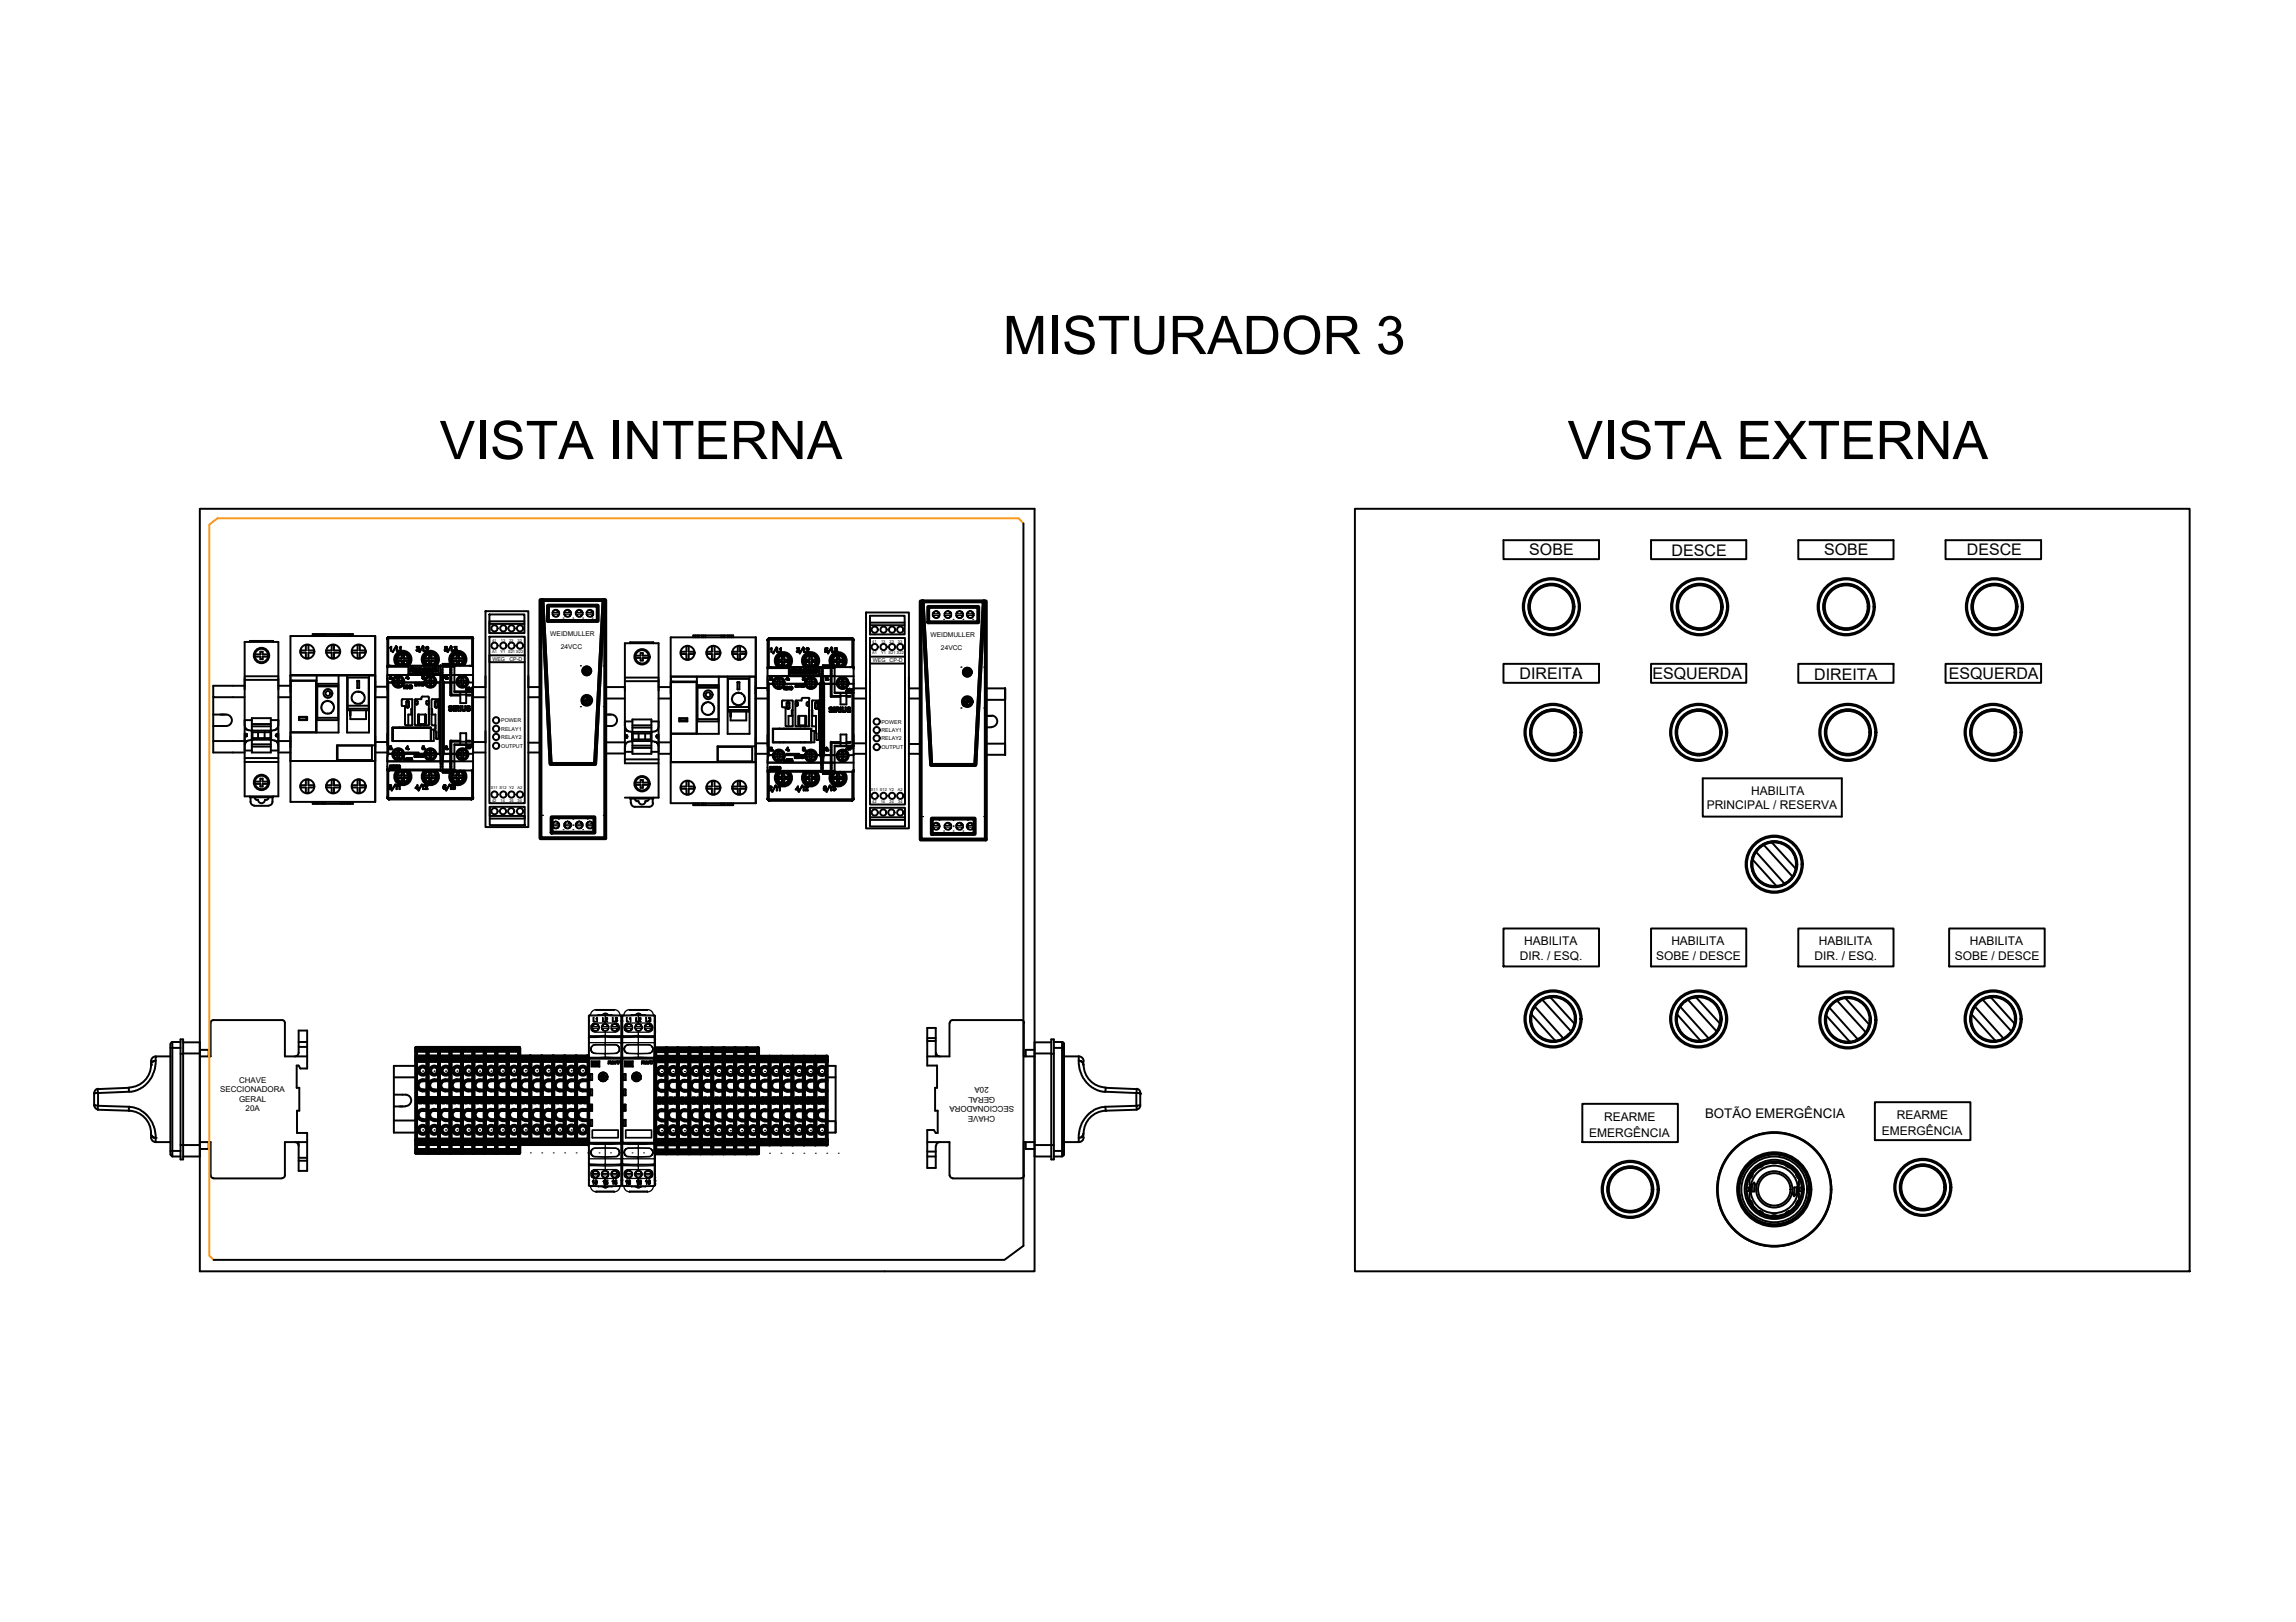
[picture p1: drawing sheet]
<svg xmlns="http://www.w3.org/2000/svg" width="297mm" height="210mm" viewBox="0 0 297 210" stroke-linecap="round" stroke-linejoin="round" font-family="sans-serif">
<defs><g id="words">
<g font-size="6.9">
<text x="129.7" y="45.8">MISTURADOR 3</text>
<text x="56.9" y="59.4">VISTA INTERNA</text>
<text x="202.8" y="59.4">VISTA EXTERNA</text>
</g>
<g font-size="2.1">
<text x="197.9" y="71.8">SOBE</text>
<text x="216.3" y="71.9">DESCE</text>
<text x="236" y="71.8">SOBE</text>
<text x="254.5" y="71.8">DESCE</text>
<text x="196.6" y="87.9">DIREITA</text>
<text x="213.8" y="87.8">ESQUERDA</text>
<text x="234.7" y="88">DIREITA</text>
<text x="252.1" y="87.9">ESQUERDA</text>
</g>
<text font-size="1.7" x="220.6" y="144.6">BOTÃO EMERGÊNCIA</text>
<g font-size="1.6">
<text x="220.8" y="104.7">PRINCIPAL / RESERVA</text>
<text x="226.6" y="102.9">HABILITA</text>
<text x="196.6" y="124.2">DIR. / ESQ.</text>
<text x="197.2" y="122.3">HABILITA</text>
<text x="214.3" y="124.2">SOBE / DESCE</text>
<text x="216.2" y="122.3">HABILITA</text>
<text x="234.8" y="124.2">DIR. / ESQ.</text>
<text x="235.3" y="122.3">HABILITA</text>
<text x="252.9" y="124.2">SOBE / DESCE</text>
<text x="254.8" y="122.3">HABILITA</text>
<text x="205.6" y="147.2">EMERGÊNCIA</text>
<text x="207.5" y="145">REARME</text>
<text x="243.4" y="146.9">EMERGÊNCIA</text>
<text x="245.4" y="144.8">REARME</text>
</g>
<g font-size="1">
<text x="28.5" y="141.3">SECCIONADORA</text>
<text x="30.9" y="140.1">CHAVE</text>
<text x="30.9" y="142.6">GERAL</text>
<text x="31.8" y="143.8">20A</text>
<text x="127.9" y="140.7" transform="rotate(-180 127.9 140.7)">20A</text>
<text x="128.8" y="142" transform="rotate(-180 128.8 142)">GERAL</text>
<text x="131.2" y="143.2" transform="rotate(-180 131.2 143.2)">SECCIONADORA</text>
<text x="128.8" y="144.5" transform="rotate(-180 128.8 144.5)">CHAVE</text>
</g>
<g font-size=".9">
<text x="71.2" y="82.3">WEIDMULLER</text>
<text x="72.5" y="84">24VCC</text>
<text x="120.4" y="82.4">WEIDMULLER</text>
<text x="121.7" y="84.1">24VCC</text>
</g>
<g font-size=".7">
<text x="63.7" y="85.6">WEG</text>
<text x="65.9" y="85.5">CP-D</text>
<text x="112.9" y="85.7">WEG</text>
<text x="115.1" y="85.7">CP-D</text>
<text x="64.8" y="93.5">POWER</text>
<text x="64.8" y="94.5">RELAY1</text>
<text x="64.8" y="95.6">RELAY2</text>
<text x="114" y="93.7">POWER</text>
<text x="114" y="94.7">RELAY1</text>
<text x="114" y="95.8">RELAY2</text>
<text x="64.8" y="96.8">OUTPUT</text>
<text x="114" y="97">OUTPUT</text>
</g>
<g font-size=".5">
<text x="63.7" y="83.1">41</text>
<text x="64.8" y="83.1">13</text>
<text x="65.9" y="83.1">23</text>
<text x="67" y="83.1">33</text>
<text x="112.8" y="83.2">41</text>
<text x="114" y="83.2">13</text>
<text x="115.1" y="83.2">23</text>
<text x="116.1" y="83.2">33</text>
<text x="63.7" y="84.5">A1</text>
<text x="64.8" y="84.5">Y1 S21 S22</text>
<text x="112.8" y="84.6">A1</text>
<text x="114" y="84.6">Y1 S21 S22</text>
<text x="63.5" y="102.2">S11 S12 Y2</text>
<text x="63.7" y="103.8">42</text>
<text x="64.8" y="103.8">14</text>
<text x="65.9" y="103.8">24</text>
<text x="67" y="102.2">A2</text>
<text x="67" y="103.8">34</text>
<text x="112.7" y="102.3">S11 S12 Y2</text>
<text x="112.8" y="103.9">42</text>
<text x="113.9" y="103.9">14</text>
<text x="115.1" y="103.9">24</text>
<text x="116.1" y="102.3">A2</text>
<text x="116.2" y="103.9">34</text>
</g>
</g></defs>
<!-- layer: 0 -->
<g fill="none" stroke="#000" stroke-width=".25">
<path d="M25.9 65.8h107.9v98.7h-107.9zM62.8 79.1h5.6v27.9h-5.6zM63.3 79.5h4.5v2.4h-4.5zM112 79.3h5.6v27.9h-5.6zM112.6 79.7h4.4v2.4h-4.4zM132.4 67.7v93.5l-2.5 1.8h-102.3M175.3 65.8h108v98.7h-108zM194.5 69.9h12.4v2.5h-12.4zM213.6 69.9h12.3v2.5h-12.3zM232.6 69.9h12.4v2.5h-12.4zM251.7 69.9h12.4v2.5h-12.4zM27.6 90.2v7.2h4.1"/>
<path d="M27.6 95.9h4.1M27.6 92.5h1.7M29.3 92.5a.74 .74 0 0 1 .7 .7 .74 .74 0 0 1-.7 .8h-1.7M31.7 88.7h-4.1v1.5h4.1M31.7 83.1h4.3v20h-4.3zM31.7 98.6h4.3M31.7 98.1h4.3M31.7 88h4.3M31.7 87.5h4.3M31.7 95.1h.1M31.8 95h.1M31.8 95a.16 .16 0 0 1 .2 .2 .16 .16 0 0 1-.3 .1v-.2"/>
<path d="M31.8 95l-.1 .1M32.3 83.1v-.2h3v.2M32.6 95.8h.1M32.6 94.5h.1M32.6 95.8h-.2a.69 .69 0 0 0-.7 .8v.5h.9M32.6 93.2h-.9v.4a.79 .79 0 0 0 .9 .9M32.6 92.9h2.4v4.5h-2.4zM32.6 96.6h2.4M32.6 96.3h2.4M32.6 94h2.4M32.6 93.7h2.4M32.7 94.5h2.3v1.2h-2.3z"/>
<path d="M32.7 94.8h1.5M32.7 95.5h2.3M33 84.7h.7v-.4h.3v.4h.7M33 85h.7v.3h.3v-.3h.7M33.4 94.8v.7M34.2 94.8h.8M34.2 94.8v.7M35 93.2h1v.4a.79 .79 0 0 1-.9 .9M35 95.8h.1M35 94.5h.1M35.1 95.8h.3a.67 .67 0 0 1 .6 .8v.5h-1M35.1 94.5v1.3"/>
<path d="M35.7 95.1l.1 .2M35.7 95.1h.1M35.8 95.3h.1M35.8 95l-.1 .1M35.8 95h.1M35.8 95h.1v.3h-.1M36 97.4h1.6M36 88.7h1.6M36 90.2h1.6M36 95.9h1.6M37.6 88.1v1.5M37.6 95.3v1.4"/>
<path d="M48.5 97.4h1.6M48.5 90.2h1.6M48.5 82.3v21.5M48.5 88.9h1.6M48.5 96h1.6M50.1 87.8v1.5M50.1 94.9v1.5M52.5 97.4h1.7M61.2 97.4h1.6M61.2 88.9h1.6M61.2 90.2h1.6M61.2 87.8v1.5"/>
<path d="M61.2 94.9v1.5M61.2 96h1.6M62.8 87.5v1.5M62.8 94.6v1.5M63.3 82.4h4.6v21.5h-4.6zM63.3 80.7v1.2M67.8 80.4h-4.5v.3h4.5M67.9 84.8h-4.6v.9h4.6M68.4 97.4h1.5M68.4 88.9h1.5M68.4 87.5v1.5M68.4 90.2h1.5"/>
<path d="M68.4 96.1h1.5M78.3 88.9h2.5M78.3 90.4h2.5M78.3 97.5h2.5M78.3 96.1h2.5M78.3 92.5h.8M79.1 92.5a.74 .74 0 0 1 .7 .7 .74 .74 0 0 1-.7 .8h-.8M80.8 98.3h4.4M80.8 88.2h4.4M80.8 87.7h4.4M80.9 95.3l.1 .2M80.9 95.3h.1"/>
<path d="M81 95.1h.1M81 95.1l.2 .2-.2 .2M81 95.5h.1M81 95.1l-.1 .2M81.5 83.2v-.1h3v.1M81.8 95.9h-.1a.78 .78 0 0 0-.9 1v.4h1M81.8 95.9h.1M81.8 94.7v1.2M81.8 94.7h.1M81.8 93.4h-1v.3a.85 .85 0 0 0 .3 .8l.3 .2h.4M81.8 93.1h2.5v4.5h-2.5zM81.8 96.8h2.5"/>
<path d="M81.8 96.5h2.5M81.8 94.2h2.5M81.8 93.9h2.5M81.9 94.7h2.3v1.2h-2.3zM81.9 94.9h1.6M81.9 95.7h2.3M82.2 84.9h.7v-.4h.3v.4h.7M82.2 85.1h.7v.4h.3v-.4h.7M82.6 94.9v.8M83.5 94.9h.7M83.5 94.9v.8M84.3 95.9h.1"/>
<path d="M84.3 94.7h.1M84.3 95.9h.1a.75 .75 0 0 1 .8 .9v.5h-.9M84.3 93.4h.9v.2a.83 .83 0 0 1-.5 1.1h-.4M84.9 95.3l.1 .2M84.9 95.3h.1M84.9 95.3v-.1a.15 .15 0 0 1 .2 .1 .15 .15 0 0 1-.1 .2M85 95.5h.1M85.2 98.8h-4.4v-15.6h4.4v20h-4.4M85.2 88.9h1.6M85.2 90.4h1.6M85.2 96.1h1.6M85.2 97.6h1.6"/>
<path d="M86.8 88.3v1.5M86.8 95.4v1.5M97.7 90.4h1.6M97.7 97.6h1.6M97.7 89h1.6M97.8 88.3l-.1 1.5M97.8 82.5v21.4M97.8 96.2h1.5M99.3 87.9v1.5M99.3 95.1v1.5M101.7 97.6h1.7M110.4 90.4h1.6"/>
<path d="M110.4 97.6h1.6M110.4 89.1h1.6M110.4 87.9v1.5M110.4 95.1v1.5M110.4 96.2h1.6M112 87.6v1.5M112 94.8v1.5M112.6 82.6h4.5v21.5h-4.5zM112.6 80.9v1.2M117 80.6h-4.4v.3h4.4M117.1 85h-4.5v.9h4.5M117.6 90.4h1.5"/>
<path d="M117.6 97.6h1.5M117.6 89.1h1.5M117.6 87.6v1.5M117.6 96.3h1.5M127.5 89.1h2.5v1.5h-2.5M127.5 97.7h2.5M127.5 92.6h.8M127.5 94.1h.8M128.3 92.6a.74 .74 0 0 1 .7 .8 .74 .74 0 0 1-.7 .7M130 90.6v-1.5v8.6v-1.5h-2.5M194.5 85.9h12.4v2.5h-12.4zM213.6 85.9h12.3v2.5h-12.3z"/>
<path d="M232.6 85.9h12.4v2.5h-12.4zM251.7 85.9h12.4v2.5h-12.4zM32.3 103.1v.1h3v-.1M32.4 103.8l.1 .2 .4 .2M32.4 103.2v.6M32.9 104.3h1.8M33 101.4h.7v.4h.3v-.4h.7M33 101.1h.7v-.3h.3v.3h.7M33 103.1a.23 .23 0 0 0 .2 .4M33.2 103.5h.2M33.4 103.5a.44 .44 0 0 0 .4 .4 .44 .44 0 0 0 .5-.4M34.3 103.5h.2"/>
<path d="M34.7 103.1a.23 .23 0 0 1-.2 .4M35.2 103.8v.2l-.4 .2M35.2 103.2v.6M63.4 104.4h4.5v2.4h-4.5zM63.4 104.4v1.2h4.5v.3h-4.5M81.5 103.2v.1h3v-.1M81.6 103.3v.6M81.6 103.9l.3 .4 .2 .1h1.9M82.2 101.6h.7v.4h.3v-.4h.7M82.2 101.3h.7v-.4h.3v.4h.7M82.2 103.3a.23 .23 0 0 0 .2 .3M82.4 103.7h.2"/>
<path d="M82.6 103.7a.44 .44 0 0 0 .5 .4 .44 .44 0 0 0 .4-.4M83.5 103.7h.2M83.9 103.3a.23 .23 0 0 1-.2 .3M84.4 103.3v.6M84.5 103.9l-.3 .4-.2 .1M112.6 104.5h4.5v2.4h-4.5zM112.6 104.5v1.3h4.5v.3h-4.5M220.3 100.7h18v5h-18zM19.5 137.8a2.94 2.94 0 0 1-2.8 2.9M19.5 137.8h.1M20.1 137.3a.61 .61 0 0 0-.6 .3v.2M20.1 137.3l-.1 1.1-.5 1.1-.8 1-.6 .4a2.49 2.49 0 0 1-1.4 .4l-4 .1v1.7"/>
<path d="M20.2 136.7a.61 .61 0 0 0-.7 .6v.5M22 136.7h-1.9v.6M22 135.1v14.3M22 135.6h1.4M22.3 134.8l-.1 .1-.1 .2M23.4 134.5h.3v15.5h-.3zM23.4 134.8h-1.1v14.9h1.1M23.4 136.4h.3M23.7 134.9h2.2v14.8h-2.2M23.7 136.3h2.2M25.9 135.9h1.1v.8M27.6 132l9.1 .1 .2 .3v4.3h2.8"/>
<path d="M27.6 132l-.3 .2-.1 .2v4.3h-1.3M38.1 136.7l.5-.2v-.3v-2.8h1.1v4.9h-.9l-.2-.4h-.2v2.9h.3v2.9h-.3v2.9h1.3v4.9h-1.1v-3.7M38.6 135.5h1.1M38.6 134.8h1.1M51 139.4h2.8M53.8 137.9h-2.8v8.7h2.8M76 136.7v11.4M80.5 137.1v1.5M84.8 137.1v1.5M107 137.9h1.1v8.7M107 139.4h1.1M120 134.3h1.1"/>
<path d="M120 134.7h1.1M121.1 136.7v-3.7h-1.1v4.9h1.2v2.9h-.2v2.9h.3v2.9h-.2l-.3-.4h-.8v4.9h1.1v-2.8M121.1 136.2l.1 .3 .4 .2M122.8 132.4v4.3h-2.8M122.9 132.4v-.2l.3-.2h8.9l.2 .1 .2 .3M132.4 132.4v4.3h1.4M133.8 136.3h2.2M133.8 135.9h-1.1v.8M136 134.5h.3v15.5h-.3zM136 134.9h-2.2v14.8h2.2M136 136.4h.3M136.3 134.8h1.1v14.9h-1.1"/>
<path d="M136.3 135.6h1.4M137.4 134.8l.2 .1 .1 .2M137.7 135.1v14.3l-.1 .2h-.2M137.7 136.7h1.9v.6M139.6 137.3h.1M139.6 136.7a.61 .61 0 0 1 .6 .6M140.2 137.3v.5v-.1a.58 .58 0 0 0-.6-.4l.1 1.1 .5 1.1 .8 1 .6 .4a2.49 2.49 0 0 0 1.4 .4M140.2 137.8a2.94 2.94 0 0 0 2.8 2.9M194.5 120.2h12.4v4.9h-12.4zM213.6 120.2h12.3v4.9h-12.3zM232.6 120.2h12.4v4.9h-12.4zM252.2 120.2h12.3v4.9h-12.3z"/>
<path d="M12.2 143h.1M12.2 143l.5 .1M12.2 141.4v1.7M12.2 143.1l.3 .4 .2 .1M12.7 143.1l-.1 .5 4.1 .1M12.7 143.1l4 .1M12.7 140.9l-.2 .1-.3 .4M16.7 143.7h.1M16.7 143.7a2.94 2.94 0 0 1 2.8 3M16.7 143.2l1.2 .3 .7 .4 .4 .4 .8 1.1 .3 1.4a.25 .25 0 0 1 .1 .3 .25 .25 0 0 1-.2 .1l-.4-.2-.1-.3a.85 .85 0 0 0 .4 1.1h.3M16.7 141.3v-.5l-4.1 .1 .1 .5-.5 .1M16.7 143.2v.5"/>
<path d="M20.1 147.2h.1M20.1 147.8h1.9M20.1 147.2v.6M22 148.9h1.4M22.1 149.4l.1 .2h.1M23.4 148.2h2.5M25.9 147.8h1.3v4.3l.1 .2 .3 .2M27 147.8v.9h-1.1M27.6 152.5h8.9M38.1 147.8l.5 .2v.3M38.6 150.2h1.1M38.6 149.8h1.1"/>
<path d="M39.7 147.8h-2.8v4.3l-.2 .3-.2 .1M51 145h2.8M51 141.7h1.5a.74 .74 0 0 1 .7 .7 .74 .74 0 0 1-.7 .7M51 143.2h1.4M76.1 144.2v1.5M80.4 145.7v-1.5l.1 1.5M84.7 144.2l.1 1.5M107 145.1h1.1v1.5h-1.1M120 149.7h1.1M120 147.8h2.8v4.3M120 149h1.1M121.6 147.8l-.4 .2-.1 .3"/>
<path d="M122.9 152.1v.2l.3 .2M123.2 152.5h8.9M132.5 152.1l-.1 .2-.3 .2M132.7 147.8v.9h1.1M133.8 148.2h2.5M133.8 147.8h-1.4v4.3M136.3 148.9h1.4M139.6 147.2v.6h-1.9M140.2 147.2v-.5a.58 .58 0 0 1-.6 .5M140.2 147.2a.61 .61 0 0 1-.6 .6M143 141.3v-.5l4.1 .1-.1 .5M143 143.2v.5"/>
<path d="M143 141.3l4 .1M143 143.7h.1M143 143.7a2.94 2.94 0 0 0-2.8 3M147 141.4l.5 .1M147 141.4v1.7l-4.4 .2-.8 .2-.7 .4-.8 .9-.4 .7-.3 .8v.9M147 140.9l.5 .2v.3M147.5 141.4v1.7v.2l-.5 .3M147.5 141.5h.1M147.5 143l-.5 .1 .1 .5-4.1 .1M204.7 142.8h12.4v5h-12.4zM226 153.7h.3v.4h-.3M226.1 152.7h.1"/>
<path d="M226.1 152.7a3.6 3.6 0 0 0 2.8 4.8M226.2 152.7l-.1 .2a3.6 3.6 0 0 0 2.8 4.5M226.3 153.7v.4M226.3 152.7l.1 .6M226.4 153.3l-.1 1.9 .2 .3M226.4 153.3l.1 .1M226.4 155.3l.3 .4 .1 .2M226.5 154.4l-.1 .1M226.5 153.4v1M226.5 152.3l-.2 .3M226.5 155.5l.2 .3M226.6 155.8l.5 .6 .6 .4"/>
<path d="M226.7 152.1l-.2 .2M226.8 151.9l-.1 .3-.3 .3M226.8 151.6h.1M226.8 151.6a3.7 3.7 0 0 1 6.1 .8v.3M226.8 151.6a3.6 3.6 0 0 1 6 .8l.2 .5a3.6 3.6 0 0 1-2.8 4.5M226.8 151.6a1.59 1.59 0 0 0-.6 1.1M226.8 151.6a1.55 1.55 0 0 0-.6 1.1M227.6 156.7h.2l.3 .3M227.7 151l-.6 .5-.5 .6M227.7 156.8a3.3 3.3 0 0 0 3.4 .2M228.1 150.8l-.3 .3h-.2M228.9 157.5a1.59 1.59 0 0 0 1.3 0"/>
<path d="M228.9 157.4a1.55 1.55 0 0 0 1.3 0M229.2 157.3l.2-.1 .5 .1M229.2 150.5h.2h.5M231 150.8l.3 .3h.3M231.1 150.9a3.5 3.5 0 0 0-3.4 .1M231.2 150.8l.2 .2M231.4 151l.6 .5 .5 .6M231.4 156.8l-.2 .1M231.6 156.7h-.3l-.3 .3M232.3 151.6h.1M232.4 151.9v.3l.3 .3M232.5 155.8l-.5 .6-.6 .4"/>
<path d="M232.5 152.1l.1 .2M232.6 152.3l.1 .3M232.6 153.4v1M232.6 154.4l.1 .1M232.7 155.3l-.3 .4v.2M232.7 153.3v1.2a1.32 1.32 0 0 1-.2 1.1v.2M232.7 153.3l-.1 .1M232.7 152.7v.6M232.8 153.7v.4M232.9 152.7a3.6 3.6 0 0 1-2.7 4.8M233.1 153.7h-.3v.4h.3M242.6 142.6h12.3v4.9h-12.3z"/>
<circle cx="33.8" cy="84.8" r=".99"/>
<circle cx="33.8" cy="84.8" r=".87"/>
<circle cx="64" cy="83.6" r=".4"/>
<circle cx="64" cy="81.3" r=".4"/>
<circle cx="64.2" cy="95.4" r=".4"/>
<circle cx="64.2" cy="93.2" r=".4"/>
<circle cx="64.2" cy="94.3" r=".4"/>
<circle cx="64.2" cy="96.5" r=".4"/>
<circle cx="65.1" cy="83.6" r=".4"/>
<circle cx="65.1" cy="81.3" r=".4"/>
<circle cx="66.2" cy="81.3" r=".4"/>
<circle cx="66.2" cy="83.6" r=".4"/>
<circle cx="67.3" cy="81.3" r=".4"/>
<circle cx="67.3" cy="83.6" r=".4"/>
<circle cx="83.1" cy="85" r=".99"/>
<circle cx="83.1" cy="85" r=".87"/>
<circle cx="113.2" cy="83.7" r=".4"/>
<circle cx="113.2" cy="81.5" r=".4"/>
<circle cx="113.4" cy="94.5" r=".4"/>
<circle cx="113.4" cy="95.5" r=".4"/>
<circle cx="113.4" cy="96.7" r=".4"/>
<circle cx="113.4" cy="93.4" r=".4"/>
<circle cx="114.3" cy="81.5" r=".4"/>
<circle cx="114.3" cy="83.7" r=".4"/>
<circle cx="115.4" cy="81.5" r=".4"/>
<circle cx="115.4" cy="83.7" r=".4"/>
<circle cx="116.5" cy="83.7" r=".4"/>
<circle cx="116.5" cy="81.5" r=".4"/>
<circle cx="33.8" cy="101.3" r=".99"/>
<circle cx="33.8" cy="101.3" r=".87"/>
<circle cx="64" cy="102.8" r=".4"/>
<circle cx="64" cy="105" r=".4"/>
<circle cx="65.1" cy="105" r=".4"/>
<circle cx="65.1" cy="102.8" r=".4"/>
<circle cx="66.1" cy="105" r=".4"/>
<circle cx="66.2" cy="102.8" r=".4"/>
<circle cx="67.3" cy="105" r=".4"/>
<circle cx="67.3" cy="102.8" r=".4"/>
<circle cx="83.1" cy="101.4" r=".99"/>
<circle cx="83.1" cy="101.4" r=".87"/>
<circle cx="113.2" cy="103" r=".4"/>
<circle cx="113.2" cy="105.1" r=".4"/>
<circle cx="114.3" cy="105.1" r=".4"/>
<circle cx="114.3" cy="103" r=".4"/>
<circle cx="115.3" cy="105.1" r=".4"/>
<circle cx="115.4" cy="103" r=".4"/>
<circle cx="116.5" cy="103" r=".4"/>
<circle cx="116.5" cy="105.1" r=".4"/>
<circle cx="229.5" cy="153.9" r="7.4"/>
<circle cx="229.5" cy="153.9" r="7.3"/>
<circle cx="229.5" cy="153.9" r="4.6"/>
<circle cx="229.5" cy="153.9" r="4.3"/>
</g>
<!-- layer: 00_COMPONENTS_1 -->
<g fill="none" stroke="#000" stroke-width=".25">
<path d="M37.6 87.4h10.9h-10.9M37.6 82.3h10.9v21.5h-10.9zM37.6 88.1h3.4M37.8 88.1h.1M38.7 92.8h1v.4h-1zM38.7 92.9h.9v.2h-.9zM38.9 84.5h.7v.7M38.9 84.2v.3M39.6 83.5v.7h-.7M39.6 83.5h.3M39.9 83.5v.7h.7M39.9 85.2h-.3"/>
<path d="M40.5 82.3v-.2h5.2v.2M40.6 84.5h-.7v.7M40.6 84.2v.3M40.8 82.1v.2M40.9 88.1v6.7h-3.3v-6.7h3.3M41 87.4v7.4M41 82.1v.2M41 88.5h2.8v4.7h-2.8zM41 92.9h2.8M41 88.8h2.8M41 88.7h2.8M41.2 82.1v.2"/>
<path d="M41.6 82.1v.2M41.8 82.1v.2M42.1 82.1v.2M42.2 84.5h.7v.7M42.2 84.2v.3M42.9 83.5v.7h-.7M42.9 83.5h.4M42.9 85.2h.4M43.2 83.5v.7h.7M43.7 96.5h4.4v1.9h-4.4zM43.8 87.4v7.4h-6.2M43.9 84.5h-.7v.7"/>
<path d="M44 84.2v.3M44.1 82.1v.2M44.3 82.1v.2M44.6 82.1v.2M44.9 87.4v7.4h2.8v-7.4M44.9 82.1v.2M45 87.7h2.7v4.2h-2.7zM45 91.7h2.7M45 91.3h2.7M45.2 82.1v.2M45.4 82.1v.2M45.8 89.6l.3-.1h.5l.2 .1 .3 .4 .1 .4-.1 .3-.5 .4h-.3a.79 .79 0 0 1-.8-.6 .79 .79 0 0 1 .3-.9z"/>
<path d="M46.2 88.1h.3v.9h-.3zM46.2 88.2h.3M46.2 83.5h.4M46.2 85.2h.4M46.3 83.5v.7h-.7l-.1 .1 .1 .2h.7v.7M46.6 83.5v.7h.7M47.3 84.2v.3M47.3 84.5h-.7v.7M47.4 91.9v1.2h-2.1v-1.2v.7M48.5 98.5h-10.9h10.9M48.5 96.4h-4.9v2.1M86.8 82.5h11v21.4h-11z"/>
<path d="M86.8 98.7h11M86.8 87.6h11M86.8 87.6v.6h3.4M87.1 88.2v.1M87.9 92.9h1v.5h-1zM88 93h.8v.3h-.8zM88.1 84.6h.7v.8M88.1 84.3v.3M88.8 83.6h.3v.7h.7M88.8 83.6v.7h-.7M89.1 85.3h-.3M89.7 82.5v-.3h5.2v.3"/>
<path d="M89.8 84.3v.3M89.8 84.6h-.7v.8M89.9 82.2v.3M90.1 88.2v6.7h-3.3v-6.6h3.3M90.2 87.6v7.4M90.2 82.2v.3M90.2 93.1h2.7M90.2 88.7h2.7v4.7h-2.7zM90.2 89h2.7M90.2 88.9h2.7M90.4 82.2v.3M90.8 82.2v.3"/>
<path d="M91 82.2v.3M91.3 82.2v.3M91.4 84.6h.7v.8M91.4 84.3v.3M92.1 83.6v.7h-.7M92.1 83.6h.3v.7h.7M92.1 85.3h.3M92.9 96.7h4.4v1.8h-4.4zM93 87.6v7.4h-6.2v3.6h10.9v-11M93.1 84.6h-.7v.8M93.1 84.3v.3M93.3 82.2v.3"/>
<path d="M93.5 82.2v.3M93.8 82.2v.3M94.1 87.6v7.4h2.9v-7.4M94.1 82.2v.3M94.2 87.9h2.7v4.2h-2.7zM94.2 91.9h2.7M94.2 91.5h2.7M94.3 82.2v.3M94.6 82.2v.3M94.7 84.6h.7v.8M94.8 84.3v.3M95.4 88.3h.3v.9h-.3z"/>
<path d="M95.4 88.3h.3M95.4 83.6v.7h-.7M95.5 83.6h.3M95.5 85.3h.3M95.7 83.6v.7h.8M96.5 84.6h-.8v.8M96.5 84.3v.3M96.5 92.1v1.1h-2v-1.1v.7M97.7 96.6h-4.9v2M38.9 101.9h.7v.7M38.9 101.6v.3M39.6 100.9v.7h-.7"/>
<path d="M39.6 100.9h.3v.7h.7M40.5 103.8v.2h5.2v-.2M40.6 101.9h-.7v.7h-.3M40.6 101.6v.3M40.8 103.8v.2M41 103.8v.2M41.2 103.8v.2M41.6 103.8v.2M41.8 103.8v.2M42.1 103.8v.2M42.2 101.9h.7v.7M42.2 101.6v.3"/>
<path d="M42.9 100.9v.7h-.7M42.9 100.9h.4M42.9 102.6h.4M43.2 100.9v.7h.7M43.9 101.9h-.7v.7M44 101.6v.3M44.1 103.8v.2M44.3 103.8v.2M44.6 103.8v.2M44.9 103.8v.2M45.2 103.8v.2M45.4 103.8v.2"/>
<path d="M47.3 101.6v.3M47.3 101.6h-.7v-.7h-.2h-.2l.1 .7h-.8l.1 .3h.7v.7h.3M47.3 101.9h-.7v.7M88.1 102.1h.7v.7M88.1 101.8v.3M88.8 101.1h.3v.7h.7v.3h-.7v.7h-.3M88.8 101.1v.7h-.7M89.7 103.9v.3h5.2v-.3M89.9 103.9v.3M90.2 103.9v.3M90.4 103.9v.3M90.8 103.9v.3"/>
<path d="M91 103.9v.3M91.3 103.9v.3M92.1 101.1v.7h-.7v.1v.2h.7v.7M92.1 101.1h.3v.7h.7M93.1 102.1h-.7v.7h-.3M93.1 101.8v.3M93.3 103.9v.3M93.5 103.9v.3M93.8 103.9v.3M94.1 103.9v.3M94.3 103.9v.3M94.6 103.9v.3"/>
<path d="M94.7 102.1h.7v.7M94.8 101.8v.3M95.4 101.1v.7h-.7M95.7 101.1v.7h.8v.1v.2h-.8v.7M95.8 101.1h-.3M95.8 102.8h-.3"/>
<circle cx="39.8" cy="84.3" r=".91"/>
<circle cx="42.4" cy="91.5" r=".81"/>
<circle cx="42.4" cy="89.7" r=".57"/>
<circle cx="42.4" cy="89.7" r=".32"/>
<circle cx="43.1" cy="84.3" r=".91"/>
<circle cx="46.4" cy="84.3" r=".91"/>
<circle cx="88.9" cy="84.5" r=".91"/>
<circle cx="91.6" cy="91.7" r=".81"/>
<circle cx="91.6" cy="89.9" r=".57"/>
<circle cx="91.6" cy="89.9" r=".32"/>
<circle cx="92.3" cy="84.5" r=".91"/>
<circle cx="95.5" cy="90.5" r=".82"/>
<circle cx="95.6" cy="84.5" r=".91"/>
<circle cx="39.8" cy="101.8" r=".91"/>
<circle cx="43.1" cy="101.8" r=".91"/>
<circle cx="46.4" cy="101.8" r=".91"/>
<circle cx="88.9" cy="101.9" r=".91"/>
<circle cx="92.3" cy="101.9" r=".91"/>
<circle cx="95.6" cy="101.9" r=".91"/>
</g>
<!-- layer: 0 -->
<g fill="none" stroke="#000" stroke-width=".17">
<path d="M71.4 79.3h.1M71.4 79.5h.1M71.5 79.5h.8a.42 .42 0 0 1-.4 .3 .42 .42 0 0 1-.4-.3zM71.6 79.1a.42 .42 0 0 1 .7 .2h-.8zM72.3 79.3h.1M72.3 79.5h.1M73 79.3h.1M73 79.5h.1M73 79.5h.8a.42 .42 0 0 1-.4 .3 .42 .42 0 0 1-.4-.3zM73.1 79.1a.39 .39 0 0 1 .4-.1 .39 .39 0 0 1 .3 .3h-.8zM73.8 79.3h.1M73.8 79.5h.1"/>
<path d="M74.5 79.3h.1M74.5 79.5h.1M74.5 79.5h.8a.43 .43 0 0 1-.4 .3 .43 .43 0 0 1-.4-.3zM74.6 79.1a.4 .4 0 0 1 .4-.1 .4 .4 0 0 1 .3 .3h-.8zM75.3 79.3h.1M75.3 79.5h.1M75.8 79.3h.1M75.8 79.5h.1M75.9 79.2a.45 .45 0 0 1 .5-.2 .45 .45 0 0 1 .3 .3h-.8zM75.9 79.5h.8a.43 .43 0 0 1-.4 .3 .43 .43 0 0 1-.4-.3zM76.7 79.3h.1M76.7 79.5h.1"/>
<path d="M120.6 79.4h.1M120.6 79.6h.1M120.7 79.3h.1a.41 .41 0 0 1 .4-.2 .41 .41 0 0 1 .3 .3h-.8zM120.7 79.6l.8 .1a.4 .4 0 0 1-.4 .2 .4 .4 0 0 1-.4-.3zM121.5 79.4h.1M121.5 79.6h.1M122.2 79.4h.1M122.2 79.6h.1M122.2 79.3a.44 .44 0 0 1 .5-.2 .44 .44 0 0 1 .3 .3h-.8zM122.2 79.6h.8a.42 .42 0 0 1-.4 .3 .42 .42 0 0 1-.4-.3zM123 79.4h.1M123 79.6h.1"/>
<path d="M123.7 79.4h.1M123.7 79.6h.1M123.7 79.6h.8a.42 .42 0 0 1-.4 .3 .42 .42 0 0 1-.4-.3zM123.8 79.3h.1a.4 .4 0 0 1 .6 .1h-.8zM124.5 79.4h.1M124.5 79.6h.1M125.1 79.4h.1M125.1 79.6h.1M125.1 79.6h.8a.42 .42 0 0 1-.4 .3 .42 .42 0 0 1-.4-.3zM125.2 79.3a.41 .41 0 0 1 .4-.2 .41 .41 0 0 1 .3 .3h-.8zM125.9 79.4h.1M125.9 79.6h.1"/>
<path d="M71.4 106.7h.1M71.4 106.9h.1M71.5 106.9h.8a.43 .43 0 0 1-.4 .3 .43 .43 0 0 1-.4-.3zM71.6 106.5a.42 .42 0 0 1 .7 .2h-.8zM72.3 106.7h.1M72.3 106.9h.1M73 106.7h.1M73 106.9h.1M73 106.9h.8a.43 .43 0 0 1-.4 .3 .43 .43 0 0 1-.4-.3zM73.1 106.5a.42 .42 0 0 1 .7 .2h-.8zM73.8 106.7h.1M73.8 106.9h.1"/>
<path d="M74.5 106.7h.1M74.5 106.9h.1M74.5 106.9h.8a.42 .42 0 0 1-.4 .3 .42 .42 0 0 1-.4-.3zM74.6 106.5a.4 .4 0 0 1 .4-.1 .4 .4 0 0 1 .3 .3h-.8zM75.3 106.7h.1M75.3 106.9h.1M75.8 106.7h.1M75.8 106.9h.1M75.9 106.9h.8a.43 .43 0 0 1-.4 .3 .43 .43 0 0 1-.4-.3zM76 106.5a.44 .44 0 0 1 .7 .2h-.8zM76.7 106.7h.1M76.7 106.9h.1"/>
<path d="M120.6 106.8h.1M120.6 107h.1M120.7 106.7h.1a.41 .41 0 0 1 .4-.2 .41 .41 0 0 1 .3 .3h-.8zM120.7 107l.8 .1a.4 .4 0 0 1-.4 .2 .4 .4 0 0 1-.4-.3zM121.5 106.8h.1M121.5 107h.1M122.2 106.8h.1M122.2 107h.1M122.2 106.7a.44 .44 0 0 1 .5-.2 .44 .44 0 0 1 .3 .3h-.8zM122.2 107h.8a.42 .42 0 0 1-.4 .3 .42 .42 0 0 1-.4-.3zM123 106.8h.1M123 107h.1"/>
<path d="M123.7 106.8h.1M123.7 107h.1M123.7 107h.8a.42 .42 0 0 1-.4 .3 .42 .42 0 0 1-.4-.3zM123.8 106.7h.1a.4 .4 0 0 1 .6 .1h-.8zM124.5 106.8h.1M124.5 107h.1M125.1 106.8h.1M125.1 107h.1M125.1 107h.8a.42 .42 0 0 1-.4 .3 .42 .42 0 0 1-.4-.3zM125.2 106.7a.41 .41 0 0 1 .4-.2 .41 .41 0 0 1 .3 .3h-.8zM125.9 106.8h.1M125.9 107h.1"/>
<path d="M76.1 137h.2v10.8h4v.2h-4v-.2h-.2M76.1 137v10.8M76.2 136.8h2.1v.1v-.1h2M76.2 134.3h-.1v2.7M76.2 134.9v-.6l1.8-.1h.3v.7h2v1.9M76.2 134.2l2.1-.1v.1M76.2 131.5h-.1v2.8l.1-.1M76.2 136.8v.1h4.1M76.2 136.9l-.1 .1M76.3 136.9h4v.1h-4zM76.3 134.1v.1M76.3 131.4h.1"/>
<path d="M76.3 134.9h-.1M76.3 132.1h-.1M76.3 136.8h-.1M76.3 134h-.1M76.3 136.9l-.1 .1M76.4 139h.3v.8h-.3zM76.4 139v.8h.2v-.8h-.2h.2v.8M76.4 135.6v.3M76.4 135.7h.1M76.4 135.7l.1 .1M76.5 137.3h1.1v.1h-1v.4h.1v-.3v.3h.1v-.3h.1v.4h-.4zM76.5 138h1v-.1h-.2v-.4h.3v.6h-1.1z"/>
<path d="M76.5 135.5h.1M76.5 135.9v.1M76.5 136.1h.1M76.5 135.4h.1M76.6 132.9h.1M76.6 133.1h.1M76.7 133.1h.8a.42 .42 0 0 1-.4 .3 .42 .42 0 0 1-.4-.3zM76.7 132.7l.2-.1a.39 .39 0 0 1 .6 .3h-.8zM76.7 131.7h.1v.5h.2h-.3zM77 135.2h2.6a.57 .57 0 0 1 .6 .6 .57 .57 0 0 1-.6 .5h-2.6M77 137.5h.2v.2h-.1l.1 .2h-.2zM77 135.2a.53 .53 0 0 0-.5 .6 .53 .53 0 0 0 .5 .5"/>
<path d="M77.1 137.6h.1zM77.1 131.8l.2-.1v.5l-.1-.4-.1 .1zM77.1 130.7h2.3zM77.1 130.7h2.3M77.1 130.7a.74 .74 0 0 0-.7 .7M77.4 137.6h.1v.2h-.1zM77.4 131.3l.5 .1M77.4 131.3v.1M77.4 131.3l-.1 .1M77.5 133.1h.1M77.5 132.9h.1M77.5 139.7h.3v.2"/>
<path d="M77.6 139.2v.3M77.8 133.1h.1M77.8 132.9h.1M77.8 139.3h-.2h.3M77.9 133.1h.8a.42 .42 0 0 1-.4 .3 .42 .42 0 0 1-.4-.3zM77.9 139.5h.1zM77.9 139l.1 .2h-.1zM77.9 139.5h.1M77.9 139.5h-.3h.2M77.9 139.5v.3l.1-.3M77.9 139.3v.1M77.9 139h.2"/>
<path d="M77.9 139.7h.1M77.9 139.7v.3zM77.9 139v.1M78 139.7h.1M78 139h.1M78 131.3l.3-.2 .4 .2M78 139.9h.1M78 132.7a.38 .38 0 0 1 .4-.1 .38 .38 0 0 1 .3 .3h-.8zM78 139.2l-.2 .1h.1M78 131.7v.5h.3h-.3zM78 138.8l-.5 .7M78 139.5h.1"/>
<path d="M78 139.2h.1M78 138.8l.6 .7zM78.1 139v.1v-.1M78.1 139.7v.3zM78.1 139.2v-.2v.3M78.1 139.3h.1zM78.1 139.5h.1h-.1M78.1 139.5v.3v-.3M78.1 139.9h.1M78.1 139.5h.1M78.1 139.7h.1M78.2 139.3h.2h-.2v.1"/>
<path d="M78.2 139.5h.2h-.2M78.3 139.7h.2M78.3 139.7v.2v-.2M78.3 136.8v-.4l-1.5-.1-.2-.1a.56 .56 0 0 1-.1-.7 .56 .56 0 0 1 .5-.3h1.3v-.3h-2.1v1.9M78.3 134.1v-.1h-2.1v.2M78.3 133.6h-1.4l-.3-.2a.55 .55 0 0 1-.1-.7 .55 .55 0 0 1 .5-.3h1.3v-1l-2.1 .1v2.5M78.3 131.4v-.1l-2.1 .1-.1 .1M78.3 134.2l2 .1v.6h.1M78.3 134.1v.1M78.3 134.1v-.1h2v.2M78.3 132.4h1.4a.58 .58 0 0 1 .5 .7 .58 .58 0 0 1-.6 .5h-1.3M78.3 131.4l2 .1v.6"/>
<path d="M78.3 133.6v.4M78.3 134.1l2 .1M78.3 131.7h.1a.23 .23 0 0 1 .2 .2 .23 .23 0 0 1-.2 .2l.2 .1h-.3l.3-.3-.1-.2-.2 .1zM78.4 139.2v.3M78.5 139.7h.1M78.6 139.2h.1M78.6 139.5h.1M78.6 131.3a.4 .4 0 0 0-.6 0 .4 .4 0 0 1 .6 0M78.6 131.4h.5M78.7 132.9h.1M78.7 133.1h.1M78.7 137.3h.2v.2v.2l-.1-.2h-.1v.2z"/>
<path d="M78.7 137.3h.2v.1l-.2 .1zM79 137.3h.1v.3l.2-.3v.4l-.1-.3-.1 .3-.1-.4v.4zM79.1 133.1h.1M79.1 132.9h.1M79.1 133.1h.8a.42 .42 0 0 1-.4 .3 .42 .42 0 0 1-.4-.3zM79.2 132.7a.42 .42 0 0 1 .7 .2h-.8zM79.2 131.7h.1v.5h.2h-.3zM79.3 137.3l.1 .3 .1-.3 .1 .3 .1-.3-.1 .4-.1-.4-.1 .4zM79.5 130.7a.74 .74 0 0 1 .7 .7M79.6 135.2h-1.3v1.1h1.3M79.6 135.2a.53 .53 0 0 1 .5 .6 .53 .53 0 0 1-.5 .5M79.6 131.7h.3l-.1 .2a.15 .15 0 0 1 0 .3 .15 .15 0 0 1-.2-.1l.1 .1a.11 .11 0 0 0 .1-.1 .11 .11 0 0 0-.1-.1l.1-.2-.1-.1-.1 .1z"/>
<path d="M79.7 137.4l.2-.1v.4l-.1-.3zM79.9 133.1h.1M79.9 132.9h.1M80 137.3h.2l-.2 .4 .1-.4zM80 135.4h.1M80 136.1h.1M80.1 135.5v.1M80.1 136h.1M80.1 135.6v.3M80.3 137h.1v10.8h-.1zM80.3 136.9l.1 .1M80.3 136.8h.1"/>
<path d="M80.3 132.1h.1M80.3 134.1v.1M80.3 131.4h.1M80.3 134.3h.2v.6h.1M80.3 132.1v1.9h.1M80.3 131.5h.2v2.8M80.3 131.4l-2-.1v.1M80.3 136.8v.1M80.4 136.9l.1 .1M80.4 134.2l.1 .1M80.4 131.4l.1 .1 .1-.1M80.4 137h.2v10.8h4v.2h-4v-.2h-.2"/>
<path d="M80.4 137v10.8M80.5 136.8v.2M80.5 137v13.6l-.2 .1M80.5 134.5v2.3M80.5 136.8h2.1v.1v-.1h2.1M80.5 134.3h-.1v2.7M80.5 134.9v-.6l1.9-.1h.2v.7h2.1v1.9M80.5 131.5h-.1v2.8M80.5 131.4l2.1-.1v.1M80.5 136.8v.1h4.2M80.6 134.2l-.1 .1M80.6 136.9l-.1 .1"/>
<path d="M80.6 136.9h4v.1h-4zM80.6 134.1v.1M80.6 131.4h.1M80.6 132.1h-.1M80.6 136.8h-.1M80.6 134h-.1M80.7 139h.3v.8h-.3zM80.7 139v.8h.2v-.8h-.2h.2v.8M80.8 135.6v.3M80.8 135.7v.1M80.8 137.3h1.1v.1h-1v.4h.1v-.3h.1v.3v-.3h.1v.4h-.4zM80.8 138h1v-.1h-.2v-.4h.3v.6h-1.1z"/>
<path d="M80.8 135.5h.1M80.8 135.9v.1M80.8 136.1h.1M80.8 135.4h.1M80.9 132.9h.1M80.9 133.1h.1M81 133.1h.8a.42 .42 0 0 1-.4 .3 .42 .42 0 0 1-.4-.3zM81 132.7h.1a.4 .4 0 0 1 .4-.1 .4 .4 0 0 1 .3 .3h-.8zM81.1 131.7v.5h.3h-.3zM81.3 137.5h.3v.2h-.2l.2 .2h-.3zM81.3 136.3a.53 .53 0 0 1-.5-.5 .53 .53 0 0 1 .5-.6h2.7a.58 .58 0 0 1 .4 .6 .58 .58 0 0 1-.5 .5h-2.6M81.4 137.6h.1z"/>
<path d="M81.4 130.7h2.4zM81.4 130.7h2.4M81.5 130.7a.74 .74 0 0 0-.8 .7M81.5 131.8l.1-.1v.5v-.4l-.2 .1zM81.7 137.6h.1v.2h-.1zM81.7 131.4h.5M81.8 131.3l-.1 .1M81.8 133.1h.1M81.8 132.9h.1M81.8 139.7h.3v.2M82 139.2v.3M82.2 133.1h.1"/>
<path d="M82.2 132.9h.1M82.2 139.3h-.3h.3M82.2 133.1h.8a.42 .42 0 0 1-.4 .3 .42 .42 0 0 1-.4-.3zM82.2 139.5h.1zM82.2 139l.1 .2h-.1zM82.2 139.5h.1M82.2 139.5h-.3h.3M82.2 139.5v.3l.1-.3M82.2 139.3v.1M82.2 139.7h.1M82.2 131.3l.4-.2 .4 .2M82.2 132.7h.1a.4 .4 0 0 1 .4-.1 .4 .4 0 0 1 .3 .3h-.8z"/>
<path d="M82.2 139.7v.3zM82.2 139v.1M82.3 139.9a.57 .57 0 0 1-.4-.9 .57 .57 0 0 1 .9 0 .57 .57 0 0 1-.4 .9M82.3 139.7h.1M82.3 139h.1M82.3 139.9h.1M82.3 139h.1h-.2M82.3 139.2l-.1 .1M82.3 131.7v.5h.3h-.3zM82.3 138.8l-.5 .7M82.3 139.5h.1M82.3 139.2h.1"/>
<path d="M82.4 139.2l.1-.2-.1 .3M82.4 139.5l.1 .3v-.3M82.4 138.8l.5 .7M82.4 139v.1v-.1M82.4 139.7v.3zM82.4 139.3h.1zM82.4 139.5h.1h-.1M82.4 139.9h.1M82.4 139h.1M82.5 139.5h-.1M82.5 139.7h-.1M82.5 139.3v.1"/>
<path d="M82.5 139.5h.2h-.2M82.5 139.3h.2h-.2M82.6 136.8v-.4l-1.3-.1a.57 .57 0 0 1-.6-.6 .57 .57 0 0 1 .6-.5h1.3v-.3h-2.1v1.9M82.6 134.1v-.1h-2.1v.2l2.1-.1v.1M82.6 133.6h-1.3l-.2-.1a.57 .57 0 0 1-.3-.6 .57 .57 0 0 1 .5-.5h1.3v-1l-2.1 .1v2.5M82.6 134.2l2.1 .1-.1 .6h.2v-.6h-.1M82.6 134.1v.1M82.6 134.1v-.1h2.1v.2M82.6 132.4h1.5a.58 .58 0 0 1 .2 1l-.4 .2h-1.3M82.6 131.4l2.1 .1v.6M82.6 133.6v.4M82.6 134.1l2.1 .1"/>
<path d="M82.6 131.8a.17 .17 0 0 1 .3-.1 .17 .17 0 0 1-.1 .3l-.1 .2h.2h-.3l.3-.3-.1-.2-.1 .1zM82.7 139.2v.3M82.8 139.7h.1M82.8 139.7h-.2v.2M82.9 139.2h.1M82.9 139.5h.1M82.9 131.3a.4 .4 0 0 0-.6 0 .4 .4 0 0 1 .6 0M83 131.4h.5M83 132.9h.1M83 133.1h.1M83 137.3h.3l-.1 .2 .1 .2-.2-.2h-.1v.2zM83 137.3l.2 .1-.2 .1z"/>
<path d="M83.3 137.3h.1l.1 .3 .1-.3v.4v-.3l-.2 .3-.1-.4v.4zM83.4 133.1h.1M83.4 132.9h.1M83.4 133.1h.8a.42 .42 0 0 1-.4 .3 .42 .42 0 0 1-.4-.3zM83.5 132.7a.43 .43 0 0 1 .7 .2h-.8zM83.6 131.7v.5h.2h-.2zM83.6 137.3l.1 .3 .1-.3 .1 .3 .1-.3-.1 .4-.1-.4-.1 .4zM83.8 130.7a.74 .74 0 0 1 .7 .7M83.9 135.2h-1.3v1.1h1.3M83.9 135.2a.53 .53 0 0 1 .5 .6 .53 .53 0 0 1-.5 .5M83.9 131.7h.1a.14 .14 0 0 1 .2 0 .14 .14 0 0 1-.1 .2 .16 .16 0 0 1 .1 .3 .16 .16 0 0 1-.3-.1l.1 .1a.11 .11 0 0 0 .1-.1 .11 .11 0 0 0-.1-.1l.1-.2v-.1l-.2 .1zM84.1 137.4l.1-.1v.4l-.1-.3z"/>
<path d="M84.2 133.1h.1M84.2 132.9h.1M84.3 137.3h.2l-.1 .4v-.4zM84.3 135.4h.1M84.3 136.1h.1M84.4 135.5h.1M84.4 135.5v.1M84.4 136h.1M84.4 135.6v.3M84.6 137h.1v10.8h-.1zM84.6 136.9l.2 .1M84.6 136.8h.2"/>
<path d="M84.6 132.1h.2M84.7 134.1v.1M84.7 131.4h.1M84.7 131.5h.1v2.8l-.1-.1M84.7 132.1l-.1 1.9h.2M84.7 131.4l-2.1-.1v.1M84.7 136.8v.1M84.7 136.9l.1 .1M84.7 131.4l.1 .1M84.8 136.8v.2M84.8 134.5v2.3M84.8 137v10.8"/>
<path d="M76.1 147.8v2.8h.1M76.1 150.6l.1 .1M76.1 150.6v2.8h.1M76.1 153.4l.1 .1M76.1 147.8l.1 .1M76.2 148h.1M76.2 150.8h.1M76.2 149.9h.1M76.2 152.7h.1M76.2 147.8l.1 .1M76.2 148.1v1.9h2.1v-.3h-1.5l-.2-.2a.56 .56 0 0 1-.1-.6 .56 .56 0 0 1 .5-.3h1.3v-.5M76.2 150v.6l1.3 .1h.8v-.7h2"/>
<path d="M76.2 150.7l2.1 .1v.1l-2.1-.1zM76.2 150.8v2.6l2.1 .1v-1h-1.5a.57 .57 0 0 1-.4-.7 .57 .57 0 0 1 .6-.4h1.3M76.2 148.1v-.1h4.1v.1M76.3 150.6v.1M76.3 153.4v.1M76.4 140.9h.3v.9h-.3zM76.4 142.9h.3v.9h-.3zM76.4 144.9h.3v.8h-.3zM76.4 144.9h.2v.8h-.2zM76.4 143.7v-.8v.8M76.4 142.9h.2h-.2M76.4 143.7h.2"/>
<path d="M76.4 153.5a.74 .74 0 0 0 .7 .7M76.4 149v.3M76.5 149.4h.1M76.5 148.9h.1M76.5 148.8h.1M76.5 149.5h.1M76.6 151.9h.1M76.6 152h.1M76.6 141v.7h-.2M76.6 142.9v.8v-.8M76.6 146.2h3.4v1h-3.4zM76.6 141h-.2v.7"/>
<path d="M76.7 152l.8 .1a.41 .41 0 0 1-.5 .3 .41 .41 0 0 1-.3-.4zM76.7 152.8l.1-.1v.6h-.1v-.5v.1zM76.7 146.3h3.3v.9h-3.3zM76.7 151.7a.4 .4 0 0 1 .5-.2 .4 .4 0 0 1 .3 .4h-.8zM77 148.6h2.6a.57 .57 0 0 1 .6 .6 .57 .57 0 0 1-.6 .5h-2.6M77 148.6a.53 .53 0 0 0-.5 .5 .53 .53 0 0 0 .5 .6M77 152.7a.14 .14 0 0 1 .2 .1 .14 .14 0 0 1 0 .2 .18 .18 0 0 1 0 .2 .18 .18 0 0 1-.2 0 .18 .18 0 0 1 0-.2zM77.1 152.8h.1M77.1 154.1h2.3v.1h-2.3zM77.1 154.2h2.3M77.3 153.5l.6 .1M77.5 151.9h.1"/>
<path d="M77.5 152h.1M77.8 148h.5M77.8 151.9h.1M77.8 152h.1M77.9 152h.8a.41 .41 0 0 1-.4 .4 .41 .41 0 0 1-.4-.4zM77.9 151.7h.1a.39 .39 0 0 1 .4-.2 .39 .39 0 0 1 .3 .4h-.8zM78 153.5l.3 .2 .4-.2M78 152.8l.2-.1v.6h-.1v-.5l-.1 .1zM78.3 148v.1a5.5 5.5 0 0 1-2.1 0M78.3 150.7v.1M78.3 153.5v.1l-2.1-.1M78.3 148v.1h2"/>
<path d="M78.3 150.7v.1l2-.1v.1l-2 .1v-.1M78.3 151.4h1.3a.57 .57 0 0 1 .6 .5 .57 .57 0 0 1-.6 .6h-1.3M78.3 150.9v.5M78.4 152.7h.2l-.2 .2h.2a.17 .17 0 0 1 0 .3 .17 .17 0 0 1-.3-.1l.1 .1a.11 .11 0 0 0 .2 0 .11 .11 0 0 0 0-.2 .11 .11 0 0 0-.2 0h-.1zM78.6 153.6h.5M78.6 153.5a.4 .4 0 0 1-.6 0 .4 .4 0 0 0 .6 0M78.7 152h.1M78.7 151.9h.1M78.8 148h-.5M79.1 151.9h.1M79.1 152h.1M79.1 152h.8a.41 .41 0 0 1-.4 .4 .41 .41 0 0 1-.4-.4z"/>
<path d="M79.2 151.7a.41 .41 0 0 1 .4-.2 .41 .41 0 0 1 .3 .4h-.8zM79.2 152.8l.2-.1v.6l-.1-.5-.1 .1zM79.3 153.5l-.1 .1M79.6 148.6h-1.3v1.1h1.3M79.6 148.6a.53 .53 0 0 1 .5 .5 .53 .53 0 0 1-.5 .6M79.6 152.7h.1l.1 .1h-.2v.2a.16 .16 0 0 1 .2 .1 .16 .16 0 0 1-.2 .2l-.1-.1v-.4zM79.7 152.8h.1M79.9 152h.1M79.9 151.9h.1M80 149.5h.1M80 148.8h.1M80.1 148.9h.1"/>
<path d="M80.1 149.4v.1M80.1 149v.3M80.2 149.1h.1M80.2 153.5a.74 .74 0 0 1-.7 .7M80.3 153.4v.1l-2 .1v-.1M80.3 150v.6l-2 .1M80.3 150.8v2.6l-2 .1M80.3 148.1v1.9M80.4 147.9l.1-.1 .1 .1M80.4 150.7l.1-.1 .1 .1M80.4 153.5l.1-.1 .1 .1M80.4 147.8l-.1 .1"/>
<path d="M80.4 147.8v2.8h.1M80.4 150.6v2.8h.1M80.4 149.9h-.1M80.4 152.7h-.1M80.4 148h-.1M80.4 150.8h-.1M80.5 150.6v2.8h-.2M80.5 152.9v.2M80.5 148h.1M80.5 150.8h.1M80.5 149.9h.1M80.5 152.7h.1"/>
<path d="M80.5 147.8l.1 .1M80.5 148.1v1.9h2.1v-.3h-1.3a.57 .57 0 0 1-.6-.6 .57 .57 0 0 1 .6-.5h1.3v-.5M80.5 150v.6l1.3 .1h.8v-.7h2.1M80.5 150.7l2.1 .1v.1l-2.1-.1zM80.5 150.8v2.6l2.1 .1v-1h-1.3a.57 .57 0 0 1-.6-.6 .57 .57 0 0 1 .6-.5h1.3M80.5 148.1v-.1h4.2v.1M80.6 150.6v.1M80.6 153.4v.1M80.7 140.9h.3v.9h-.3zM80.7 142.9h.3v.9h-.3zM80.7 144.9h.3v.8h-.3zM80.7 144.9h.2v.8h-.2z"/>
<path d="M80.7 143.7v-.8v.8M80.7 142.9h.2h-.2M80.7 143.7h.2M80.7 153.5a.74 .74 0 0 0 .8 .7M80.8 149v.3M80.8 149.4h.1M80.8 148.9h.1M80.8 148.8h.1M80.8 149.5h.1M80.9 151.9h.1M80.9 152h.1M80.9 141v.7h-.2"/>
<path d="M80.9 142.9v.8v-.8M80.9 146.2h3.4v1h-3.4zM80.9 141h-.2v.7M81 152l.7 .1a.39 .39 0 0 1-.4 .3 .39 .39 0 0 1-.3-.4zM81 152.8l.1-.1v.6v-.5l-.1 .1zM81 146.3h3.3v.9h-3.3zM81 151.7a.42 .42 0 0 1 .5-.2 .42 .42 0 0 1 .3 .4h-.8zM81.1 148.7l.2-.1h2.7a.58 .58 0 0 1 .4 .6 .58 .58 0 0 1-.5 .5h-2.6a.53 .53 0 0 1-.5-.4 .53 .53 0 0 1 .3-.6zM81.3 152.8l.1-.1a.14 .14 0 0 1 .2 .1 .14 .14 0 0 1-.1 .2 .18 .18 0 0 1 .1 .2 .18 .18 0 0 1-.3 0 .18 .18 0 0 1 .1-.2zM81.4 152.8h.1M81.4 154.1h2.4v.1h-2.4zM81.7 153.5l.1 .1"/>
<path d="M81.7 153.6h.5M81.8 151.9h.1M81.8 152h.1M82.1 148h.5M82.1 152h.1M82.1 151.9h.1M82.2 152h.8v.1a.4 .4 0 0 1-.5 .3 .4 .4 0 0 1-.3-.4zM82.2 153.5l.4 .2 .4-.2M82.2 151.7h.1a.4 .4 0 0 1 .4-.2 .4 .4 0 0 1 .3 .4h-.8zM82.4 152.8l.1-.1v.6v-.5l-.1 .1zM82.6 148v.1h-2.1M82.6 150.7v.1"/>
<path d="M82.6 153.5v.1l-2.1-.1M82.6 148v.1h2.1M82.6 150.7v.1l2.1-.1v.1l-2.1 .1v-.1M82.6 151.4h1.3a.57 .57 0 0 1 .5 .5 .57 .57 0 0 1-.5 .6h-1.3M82.6 150.9v.5M82.7 152.7h.3l-.3 .2h.1a.19 .19 0 0 1 .2 .3 .19 .19 0 0 1-.3 0 .11 .11 0 0 0 .2 0 .11 .11 0 0 0 0-.2 .11 .11 0 0 0-.2 0zM82.9 153.5a.4 .4 0 0 1-.6 0 .4 .4 0 0 0 .6 0M83 151.9h.1M83 152h.1M83.1 148h-.5M83.4 151.9h.1M83.4 152h.1"/>
<path d="M83.4 152h.8a.41 .41 0 0 1-.4 .4 .41 .41 0 0 1-.4-.4zM83.5 151.7a.45 .45 0 0 1 .7 .2h-.8zM83.5 152.8l.2-.1v.6l-.1-.5-.1 .1zM83.6 153.5l-.6 .1M83.9 152.7l.2 .1h-.1h-.1v.2a.16 .16 0 0 1 .2 0 .16 .16 0 0 1 0 .2 .16 .16 0 0 1-.3 0zM83.9 148.6h-1.3v1.1h1.3M83.9 148.6a.53 .53 0 0 1 .5 .5 .53 .53 0 0 1-.5 .6M84 152.8h.1M84.2 152h.1M84.2 151.9h.1M84.3 148.8h.1M84.4 149.4l-.1 .1"/>
<path d="M84.4 148.9h.1M84.4 149v.3M84.5 149.1h.1M84.5 153.5a.74 .74 0 0 1-.7 .7h-2.4M84.7 153.4v.1l-2.1 .1v-.1M84.7 150v.6l-2.1 .1M84.7 150.8v2.6l-2.1 .1M84.7 148.1v1.9M84.7 147.8l-.1 .1M84.7 147.8h.1M84.8 149.9h-.2M84.8 152.7h-.2"/>
<path d="M84.8 148h-.2M84.8 150.8h-.2M84.8 147.8l-.1 .1M84.8 147.8v2.8l-.1 .1M84.8 150.6l-.1 .1M84.8 150.6v2.8h-.1M84.8 153.4l-.1 .1M84.8 152.9v.2"/>
<circle cx="71.9" cy="79.4" r=".48"/>
<circle cx="73.4" cy="79.4" r=".48"/>
<circle cx="74.9" cy="79.4" r=".47"/>
<circle cx="76.3" cy="79.3" r=".47"/>
<circle cx="121.1" cy="79.5" r=".49"/>
<circle cx="122.6" cy="79.5" r=".48"/>
<circle cx="124.1" cy="79.5" r=".47"/>
<circle cx="125.5" cy="79.5" r=".47"/>
<circle cx="71.9" cy="106.8" r=".49"/>
<circle cx="73.4" cy="106.7" r=".48"/>
<circle cx="74.9" cy="106.7" r=".47"/>
<circle cx="76.3" cy="106.8" r=".49"/>
<circle cx="121.1" cy="106.9" r=".48"/>
<circle cx="122.6" cy="106.9" r=".47"/>
<circle cx="124.2" cy="106.9" r=".48"/>
<circle cx="125.5" cy="106.9" r=".47"/>
<circle cx="77.1" cy="133" r=".48"/>
<circle cx="78" cy="139.4" r=".57"/>
<circle cx="78" cy="139.4" r=".61"/>
<circle cx="78.3" cy="133" r=".48"/>
<circle cx="79.5" cy="132.9" r=".47"/>
<circle cx="81.4" cy="133" r=".49"/>
<circle cx="82.3" cy="139.4" r=".57"/>
<circle cx="82.3" cy="139.4" r=".61"/>
<circle cx="82.6" cy="133" r=".48"/>
<circle cx="83.8" cy="133" r=".49"/>
<circle cx="77" cy="151.9" r=".47"/>
<circle cx="77.1" cy="152.8" r=".09"/>
<circle cx="77.1" cy="153.1" r=".11"/>
<circle cx="78.3" cy="151.9" r=".48"/>
<circle cx="79.5" cy="151.9" r=".47"/>
<circle cx="79.7" cy="153.1" r=".12"/>
<circle cx="81.4" cy="151.9" r=".47"/>
<circle cx="81.4" cy="152.8" r=".08"/>
<circle cx="81.4" cy="153.1" r=".11"/>
<circle cx="82.6" cy="151.9" r=".47"/>
<circle cx="83.8" cy="151.9" r=".48"/>
<circle cx="84" cy="153.1" r=".12"/>
</g>
<g fill="#000" stroke="#000" stroke-width=".13">
<path d="M76.1 137h.1v.1zM76.6 139.8h.1zM76.6 139h.1zM77.4 139.5l.1-.1v.1zM77.5 139.7v-.1v.1zM77.7 139.7l.1-.1v.1zM77.7 139.9l.1-.1v.1zM77.7 136.9h.1v.1zM77.8 136.9v.1zM77.8 139.2h.1v.1zM77.9 139h.1zM77.9 138.8h.1v.1z"/>
<path d="M78 138.8h.1v.1zM78 139h.1zM78.1 139.2h.1v.1zM78.3 136.9v.1zM78.7 136.9h.1v.1zM78.8 136.9h.1v.1zM79.8 137.3h.1zM80.5 133.4v.1zM80.4 133.7l.1-.1v.1zM80.4 134.5h.1zM80.4 133.3h.1v.1zM80.4 132.2l.1-.1v.1z"/>
<path d="M80.7 139h.1zM80.7 139.8h.1zM80.7 135.7h.1zM80.9 139.8h.1zM80.9 139h.1zM81.7 139.5l.1-.1v.1zM81.8 139.7l.1-.1v.1zM82 139.7l.1-.1v.1zM82 139.9l.1-.1v.1zM82 136.9h.1v.1zM82.1 136.9h.1v.1zM82.2 139.2v.1z"/>
<path d="M82.2 139h.1zM82.2 138.8h.1v.1zM82.3 138.8h.1v.1zM82.4 139h.1zM82.4 139.2h.1v.1zM82.5 136.9h.1v.1zM82.5 139.9l.1-.1v.1zM82.5 139.7l.1-.1v.1zM82.8 139.5l.1-.1v.1zM83 136.9h.1v.1zM83.1 136.9h.1v.1zM84.8 133.4v.1z"/>
<path d="M84.7 133.7l.1-.1v.1zM84.7 134.5h.1zM84.7 133.3h.1v.1zM84.7 132.2l.1-.1v.1zM76.1 147.8h.1v.1zM76.4 141v-.1v.1zM76.4 141.7v.1zM76.4 143.7v.1zM76.4 142.9v.1zM76.4 144.9v.1zM76.4 145.7v.1zM76.5 149.3v.1z"/>
<path d="M76.6 145.7h.1v.1zM76.6 144.9l.1 .1zM76.6 143.7h.1v.1zM76.6 142.9h.1v.1zM76.6 141.7l.1 .1zM76.6 141l.1-.1v.1zM77.1 154.2h.1v.1zM77.4 153.6l.1-.1v.1zM77.7 148l.1-.1v.1zM77.9 153.6l.1-.1v.1zM78.3 148.6v-.1v.1zM78.6 153.6l.1-.1v.1z"/>
<path d="M78.8 148l.1-.1v.1zM79.1 153.6l.1-.1v.1zM79.4 154.2h.1v.1zM80.1 149.2h.1v.1zM80.5 152.7v.1zM80.4 152.4h.1v.1zM80.4 152.8h.1zM80.4 153.3h.1zM80.4 153.2h.1v.1zM80.5 153v.1zM80.4 153.1h.1v.1zM80.5 152.8v.1z"/>
<path d="M80.7 141l.1-.1v.1zM80.7 141.7l.1 .1zM80.7 143.7h.1v.1zM80.7 142.9h.1v.1zM80.7 144.9l.1 .1zM80.7 145.7h.1v.1zM80.8 149.4v-.1v.1zM80.9 145.7h.1v.1zM80.9 144.9l.1 .1zM80.9 143.7h.1v.1zM80.9 142.9l.1 .1zM80.9 141.7l.1 .1z"/>
<path d="M80.9 141l.1-.1v.1zM81.4 154.2h.1v.1zM81.7 153.6l.1-.1v.1zM82 148l.1-.1v.1zM82.2 153.6l.1-.1v.1zM82.5 148.6l.1-.1v.1zM82.9 153.6l.1-.1v.1zM83.1 148l.1-.1v.1zM83.4 153.6l.1-.1v.1zM83.7 154.2h.1v.1zM84.4 149.2h.1v.1zM84.7 152.8l.1-.1v.1z"/>
<path d="M84.7 152.4h.1v.1zM84.7 152.8h.1zM84.7 153.3h.1zM84.7 153.2h.1v.1zM84.7 153.1l.1-.1v.1zM84.7 153.1h.1v.1zM84.8 152.8v.1z"/>
</g>
<!-- layer: 10000_FRONT -->
<g fill="none" stroke="#000" stroke-width=".25">
<path d="M50.1 87.5l.1 .8M50.1 82.6h.1v.1M50.1 82.6v3.8M50.1 99.5v3.8M50.1 99.6h6.9M50.1 98.5h6.9M50.1 87.3h6.9M50.1 86.3h2.8M50.2 99.5v.2v3.6M50.2 82.5l-.1 .1M50.2 82.5v.1M50.2 97.6l-.1 .8"/>
<path d="M50.2 82.6v3.6v.2M50.2 86.2h6.8v13.5h-6.8M50.2 88.3v9.3M50.2 97.6h.5M50.2 88.3h.5M50.2 82.6h10.9M50.3 86.2h-.2v13.5h.2M50.4 82.4l-.2 .1M50.4 86.2h-.2M50.4 99.1h.2l-.1 .1 .2 .1-.1 .1h-.2h.1M50.4 87.5h.2l-.1 .1 .2 .1-.1 .1h-.2h.1M50.5 87.6h.1v.1"/>
<path d="M50.5 96.7l.1-.1h-.2h.2l-.1 .1 .2 .1-.1 .2h-.2v-.1h.2v-.1M50.6 87.5l-.1 .1 .1-.1M50.6 83.8v.4v-.5l-.1 .1M50.6 99.1l-.1 .1h.1v.2M50.6 87.8h-.1M50.6 87.8h.1M50.6 87.7h.1M50.7 87.8h.1M50.7 97h.1M50.7 99.1v.3v-.3h.2v.1h-.2h.3l-.2-.1M50.7 97.5a.78 .78 0 0 0 .8 .9 .78 .78 0 0 0 .8-.9M50.7 97.5a.78 .78 0 0 1 .8-.7 .78 .78 0 0 1 .8 .7"/>
<path d="M50.8 94.2v1.7v-1.7M50.8 99.2l.2 .2zM50.8 97.5h.6M50.8 97.5v.2M50.8 88.1v.2M50.9 97.8h.5M50.9 97.8a.66 .66 0 0 0 .6 .5 .66 .66 0 0 0 .7-.5M50.9 88.4a.66 .66 0 0 0 .6 .5 .66 .66 0 0 0 .7-.5M50.9 97.4a.66 .66 0 0 1 .6-.4 .66 .66 0 0 1 .7 .4M50.9 88a.66 .66 0 0 1 .6-.4 .66 .66 0 0 1 .7 .4M50.9 97.8a.61 .61 0 0 0 .6 .4 .61 .61 0 0 0 .6-.4M50.9 88.4a.61 .61 0 0 0 .6 .4 .61 .61 0 0 0 .6-.4"/>
<path d="M50.9 97.4a.61 .61 0 0 1 .6-.4 .61 .61 0 0 1 .6 .4M50.9 88a.61 .61 0 0 1 .6-.4 .61 .61 0 0 1 .6 .4M51 99.1h.2zM51.1 99.1v.3v-.3M51.3 99.1h.1M51.3 99.1h.1v.1M51.3 83.6l-.5 .8zM51.3 85.5h.7v.5h.3v-.5M51.3 85.5h.7M51.3 85.5a.83 .83 0 0 1 .8-1 .83 .83 0 0 1 .8 1M51.3 85.5a.83 .83 0 0 0 .6 .6M51.3 99.7a1.12 1.12 0 0 0 0 1.6 1.12 1.12 0 0 0 1.6 0 1.12 1.12 0 0 0 0-1.6"/>
<path d="M51.3 86.1a1.12 1.12 0 0 1 0-1.6 1.12 1.12 0 0 1 1.6 .1 1.12 1.12 0 0 1 0 1.6M51.3 83.7v.5h.3M51.4 97.2h.2v.9h-.2zM51.4 99.1h.1l-.1 .1M51.4 88.4h-.6h.6M51.4 87.8h.2v.9h-.2zM51.4 99.3l-.2 .1h.3M51.4 97.4l-.6 .1M51.4 88.1h-.6h.6M51.4 97.7l-.5 .1M51.4 99.3l-.1 .1M51.4 99.2v.1"/>
<path d="M51.4 85.5a.7 .7 0 0 0 .7 .5 .7 .7 0 0 0 .7-.5M51.4 85.2a.7 .7 0 0 1 .7-.6 .7 .7 0 0 1 .7 .6M51.5 99.1h.2l.1 .1M51.5 99.4h.2l.1-.1-.1 .1M51.5 99.1v.3M51.5 99.4h.1M51.6 99.7a.95 .95 0 0 0-.2 1.4 .95 .95 0 0 0 1.4 0 .95 .95 0 0 0-.1-1.4M51.6 86.1a.95 .95 0 0 1-.2-1.4 .95 .95 0 0 1 1.4 0 .95 .95 0 0 1-.1 1.4M51.6 88.1h.6h-.6M51.6 99.1h-.1M51.6 97.4l.6 .1h-.6M51.6 88.4h.6"/>
<path d="M51.6 97.8h.6M51.6 97.7l.6 .1M51.6 95.9h.1M51.6 94.1v.1M51.7 99.1l.1 .1M51.7 83.8l.1-.1v.5v-.4zM51.8 99.2v.1v-.1M51.8 99.7a.87 .87 0 0 0-.4 1.3 .87 .87 0 0 0 1.4 0 .87 .87 0 0 0-.3-1.3M51.8 86.1a.87 .87 0 0 1-.4-1.3 .87 .87 0 0 1 1.4 0 .87 .87 0 0 1-.3 1.3M51.9 99.7l-.5 .4-.1 .2M52 90.6v.7M52 85.2h-.7"/>
<path d="M52 91.3l.1 .1M52.1 91.4h.3M52.1 90.5h1.2M52.1 90.5h-.1M52.2 88.4h-.6M52.2 97.5v.2M52.2 88.1v.2M52.2 94.1v.1M52.2 95.9h.1M52.2 85.5h.1M52.2 85.2h.7M52.2 85.5h.7"/>
<path d="M52.2 98.1l.1 .3M52.2 84.8v.4M52.2 85.5v.5M52.2 99.9v.5M52.3 98.1h.1M52.3 85.2v-.4h-.3v.4h-.7M52.3 85.2h.6M52.3 88.7l-.1 .1 .1-.1v.4M52.3 85.2h-.1M52.3 97.6h2.6M52.3 88.3h2.6M52.3 99.7l.5 .4 .1 .2"/>
<path d="M52.4 91.5v2.3M52.4 93.8h.1M52.4 89h.2v.1zM52.5 98.4h.2M52.5 93.9h.8M52.6 88.8v.1M52.6 90.8v.7zM52.6 87.7h.1M52.6 98.1l-.1 .3zM52.6 98.1v.3v-.3l-.2 .3M52.6 91.4l.1 .1M52.6 88.7h-.2h.2l-.1 .2h.1v.1"/>
<path d="M52.7 91.5l.1 .1zM52.7 96.7v.1h-.1zM52.7 90.7l.1 .1zM52.7 90.7l-.1 .1M52.7 87.5v.3v-.3l-.1 .2h.1h-.2zM52.7 88.8l.3 .3v-.4l-.1 .3-.2-.3v.4M52.7 98.1l.3 .3v-.3l-.1 .3-.2-.3v.3M52.7 96.6l.1 .3-.1 .1v-.1h-.2zM52.7 87.7h.1M52.8 90.7l.1 .1M52.8 87.8h.1M52.8 97h.1"/>
<path d="M52.9 91.4l-.1 .1M52.9 87.2h.1M52.9 86.2v1h3.9v-1M52.9 90.8v.7zM52.9 85.5h-.6M52.9 85.5a.83 .83 0 0 1-.6 .6M53 98.4h.1M53 88.8l.1-.1h.2l-.1 .4-.2-.1zM53.1 98.4h.1M53.1 98.2v.2h.1h-.1h.1M53.1 98.2h.1M53.1 86.8v.2"/>
<path d="M53.1 88.8l.1-.1 .1 .1-.1 .2h-.1zM53.1 86.8h.2M53.1 86.5v.1l.2 .2M53.1 86.9h.3M53.1 98.1h.1M53.2 98.1h.1M53.2 86.4h.2M53.2 86.4l-.1 .1M53.2 86.6h.1M53.2 86.5h.1M53.2 86.6l.2 .1M53.3 86.5h-.1"/>
<path d="M53.3 86.5h.1M53.3 98.2h.1M53.3 98.4h.1M53.3 86.8h.1M53.3 98.2l-.2-.1-.1 .3M53.3 98.2v.2M53.3 98.2v.1l-.1 .1M53.3 90.5h.1M53.3 91.8h-.1v.7M53.3 92.5h-.5v1.4M53.3 90.6v3.2M53.4 93.8h-.1"/>
<path d="M53.4 86.6l.1 .1M53.4 86.5h.1M53.5 86.9l-.2 .1M53.5 86.7v.1M53.5 86.5h.2v.5h-.2zM53.6 97.9h.5h-.2M53.7 97.6h.1l-.1 .2 .1-.1h-.2zM53.7 90.6v3.2M53.7 88.4h.1M53.7 93.8h.1M53.7 88.4h.2v.1M53.7 93.9h1.7"/>
<path d="M53.7 97.8v.1M53.7 90.8v.3M53.8 90.5h-.1M53.8 91.1l.1 .1M53.8 88.4h-.1M53.8 86.5h.4h-.2v.2h.2v.1h-.2v.1h.2v.1h-.4zM53.8 88.4h.1v.1M53.8 88.6l-.1 .1h.2M53.8 97.7l-.2 .2M53.8 88.6l-.1 .1M53.9 91.2h.1M53.9 90.7h.1"/>
<path d="M53.9 88.5l-.1 .1M53.9 90.7l-.1 .1M53.9 97.6h.2v.1l-.1 .1 .1-.2zM53.9 90.7l.1 .1M54 84.2l-.1-.1v.1h.3v-.2l-.2-.1 .2-.2h-.3h.2l-.1 .3h.2l-.1 .2M54 91.1l-.1 .1M54 88.4h.1v.3zM54 97.8l-.1 .1h-.3M54 97.8v.1M54 90.8v.3M54.1 92.5v1.2v-1.2M54.1 92.5h1"/>
<path d="M54.1 92.5v1.2M54.2 92.5v1.2M54.2 97.9v-.3l.2 .3 .1-.3v.3M54.2 97.7l.3 .2M54.2 97.6l.3 .3M54.3 86.5h.2l.1 .3 .2-.3h.2v.5h-.2v-.4l-.2 .4-.2-.4v.4h-.1zM54.3 95.9h.1M54.4 94.1l-.1 .1M54.5 97.8h.1M54.5 88.4v.3l-.2-.3M54.5 88.7l-.2-.3v.3M54.5 90.3v.2h-.8"/>
<path d="M54.6 97.9h.1M54.6 97.7h.1M54.6 97.7v.2h.1M54.6 88.5l.1-.1h-.1l.1 .3-.1-.1M54.6 97.6h.1M54.6 90.1h.8l.1 .1M54.6 87.8h.1M54.7 90.1l-.1 .1M54.7 97.6h.1M54.7 87.5v.1v-.1M54.7 96.7h.2l-.1 .3h-.1l-.1-.1h.2v-.2zM54.7 96.6h.1h-.1v.1z"/>
<path d="M54.7 88.4h.1M54.7 88.7l.1-.1v.1M54.7 87.5h.1M54.7 83.6l-.4 .8zM54.7 87.8h.1M54.7 87.6h.1M54.7 87.5v.1M54.8 97.9h.1M54.8 97.8h.1M54.8 97.7l-.2-.1-.1 .2M54.8 97.8l-.1 .1M54.8 87.6h.1"/>
<path d="M54.8 87.6h-.1h.1M54.8 87.8h.1M54.8 87.6v.1M54.8 84.2v-.5v.5h.3M54.8 87.7h.1M54.8 87.6v.2h-.1M54.8 85.5h.7M54.8 85.5h.7v.5h.3v-.5M54.9 85.5a.83 .83 0 0 1 .8-1 .83 .83 0 0 1 .8 1M54.9 85.5a.83 .83 0 0 0 .6 .6M54.9 99.7a1.12 1.12 0 0 0 0 1.6 1.12 1.12 0 0 0 1.6 0 1.12 1.12 0 0 0 0-1.6M54.9 86.1a1.12 1.12 0 0 1 0-1.6 1.12 1.12 0 0 1 1.6 0 1.12 1.12 0 0 1 0 1.6"/>
<path d="M54.9 97.5a.78 .78 0 0 0 .8 .9 .78 .78 0 0 0 .8-.9l.4 .1M54.9 97.5a.78 .78 0 0 1 .8-.7 .78 .78 0 0 1 .8 .7M54.9 94.1v.1M54.9 95.9h.1M54.9 87.8h.1M54.9 97h.1M55 92.5v1.2M55 85.5a.7 .7 0 0 0 .7 .5 .7 .7 0 0 0 .7-.5M55 85.2a.7 .7 0 0 1 .7-.6 .7 .7 0 0 1 .7 .6M55 97.5v.2M55 88.1v.2M55 97.8a.66 .66 0 0 0 .7 .5 .66 .66 0 0 0 .6-.5"/>
<path d="M55 88.4a.66 .66 0 0 0 .7 .5 .66 .66 0 0 0 .6-.5M55 97.4a.66 .66 0 0 1 .7-.4 .66 .66 0 0 1 .6 .4M55 88a.66 .66 0 0 1 .7-.4 .66 .66 0 0 1 .6 .4M55.1 92.5v1.2v-1.2M55.1 92.5v1.2h-1M55.1 86.5h.3h-.2v.2h.2v.1h-.2v.1h.2v.1h-.3zM55.1 97.8a.61 .61 0 0 0 .6 .4 .61 .61 0 0 0 .6-.4M55.1 88.4a.61 .61 0 0 0 .6 .4 .61 .61 0 0 0 .6-.4M55.1 97.4a.61 .61 0 0 1 .6-.4 .61 .61 0 0 1 .6 .4M55.1 88a.61 .61 0 0 1 .6-.4 .61 .61 0 0 1 .6 .4M55.1 83.8l.1-.1 .2 .1-.2-.1zM55.1 99.7a.95 .95 0 0 0-.1 1.4 .95 .95 0 0 0 1.4 0 .95 .95 0 0 0-.2-1.4"/>
<path d="M55.1 86.1a.95 .95 0 0 1-.1-1.4 .95 .95 0 0 1 1.4 0 .95 .95 0 0 1-.2 1.4M55.1 91.1l.2 .1M55.1 84.2l.3-.3-.3 .3h.3M55.1 90.8v.3M55.2 91.2h.1M55.2 90.7h.1M55.3 90.7l-.2 .1M55.3 99.7a.87 .87 0 0 0-.3 1.3 .87 .87 0 0 0 1.4 0 .87 .87 0 0 0-.4-1.3M55.3 86.1a.87 .87 0 0 1-.3-1.3 .87 .87 0 0 1 1.4 0 .87 .87 0 0 1-.4 1.3M55.3 90.7l.1 .1M55.4 83.8h.1M55.4 91.1l-.1 .1"/>
<path d="M55.4 90.8v.3M55.5 99.7l-.5 .4-.1 .2M55.5 90.3v3.5v-2M55.5 93.8h-.1M55.5 85.2h-.6M55.6 97.2h.2v.9h-.2zM55.6 88.4h-.6h.6M55.6 87.8h.2v.9h-.2zM55.6 86.5h.1l.2 .3v-.3h.1v.5h-.1l-.2-.4v.4h-.1zM55.6 97.4h-.6l.6 .1M55.6 88.1h-.6h.6M55.6 97.7h-.6l.6 .1"/>
<path d="M55.7 94.4h.4v1.5h-5.3h4.9M55.7 94.2h-4.9h4.9M55.7 94.2v1.7v-1.7M55.8 88.4h.5h-.5M55.8 85.5h.1M55.8 97.4l.5 .1M55.8 88.1h.5M55.8 85.2h.7M55.8 97.7h.5l-.5 .1M55.8 97.5h.5M55.8 85.5h.7M55.8 84.8v.4"/>
<path d="M55.8 85.5v.5M55.8 99.9v.5M55.8 92.5h.5l.1 3.1M55.8 85.2v-.4h-.3v.4h-.7M55.8 91.8h.1v.7M55.8 85.2h.1M55.8 90.6v3.2M55.9 93.8h.1M55.9 99.7l.5 .4 .1 .2M55.9 93.9h.3M56.1 86.6l.1 .1M56.1 86.8v.2"/>
<path d="M56.1 86.8h.2M56.1 86.5v.1M56.1 86.9h.3M56.2 86.4l-.1 .1M56.2 86.7l.2 .1M56.2 86.4h.3M56.2 90.8l.1 .7zM56.3 93.8v.1M56.3 86.6h.1M56.3 86.5h.1M56.3 91.4l.1 .1M56.3 86.6l.1 .1"/>
<path d="M56.3 86.5h.2M56.3 86.8h.1M56.3 88.1h-.5M56.4 97.5v.2M56.4 88.1v.2M56.4 86.8h-.1M56.4 91.5l.1 .1zM56.4 90.7l.1 .1zM56.4 86.8h.1M56.4 90.7l-.1 .1M56.4 86.6l.1 .1M56.4 95.5l.1 .1"/>
<path d="M56.5 88.3a.78 .78 0 0 0-1.1-.8 .78 .78 0 0 0-.3 1.2 .78 .78 0 0 0 1.3-.1l.1-.3M56.5 85.5h-.7M56.5 86.5h.1M56.5 95.6h.1M56.5 88.3h.4M56.5 85.5a.83 .83 0 0 1-.6 .6M56.5 86.9l-.1 .1M56.5 90.7l.1 .1M56.5 86.7v.1M56.6 91.4l-.1 .1M56.6 90.8v.7zM56.7 90.5h-.8"/>
<path d="M56.7 86.1l.1 .1M56.7 90.5h.1M56.7 95.5l-.1 .1M56.7 86.2v1M56.8 87.2h-.1M56.8 90.6l-.1 5M56.8 86.3h.2M56.9 97.6l.1 .3v.5M56.9 88.3v9.3M57 87.5v.5l-.1 .3M57 99.2h.3M57 98.9h.3"/>
<path d="M57 87h.3M57 86.7h.3M57.3 99.6h.9M57.3 86.2h.9M57.3 99.7h.9M57.3 99.9h.9M57.3 99.8h.9M57.3 98.5h.9M57.3 98.4h.1M57.3 87.5h.1M57.3 87.3h.9M57.3 86.3h.9"/>
<path d="M57.3 86h.9M57.3 87.5v.5l.1 .3M57.3 87.5v10.9M57.4 97.6l-.1 .3v.5M57.4 97.6h.8M57.4 88.3h.8M57.4 88.3v9.3M57.6 87.7v.1M57.6 87.8h.1M57.6 87.6l.1-.1-.1 .2M57.6 96.7l.1-.1 .2 .1-.1-.1-.2 .1v.2l.2 .1 .1-.2-.2-.1M57.6 87.7l.2-.1v.2h-.1"/>
<path d="M57.7 87.6h.1M57.7 87.6h.2v.2h-.3M57.7 96.7l-.1 .1M57.7 87.5h.1M57.7 87.5l-.1 .1M57.8 87.5h.1M57.8 96.7v.2h-.2M57.9 84l-.1-.1-.2 .1v-.3h.2h-.2v.2l.3 .1-.1 .2h-.2l-.1-.1 .1 .1M57.9 84.1l-.2 .1M57.9 87.8h.1M57.9 97h.1M58.1 91.5l.1-.1 .3 .1h-.4l.1 .1 .3 .2-.1 .2h-.2l-.1-.1 .1 .1 .2-.1v-.1l-.2-.2z"/>
<path d="M58.2 100h-.9h.9M58.2 87.3v2.7M58.2 86v1.3M58.2 85.9v.1M58.2 99.2h.2M58.2 98.9h.2M58.2 87h.2M58.2 86.7h.2M58.2 85.9h-.9v14.1M58.2 95.9v4.1M58.3 85.9a1.12 1.12 0 0 1 .3-1.5 1.12 1.12 0 0 1 1.5 .2 1.12 1.12 0 0 1-.1 1.5M58.3 85.9l.1 .2"/>
<path d="M58.3 90h.1M58.3 95.9h1.2v-1h.8v1h.5M58.3 90h1.2v1h.8v-1h.5M58.3 83.6l-.4 .8zM58.3 95.8v.1M58.4 96v3.7h2.5M58.4 89.8l.1 .1M58.4 85.5h.7v.5h.3v-.5M58.4 99.6h.4M58.4 85.5h.7M58.4 87.3v2.5M58.4 97.6h.6"/>
<path d="M58.4 88.3h.6M58.4 87.3h2.8M58.4 86.3h.4M58.4 86.2h.4M58.4 85.5a.83 .83 0 0 0 .6 .6M58.4 99.7a1.12 1.12 0 0 0 0 1.6 1.12 1.12 0 0 0 1.6 0 1.12 1.12 0 0 0 0-1.6M58.4 84.2v-.5v.5h.3M58.4 96h2.4M58.4 89.9h2.4M58.5 95.9l-.1 .1M58.5 85.5a.7 .7 0 0 0 .7 .5 .7 .7 0 0 0 .7-.5M58.5 85.2a.7 .7 0 0 1 .7-.6 .7 .7 0 0 1 .7 .6"/>
<path d="M58.7 99.7a.95 .95 0 0 0-.2 1.4 .95 .95 0 0 0 1.4 0 .95 .95 0 0 0-.1-1.4M58.7 86.1a.95 .95 0 0 1-.2-1.4 .95 .95 0 0 1 1.4 0 .95 .95 0 0 1-.1 1.4M58.7 91.4v.6zM58.8 98.5h-.4h2.8M58.8 86.2v3.3h2.4M58.8 96.4h2.4M58.8 89.5h2.4M58.9 84.2l-.2-.1 .1 .1h.3v-.2l-.2-.1 .2-.2h-.3h.2l-.1 .3h.1v.2M58.9 99.7a.87 .87 0 0 0-.4 1.3 .87 .87 0 0 0 1.4 0 .87 .87 0 0 0-.3-1.3M58.9 86.1a.87 .87 0 0 1-.4-1.3 .87 .87 0 0 1 1.4 0 .87 .87 0 0 1-.3 1.3M59 91.4h.3v.2l-.1 .1 .1 .3-.2-.3h-.1v.3zM59 91.4h.2l.1 .2-.3 .1z"/>
<path d="M59 99.7l-.5 .4-.1 .2M59.1 85.2h-.7M59.1 97.5v.2M59.1 88.1v.2M59.2 88.1h.5M59.2 97.8a.66 .66 0 0 0 .6 .5 .66 .66 0 0 0 .7-.5M59.2 88.4a.66 .66 0 0 0 .6 .5 .66 .66 0 0 0 .7-.5M59.2 97.4a.66 .66 0 0 1 .6-.4 .66 .66 0 0 1 .7 .4M59.2 88a.66 .66 0 0 1 .6-.4 .66 .66 0 0 1 .7 .4M59.2 97.8a.61 .61 0 0 0 .6 .4 .61 .61 0 0 0 .6-.4M59.2 88.4a.61 .61 0 0 0 .6 .4 .61 .61 0 0 0 .6-.4M59.2 97.4a.61 .61 0 0 1 .6-.4 .61 .61 0 0 1 .6 .4"/>
<path d="M59.2 88a.61 .61 0 0 1 .6-.4 .61 .61 0 0 1 .6 .4M59.3 85.5h.1M59.3 85.2h.8M59.3 84.8v.4M59.3 85.5v.5M59.3 99.9v.5M59.4 85.5h.6a.83 .83 0 0 1-.6 .6M59.4 85.2v-.4h-.3v.4h-.7M59.4 85.2h.6M59.4 85.2h-.1M59.4 99.7l.5 .4 .1 .2M59.5 91.4l.1 .6z"/>
<path d="M59.5 89.5v.4M59.5 96v.3M59.7 97.2h.2v.9h-.2zM59.7 88.4h-.6h.6M59.7 87.8h.2v.9h-.2zM59.7 97.4l-.6 .1h.6M59.7 97.7h-.6l.6 .1M59.8 91.4v.5l.2 .1 .2-.2v-.4l-.1 .6h-.1l-.2-.1zM59.9 88.4h.6h-.6M59.9 97.4h.5M59.9 88.1h.6h-.6M59.9 97.8h.5"/>
<path d="M59.9 97.7l.5 .1M60 85.2h.1M60 85.2a.83 .83 0 0 0-.9-.7 .83 .83 0 0 0-.7 1M60 85.2v.3h-.7M60.3 96.7v.1l.1-.3 .1 .3v-.1M60.3 96.7l.1-.2 .1 .2M60.3 96.7h.2M60.3 89.5v.4M60.3 96v.3M60.4 89l.1 .3-.1-.3-.1 .3zM60.4 91.5l.2-.1 .2 .1h-.4l.1 .1 .3 .2-.1 .2h-.3v-.1l.2 .1 .2-.2-.4-.2zM60.4 97.4l-.5 .1"/>
<path d="M60.5 89.2h-.2h.2M60.5 97.5v.2M60.5 88.1v.2M60.6 89h.1v.3v-.3zM60.6 96.5v.1zM60.6 97.6h.6M60.6 88.3h.6M60.7 96.5h-.1h.1M60.7 96.5l.1 .1-.2 .2M60.7 96.5h.1M60.8 96.6l-.2 .2h.2M60.8 95.9v.1"/>
<path d="M60.8 89.9v.1M60.9 89.1h.1v-.1v.1l.2 .1h-.2v.1v-.1zM60.9 82.4h-10.5h10.5M60.9 86.2h-2.5v1.1M60.9 82.4l.2 .1M61 82.4l.1 .1M61 86.2h.2M61 99.7h.2M61.1 82.6v3.6M61.1 89.5v6.8M61.1 99.7v3.6M61.1 82.5h.1"/>
<path d="M61.1 86.2h-.1h.1l.1 .2M61.2 82.5v.1M61.2 82.5l-.1 .1M61.2 82.6v.1M61.2 97.6v1.9M61.2 99.5l-.1 .1-.1 .1M61.2 82.6v15M61.2 99.5v3.8M61.2 96.3h-2.4v3.4M61.2 96.7h-.3h.3M99.3 87.6l.1 .9h.5M99.3 99.7v3.7l.1 .1"/>
<path d="M99.3 87.5h6.9M99.3 98.7h6.9M99.3 99.6l.1 .1M99.3 86.4l.1-.1h6.8v13.5l-6.7 .1M99.3 86.4l2.8 .1M99.3 82.8v3.7M99.4 86.4l-.1 .1M99.5 82.8l-.2-.1v.1M99.5 82.8h10.8M99.5 82.8v3.5M99.5 88.5v9.2M99.5 99.9v3.5"/>
<path d="M99.5 86.3h-.2v13.6h.2M99.6 82.6h-.2l-.1 .2M99.6 86.3l-.2 .1M99.6 82.6l-.2 .1M99.6 99.2h.3l-.2 .2M99.6 87.6h.3l-.2 .2M99.7 87.8h.2l-.1 .2-.2-.1 .1 .1M99.8 87.8l.1 .1M99.8 99.4l.1 .1M99.8 87.9v.1M99.8 87.9h.1M99.8 87.6l-.1 .2 .1-.2"/>
<path d="M99.8 99.2l-.1 .2h.1l.1 .1-.3 .1v-.1l.1 .1M99.8 84h-.1l.1-.1v.5M99.8 96.8l-.2-.1h.3l-.2 .2 .2 .1-.2 .1-.1-.1 .3 .1v-.1l-.2-.1M99.9 87.9h.1M99.9 99.5l-.1 .1M99.9 97.1h.1zM99.9 87.9l.1 .1zM99.9 99.4h.2v.2zM99.9 99.2v.4zM99.9 97.7h-.5l-.1 .9M99.9 99.2h.2v.2M100 96.1v-1.8h4.9v1.8"/>
<path d="M100.1 97.9h.5M100.1 99.2v.2M100.1 97.6v.3M100.1 97.9a.66 .66 0 0 0 .7 .5 .66 .66 0 0 0 .6-.5M100.1 88.5a.66 .66 0 0 0 .7 .5 .66 .66 0 0 0 .6-.5M100.1 97.6a.66 .66 0 0 1 .7-.5 .66 .66 0 0 1 .6 .5M100.1 88.2a.66 .66 0 0 1 .7-.5 .66 .66 0 0 1 .6 .5M100.2 97.9a.61 .61 0 0 0 .6 .5 .61 .61 0 0 0 .6-.5M100.2 88.5a.61 .61 0 0 0 .6 .5 .61 .61 0 0 0 .6-.5M100.2 97.6a.61 .61 0 0 1 .6-.4 .61 .61 0 0 1 .5 .4M100.2 88.2a.61 .61 0 0 1 .6-.4 .61 .61 0 0 1 .5 .4M100.2 99.2h.2"/>
<path d="M100.3 99.2v.4v-.4M100.4 83.8l-.4 .8zM100.5 99.6l.2-.3-.3 .3h.3M100.5 85.7h.7v.4h.3v-.4h.6M100.5 99.2l-.1 .1 .1-.1 .2 .1M100.5 83.9l.1 .4 .2 .1h-.3zM100.5 85.4v.1a.83 .83 0 0 0 .7 .8M100.5 85.4a.83 .83 0 0 1 .9-.7 .83 .83 0 0 1 .8 .7M100.6 99.9a1.12 1.12 0 0 0 0 1.6 1.12 1.12 0 0 0 1.5 0 1.12 1.12 0 0 0 0-1.6M100.6 86.3a1.12 1.12 0 0 1 0-1.6 1.12 1.12 0 0 1 1.5 0 1.12 1.12 0 0 1 0 1.6M100.6 97.3h.3v.9h-.3zM100.6 88.2h-.5v.3"/>
<path d="M100.6 97.6h-.5h.5M100.6 99.2l.1 .1M100.6 88.5h-.5l.5 .1M100.6 87.9h.3v.9h-.3zM100.6 88.2h-.5M100.7 99.3h.1M100.7 85.7a.7 .7 0 0 0 .7 .5 .7 .7 0 0 0 .6-.5M100.7 85.4a.7 .7 0 0 1 .7-.6 .7 .7 0 0 1 .6 .6M100.8 99.9a.95 .95 0 0 0-.2 1.4 .95 .95 0 0 0 1.5 0 .95 .95 0 0 0-.2-1.4M100.8 86.3a.95 .95 0 0 1-.2-1.4 .95 .95 0 0 1 1.5 0 .95 .95 0 0 1-.2 1.4M100.8 99.2l-.1 .2 .1-.2 .2 .1M100.8 96h.1"/>
<path d="M100.8 94.3h.1M100.9 97.6h.5h-.5M100.9 97.9h.5M100.9 99.2l.1 .1M100.9 88.5h.5l-.5 .1M100.9 88.2h.5M100.9 88.2h.4M100.9 94.3h.1M101 99.5v-.1v.1l-.2 .1-.1-.2 .1 .2M101 99.3v.1M101 99.5l-.1 .1M101 84v.4v-.5l-.1 .1h.1"/>
<path d="M101 99.9a.87 .87 0 0 0-.3 1.3 .87 .87 0 0 0 1.3 0 .87 .87 0 0 0-.3-1.3M101 86.3a.87 .87 0 0 1-.3-1.3 .87 .87 0 0 1 1.3 0 .87 .87 0 0 1-.3 1.3M101.1 99.9a.83 .83 0 0 0-.6 .9M101.2 85.4h-.7h.7v-.5h.3v.5h.6M101.2 90.7v.8M101.2 91.4l.1 .1M101.2 91.5l.4 .1M101.2 90.6h1.3M101.3 90.6l-.1 .1M101.3 88.2h.1M101.3 94.3h.1M101.4 98.3h.1"/>
<path d="M101.4 98.3l.1-.1v.4M101.4 97.6v.3M101.4 88.2v.3M101.5 94.3h.1M101.5 96h.1M101.5 98.3h.1M101.5 85.4h.6M101.5 88.9l-.1 .1 .1-.1v.3M101.5 97.7h2.6M101.5 88.5h2.6M101.6 99.9a.83 .83 0 0 1 .6 .9M101.6 91.6v2.4"/>
<path d="M101.7 93.9l.8 .1M101.7 88.9h.1v.1v.2h-.2h.1M101.8 91v.6zM101.8 87.9h.1M101.8 98.3l-.1 .2 .1-.2M101.8 91.6l.1 .1M101.8 88.9l-.1 .1 .2 .1-.1 .1M101.8 98.3v.2h-.1M101.8 98.5v.1l-.2-.1 .2-.3 .1 .3M101.9 98.5h.1M101.9 91.7l.1 .1zM101.9 96.8v.2h-.1z"/>
<path d="M101.9 90.9h.1h-.1zM101.9 90.9l-.1 .1M101.9 87.6v.4v-.3l-.1 .2h.1h-.2zM101.9 96.7v.3h.1l-.1 .1v-.1h-.2zM101.9 87.9h.1M102 88.9l-.1 .3v-.3l.3 .3v-.3l-.1 .3M102 98.3l-.1 .3v-.4l.3 .4v-.4l-.1 .3M102 87.9l.1 .1zM102 90.9l.1 .1M102.1 86.3v1.1h3.8v-1.1M102.1 97v.1zM102.1 91.6l-.1 .1"/>
<path d="M102.1 86.4l.1 .9M102.1 91v.6v-.6M102.1 91h.1M102.2 86.3l-.1 .1M102.2 85.4v.1a.83 .83 0 0 1-.7 .8M102.2 98.5l.1 .1M102.3 98.4l-.1 .1M102.3 98.5h.1M102.3 98.4h.1M102.3 87v.1M102.3 98.4l.1-.2 .1 .2v.1M102.3 86.7v.1"/>
<path d="M102.3 87.1h.3M102.3 86.8l.1 .1M102.3 98.6h.1M102.3 98.3v.1v-.1M102.3 88.9l.2 .1-.1 .2h-.1zM102.3 87h.2M102.3 98.3h.1M102.3 88.9l-.1 .1 .1 .2M102.4 98.3h.1M102.4 88.9l.1 .1-.1 .2M102.4 86.5l-.1 .1M102.4 86.9h.1"/>
<path d="M102.4 86.6h.3M102.4 86.7h.1M102.4 98.3l.1 .1-.1-.1M102.4 98.6h.1M102.4 86.7h.3M102.5 98.4h.1M102.5 87h.1M102.5 98.4l-.1 .2M102.5 86.8h.1M102.5 90.6l.1 3.4M102.5 87h-.1M102.5 98.5h.1"/>
<path d="M102.5 86.9l.1 .1M102.6 93.9l-.1 .1M102.6 92.6h-.6v1.4M102.6 91.9h-.2v.7M102.6 86.8l.1 .1M102.6 86.6v.1M102.7 86.9v.1M102.7 87l-.1 .1M102.8 86.6h.1v.5h-.1zM102.9 97.8h-.1h.2v.2M102.9 90.7v3.3M102.9 98l.1-.1v.1"/>
<path d="M102.9 93.9l.1 .1M102.9 88.9l.2-.3-.2 .3h.3M102.9 91v.2M103 91.2l.1 .1M103 98l-.2 .1h.3M103 88.5l-.1 .1v-.1l.2 .1M103 97.8h.1M103 94h1.6M103 90.6l-.1 .1M103 86.6h.4v.1h-.2v.1h.2v.1h-.2v.2h.2h-.4zM103.1 91.4h.1M103.1 88.5v.1"/>
<path d="M103.1 88.6h.1M103.1 90.9l-.1 .1M103.1 90.9l.1 .1v.2M103.2 97.8h-.1h.2M103.2 91.2l-.1 .1M103.2 88.6l.1-.1v.4zM103.3 97.8l-.2 .3h.3M103.3 97.8v.1l-.1 .2M103.3 92.6v1.3v-1.3M103.3 92.6v1.3h1M103.3 92.6h1M103.4 84.2l-.1-.1 .1-.2h-.3h.3l-.2 .2h.2v.2v.1l-.3-.1h.3"/>
<path d="M103.4 92.6v1.3M103.4 97.8v.3v-.3l.3 .3v-.3l-.1 .3M103.5 88.6v.3v-.4l.2 .4v-.4v.3M103.5 86.6h.2l.1 .3 .2-.3h.2v.5h-.2v-.3l-.1 .3h-.2l-.1-.3v.3h-.1zM103.5 96h.1M103.5 94.3h.1M103.6 94.3h.1M103.7 98h.1M103.7 90.4v.2h-.7M103.7 98.1h.1M103.7 98l.2 .1M103.7 97.9v.1"/>
<path d="M103.8 98.1h.1M103.8 97.8l-.1 .2M103.8 97.8h.1M103.8 97.8h.1h.1M103.8 90.3h.8l.1 .1M103.9 90.3l-.2 .1M103.9 87.9h.1M103.9 97.8h.1M103.9 88.6l-.1 .2 .1 .1-.1-.3M103.9 87.6v.2v-.2M103.9 87.8h.1M103.9 87.6h.2"/>
<path d="M103.9 97v.1M103.9 88.9l.1-.1v.1M103.9 88.5l.1 .1v-.1M103.9 83.8l-.5 .8zM103.9 87.6v.2M104 97.8h.1M104 87.7h.1M104 98.1h.1M104 98.1h-.1M104 98h.1M104 83.9v.5h.6l-.2-.1 .1-.1-.2 .2-.3-.1M104 98v.1"/>
<path d="M104 87.9h.1M104 87.8h.1M104 85.4h.1M104 94.3h.1M104 85.4h.7v-.5h.3v.5h.7M104 85.4h.7M104.1 85.4v.2M104.1 85.4a.83 .83 0 0 1 .8-.7 .83 .83 0 0 1 .8 .7M104.1 85.7a.83 .83 0 0 0 .6 .6M104.1 99.9a1.12 1.12 0 0 0 0 1.6 1.12 1.12 0 0 0 1.6 0 1.12 1.12 0 0 0 0-1.6M104.1 86.3a1.12 1.12 0 0 1 0-1.6 1.12 1.12 0 0 1 1.6 0 1.12 1.12 0 0 1 0 1.6M104.1 87.9h.1"/>
<path d="M104.1 97l-.2-.1v-.2h.2l-.2 .1v.1h.2v.2h-.2M104.1 87.8l-.1 .2h-.1v-.1M104.1 97l-.1 .1h-.1M104.1 97.1h.1zM104.1 87.9l.1 .1zM104.2 94.3h.1M104.2 96h.1M104.2 92.6v1.3M104.2 85.7a.7 .7 0 0 0 .7 .5 .7 .7 0 0 0 .6-.5M104.2 85.4a.7 .7 0 0 1 .7-.6 .7 .7 0 0 1 .6 .6M104.2 97.9h.6M104.2 88.2h.6"/>
<path d="M104.2 97.6v.3M104.3 92.6v1.3M104.3 97.9a.66 .66 0 0 0 .6 .5 .66 .66 0 0 0 .6-.5M104.3 88.5a.66 .66 0 0 0 .6 .5 .66 .66 0 0 0 .6-.5M104.3 97.6a.66 .66 0 0 1 .6-.5 .66 .66 0 0 1 .6 .5M104.3 88.2a.66 .66 0 0 1 .6-.5 .66 .66 0 0 1 .6 .5M104.3 92.6v1.3v-1.3M104.3 86.6h.4v.1h-.3v.1h.2v.1h-.2v.2h.3h-.4zM104.3 99.9a.95 .95 0 0 0-.1 1.4 .95 .95 0 0 0 1.4 0 .95 .95 0 0 0-.2-1.4M104.3 97.9a.61 .61 0 0 0 .6 .5 .61 .61 0 0 0 .6-.5M104.3 88.5a.61 .61 0 0 0 .6 .5 .61 .61 0 0 0 .6-.5M104.3 86.3a.95 .95 0 0 1-.1-1.4 .95 .95 0 0 1 1.4 0 .95 .95 0 0 1-.2 1.4"/>
<path d="M104.3 97.6a.61 .61 0 0 1 .6-.4 .61 .61 0 0 1 .6 .4M104.3 88.2a.61 .61 0 0 1 .6-.4 .61 .61 0 0 1 .6 .4M104.3 83.9h.2l.1 .1-.1 .2 .1-.2-.1-.1-.2 .1zM104.3 91v.2M104.4 91.2l.1 .1M104.5 90.9l-.1 .1M104.5 91.4h.1M104.5 99.9a.87 .87 0 0 0-.3 1.3 .87 .87 0 0 0 1.3 0 .87 .87 0 0 0-.3-1.3M104.5 86.3a.87 .87 0 0 1-.3-1.3 .87 .87 0 0 1 1.4 0 .87 .87 0 0 1-.4 1.3M104.5 90.9l.1 .1v.2M104.6 91.2l-.1 .1M104.7 99.9l-.5 .3-.1 .3"/>
<path d="M104.7 90.4v3.6v-2.1M104.7 93.9v.1M104.8 97.3h.2v.9h-.2zM104.8 88.2h-.5l-.1 .3M104.8 97.6h-.6h.6M104.8 88.5h-.6l.6 .1M104.8 86.6h.1l.2 .3v-.3h.1v.5h-.1l-.2-.3v.3h-.1zM104.8 87.9h.2v.9h-.2zM105 94.6h.4v1.5h-5.4v-1.8h5v1.8M105 97.6h.6h-.6M105 97.9h.5M105 88.5h.6l-.6 .1"/>
<path d="M105 88.2h.6M105 85.4h.7M105 88.2h.5M105.1 92.6h.5v3.1M105.1 93.9l.4 .1M105.1 91.9v.7M105.1 99.9l.5 .3 .1 .3M105.3 87v.1M105.3 86.7l.2 .2M105.3 87.1h.3M105.4 87h.2M105.4 91h.1v.6h-.1z"/>
<path d="M105.5 86.9h.1M105.5 86.7l.1 .1M105.5 86.7h.1M105.5 91.6l.1 .1M105.5 94l.1 .1M105.5 87h.1M105.5 88.2h.1M105.5 94h.1M105.5 86.7h.2M105.6 91.7l.1 .1zM105.6 90.9h.1h-.1zM105.6 86.9v.1"/>
<path d="M105.6 90.9l-.1 .1M105.6 97.6v.3M105.6 88.2v.3M105.6 86.8l.1 .1v.1M105.6 95.7l.1 .1M105.6 97.7h.5M105.6 88.5h.5M105.7 85.7a.83 .83 0 0 1-.6 .6M105.7 85.4v.2l-.7 .1v.4h-.3v-.4h-.7M105.7 86.6v.1M105.7 87l-.1 .1M105.7 90.9l.1 .1"/>
<path d="M105.7 86.6l-.2-.1-.2 .1M105.8 91.6l-.1 .1M105.8 91v.6v-.6M105.8 91h.1M105.9 86.3v.1M105.9 90.6l-.8 .1v3.3M105.9 95.7l-.2 .1M105.9 90.6l.1 .1M105.9 87.3h.1M105.9 86.5h.3M105.9 90.7v5M106.1 97.7l.1 .9"/>
<path d="M106.1 88.5v9.2M106.2 87.6l-.1 .9M106.2 99.4h.3M106.2 99.8h-6.9l.2 .1M106.2 99h.3M106.2 87.2h.3M106.2 86.8h.3M106.5 87.6h.1M106.5 86.2h1M106.5 99.9h1M106.5 87.5h1M106.5 86.5h1"/>
<path d="M106.5 86.3h1M106.5 99.8h1M106.5 98.6h.1M106.5 98.7h1M106.5 86.4h1M106.5 87.6l.1 .9M106.5 87.6v11M106.6 97.7l-.1 .9M106.6 97.7h.9M106.6 88.5v9.2M106.6 88.5h.9M106.8 87.7v.1v-.1"/>
<path d="M106.8 87.8v.1l.2 .1v-.2h-.1M106.9 87.8h.1M106.9 87.6h.1M106.9 96.9h.1v.2h-.2v-.3l.2-.1v.1h-.1v.3h.1v-.2l-.1 .1M106.9 87.6v.4M107 87.6h.1M107 87.8v.1M107 87.6v.1M107 84.3v-.2h-.2v-.2h.2h-.2v.2h.2l.1 .2h-.3l.2 .1v-.1M107 87.9v.1M107.1 87.9l.1 .1zM107.1 97v.1z"/>
<path d="M107.5 87.5v2.6M107.5 86.2v1.3M107.5 86.2v-.1h-1v14M107.5 90.1v.1M107.5 99.4h.1M107.5 99h.1M107.5 87.2h.1M107.5 86.8h.1M107.5 96h1.2v-.9h.8v.9h.5M107.5 90.2h1.2v1h.8v-1h.5M107.5 96v4.1M107.6 83.8l-.5 .8z"/>
<path d="M107.6 90h.1M107.6 97.7h.6M107.6 87.5h2.8M107.6 87.5h.4M107.6 86.5h.4M107.6 99.8h.4M107.6 85.7h.7v.4h.3v-.4h.6M107.6 88.5h.6M107.6 85.4h.7M107.6 86.4h.4M107.6 85.4h.1M107.6 88.5v1.5"/>
<path d="M107.6 85.4v.2M107.6 85.4a.83 .83 0 0 1 .8-.7 .83 .83 0 0 1 .8 .7M107.6 85.7a.83 .83 0 0 0 .6 .6M107.6 99.9l-.1 .2M107.6 86.3a1.12 1.12 0 0 1 0-1.6 1.12 1.12 0 0 1 1.6 0 1.12 1.12 0 0 1 0 1.6M107.6 83.9l.1 .4 .2 .1h-.3zM107.6 96.2h2.4M107.6 90.1h2.4M107.7 96.1l-.1 3.8h2.6M107.7 91.9l-.4-.2v-.1l.3-.1 .1 .1h-.4v.2l.4 .2-.1 .1h-.3v-.1l.1 .1M107.7 92l-.1 .1M107.7 85.7a.7 .7 0 0 0 .7 .5 .7 .7 0 0 0 .7-.5"/>
<path d="M107.7 85.4a.7 .7 0 0 1 .7-.6 .7 .7 0 0 1 .7 .6M107.9 99.9a.95 .95 0 0 0-.2 1.4 .95 .95 0 0 0 1.4 0 .95 .95 0 0 0-.1-1.4M107.9 86.3a.95 .95 0 0 1-.2-1.4 .95 .95 0 0 1 1.4 0 .95 .95 0 0 1-.1 1.4M107.9 91.5v.6zM108 98.7h-.4h2.8M108 86.3v3.4h2.4M108 96.6h2.4M108 89.6h2.4M108 83.9h.2l-.1 .2h.2l-.1 .3-.3-.1h.3h.1l-.2-.2 .2-.2zM108.1 99.9a.87 .87 0 0 0-.4 1.3 .87 .87 0 0 0 1.4 0 .87 .87 0 0 0-.3-1.3M108.1 86.3a.87 .87 0 0 1-.4-1.3 .87 .87 0 0 1 1.4 0 .87 .87 0 0 1-.3 1.3M108.1 91.5l.4 .1v.1l-.3-.1v.2h.3l-.1 .1 .2 .2-.3-.2h-.1l-.1 .2z"/>
<path d="M108.2 99.9l-.5 .3-.1 .3M108.3 97.9h.6M108.3 97.6v.3M108.4 97.9a.66 .66 0 0 0 .6 .5 .66 .66 0 0 0 .7-.5M108.4 88.5a.66 .66 0 0 0 .6 .5 .66 .66 0 0 0 .7-.5M108.4 97.6a.66 .66 0 0 1 .6-.5 .66 .66 0 0 1 .6 .5M108.4 88.2a.66 .66 0 0 1 .6-.5 .66 .66 0 0 1 .6 .5M108.4 97.9a.61 .61 0 0 0 .6 .5 .61 .61 0 0 0 .6-.5M108.4 88.5a.61 .61 0 0 0 .6 .5 .61 .61 0 0 0 .6-.5M108.4 97.6a.61 .61 0 0 1 .6-.4 .61 .61 0 0 1 .6 .4M108.4 88.2a.61 .61 0 0 1 .6-.4 .61 .61 0 0 1 .6 .4M108.5 91.7v.1v-.1"/>
<path d="M108.6 85.4h.6h-.6v-.5h-.3v.5h-.7M108.6 99.9a.83 .83 0 0 1 .6 .9M108.7 91.5l.1 .6zM108.7 89.7v.4M108.7 96.2v.3M108.9 97.3h.2v.9h-.2zM108.9 88.2h-.6v.3M108.9 97.6h-.5h.5M108.9 88.5h-.6l.6 .1M108.9 87.9h.2v.9h-.2zM108.9 88.2h-.5M109 91.5v.5l.2 .1-.2-.1z"/>
<path d="M109.1 97.6h.6h-.6M109.1 97.9h.6h-.6M109.1 88.5h.6l-.6 .1M109.1 88.2h.6M109.1 88.2h.5M109.2 92.1h.1M109.2 99.9a1.12 1.12 0 0 1 .1 1.5 1.12 1.12 0 0 1-1.5 .2 1.12 1.12 0 0 1-.4-1.5M109.2 85.4v.1a.83 .83 0 0 1-.6 .8M109.4 91.5v.5l-.2 .1 .2-.1zM109.5 89.7v.4M109.5 96.2v.3M109.6 89.1l.2 .4-.2-.3-.1 .2h.2l-.2 .1z"/>
<path d="M109.6 96.7l.1 .2h-.2zM109.6 88.2h.1M109.7 97.6v.3M109.7 88.2v.3M109.8 92.1l-.2-.1 .1 .1h.3v-.1l-.1-.1-.3-.2 .2-.2 .2 .1h-.4l.1 .2 .3 .1-.1 .2M109.8 96.7h.1M109.8 96.7l.1-.1 .1 .1-.2 .3-.2-.4-.1 .4v-.1l.5 .1h-.2M109.8 97.7h.6M109.8 96.7h.2v.1M109.8 88.5h.6M109.8 89.2l.1-.1v.4zM109.8 89.2h.1"/>
<path d="M110 96v.1M110 90v.1M110.1 89.3h.3zM110.2 82.6h-10.6h10.6M110.2 86.3h-2.6v2.2M110.2 82.6l.2 .1M110.2 86.3h.2M110.2 99.9h.2M110.2 89.2v.1M110.2 89.3v.2M110.3 82.8l.1-.1v.1M110.3 82.8v3.5"/>
<path d="M110.3 89.7v6.8M110.3 99.9v3.5M110.4 86.4l-.2-.1 .2 .1v.1M110.4 96.8h-.3h.3M110.4 82.7v.1M110.4 97.7v1.9M110.4 99.6v.2h-.2M110.4 99.6v3.8l-.1 .1M110.4 96.5h-2.4v3.4M110.4 82.8v14.9M50.1 103.3h.1M50.2 103.2v.1"/>
<path d="M50.2 103.3l.1 .1M50.2 103.3l.2 .1M50.2 103.3h10.9M50.2 103.3h.1M50.3 103.4h.1M50.4 101.6l-.1 .1h.1h.2l-.2 .4h.3h-.4l.3-.3v-.2zM51.1 101.6h.4l-.2 .1v.4v-.4zM51.1 101.5l-.4 .8zM51.3 100.3l.7 .1v-.5h.3v.4M51.3 100.3h.7M51.3 100.4v.2M51.3 100.6l.7 .1"/>
<path d="M51.4 100.6a.7 .7 0 0 0 .7 .6 .7 .7 0 0 0 .7-.6M51.4 100.3a.7 .7 0 0 1 .7-.5 .7 .7 0 0 1 .7 .5M51.7 101.7v.4v-.5l-.1 .1M52.2 100.6h.7a.83 .83 0 0 1-.8 .7 .83 .83 0 0 1-.8-.7h.7v.5h.3v-.4M52.2 100.6l.1 .1M52.2 100.4h.7M52.2 100.6v.5M52.3 100.3l.6 .1M52.3 100.3l-.1 .1M52.9 100.6l-.6 .1M52.9 100.4v.2M54 101.7l-.2 .3h.3h-.4l.3-.4v.4"/>
<path d="M54 102v.1M54.6 101.5l-.5 .8zM54.6 101.6h.3l-.1 .1v.4l-.1-.4zM54.8 100.3l.7 .1v-.5h.3v.4M54.8 100.3h.7M54.9 100.4v.2M54.9 100.6l.6 .1M55 101.7l.1-.1 .2 .1zM55 100.6a.7 .7 0 0 0 .7 .6 .7 .7 0 0 0 .7-.6M55 100.3a.7 .7 0 0 1 .7-.5 .7 .7 0 0 1 .7 .5M55.3 101.7h.1M55.3 101.7l-.3 .4h.3h-.3z"/>
<path d="M55.8 100.6h.7a.83 .83 0 0 1-.8 .7 .83 .83 0 0 1-.8-.7h.6v.5h.3v-.4M55.8 100.6v.1M55.8 100.4h.7M55.8 100.6v.5M55.8 100.3l.7 .1M55.8 100.3v.1M56.4 100.6l-.6 .1M56.5 100.4v.2M57.4 102v-.4h.2v.1h-.2v.2l.1-.1 .2 .2-.2 .1h-.1M57.4 102v-.1h.2v.1l-.2 .1M57.4 102v.1M58.2 101.5l-.5 .8z"/>
<path d="M58.2 101.6h.3l-.1 .1v.4l-.1-.4zM58.4 100.3l.7 .1v-.5h.3v.4M58.4 100.3h.7M58.4 100.4v.2M58.4 100.6l.7 .1M58.5 100.6a.7 .7 0 0 0 .7 .6 .7 .7 0 0 0 .7-.6M58.5 100.3a.7 .7 0 0 1 .7-.5 .7 .7 0 0 1 .7 .5M58.6 101.6h.3l-.2 .2 .2 .1v.1l-.2 .1-.2-.1 .3 .1a.15 .15 0 0 0 0-.2 .15 .15 0 0 0-.1-.1l.1-.1zM59.3 100.6l.1 .1M59.3 100.4h.8M59.3 100.6h.8M59.3 100.6v.5"/>
<path d="M59.4 100.3h.6M59.4 100.3l-.1 .1M60 100.6l-.6 .1M60 100.3v.1M60 100.6a.83 .83 0 0 1-.8 .7 .83 .83 0 0 1-.8-.7h.7v.5h.3v-.4M60 100.4v.2M61.1 103.3h.1M61.1 103.3l-.1 .1h-10.7M61.1 103.3l-.1 .1M61.2 103.2v.1M99.3 103.3l.1 .1M99.4 103.5l.2 .1"/>
<path d="M99.5 103.4h10.8M99.5 103.4l-.1 .1M99.5 103.6h10.7M99.8 101.9l-.2-.1-.1 .1 .1-.1h.2v.2l-.2 .2 .3 .1h-.4l.3-.4M100.3 101.7l-.4 .8zM100.4 101.8h.3h-.2v.5v-.5zM100.5 100.8h.7v.5h.3v-.5h.6M100.5 100.8a.83 .83 0 0 0 .9 .7 .83 .83 0 0 0 .8-.7M100.7 100.8a.7 .7 0 0 0 .7 .6 .7 .7 0 0 0 .6-.6M100.7 100.5a.7 .7 0 0 1 .7-.5 .7 .7 0 0 1 .6 .5M100.9 101.8v.5v-.5l-.1 .1h.1M101.2 100.5l-.7 .1h.7v-.5h.3v.5l.6-.1"/>
<path d="M101.5 100.5h.6M103.2 101.9v.2h-.2zM103.2 101.8v.3l.1 .1-.1 .1v-.1h-.3zM103.8 101.8h.3h-.1v.5v-.5zM103.8 101.7l-.5 .8zM104 100.5l.7 .1v-.5h.3v.5l.7-.1M104 100.5h.7M104.1 100.5v.3M104.2 100.8a.7 .7 0 0 0 .7 .6 .7 .7 0 0 0 .6-.6M104.2 100.5a.7 .7 0 0 1 .7-.5 .7 .7 0 0 1 .6 .5M104.2 101.8h.3v.1l-.2 .3 .2 .1h-.3l.3-.4-.1-.1-.2 .1zM105 100.5h.7"/>
<path d="M105.7 100.5v.3M105.7 100.8h-.7v.5h-.3v-.5h-.6a.83 .83 0 0 0 .8 .7 .83 .83 0 0 0 .8-.7M106.5 100h1M106.6 102.1v.1h.2M106.6 102.1l.2 .1M106.6 101.8h.2l.1 .1-.2-.1-.1 .2zM106.8 102h-.2v.1M106.8 102h-.1l-.1 .1M106.8 102h.1l-.1 .2M106.8 102v.2M107.3 101.7l-.4 .8zM107.4 101.8h.3h-.1v.5l-.1-.5z"/>
<path d="M107.5 100.1h-1h1M107.6 100.5l.7 .1v-.5h.3v.5h.6l-.6-.1M107.6 100.5h.7M107.6 100.5v.3M107.7 100.8a.7 .7 0 0 0 .7 .6 .7 .7 0 0 0 .7-.6M107.7 100.5a.7 .7 0 0 1 .7-.5 .7 .7 0 0 1 .7 .5M107.8 101.8h.3l-.2 .2a.16 .16 0 0 1 .2 .2 .16 .16 0 0 1-.3 0h.1h.2l-.1-.2h-.1l.1-.2zM109.2 100.8h-.6v.5h-.3v-.5h-.7a.83 .83 0 0 0 .8 .7 .83 .83 0 0 0 .8-.7M110.2 103.6h.1M110.3 103.4v.1M110.3 103.5l-.1 .1M110.4 103.5l-.2 .1"/>
<path d="M110.4 103.3v.1"/>
<circle cx="51.5" cy="97.6" r=".7"/>
<circle cx="51.5" cy="88.2" r=".7"/>
<circle cx="51.5" cy="88.2" r=".78"/>
<circle cx="55.7" cy="97.6" r=".7"/>
<circle cx="55.7" cy="88.2" r=".7"/>
<circle cx="59.8" cy="97.6" r=".78"/>
<circle cx="59.8" cy="88.2" r=".78"/>
<circle cx="59.8" cy="97.6" r=".7"/>
<circle cx="59.8" cy="88.2" r=".7"/>
<circle cx="100.8" cy="97.8" r=".7"/>
<circle cx="100.8" cy="88.4" r=".7"/>
<circle cx="100.8" cy="88.4" r=".78"/>
<circle cx="100.8" cy="97.8" r=".78"/>
<circle cx="104.9" cy="97.8" r=".7"/>
<circle cx="104.9" cy="88.4" r=".7"/>
<circle cx="104.9" cy="88.4" r=".78"/>
<circle cx="104.9" cy="97.8" r=".78"/>
<circle cx="109" cy="88.4" r=".78"/>
<circle cx="109" cy="97.8" r=".78"/>
<circle cx="109" cy="88.4" r=".7"/>
<circle cx="109" cy="97.8" r=".7"/>
</g>
<g fill="#000" stroke="#000" stroke-width=".13">
<path d="M50 99.2l.1-.1 .1 .1-.1 .1zM50 88.9l.1-.1 .1 .1-.1 .1zM50 82.6l.1-.1 .1 .1-.1 .1zM50 82.7l.1-.1 .1 .1-.1 .1zM50.1 99.6l.1-.1v.1v.1zM50.1 82.5h.1v.1zM50.1 86.2h.1v.1zM50.1 86.3l.1-.1v.1v.1zM50.1 86.2l.1-.1 .1 .1-.1 .1zM50.1 82.5l.1-.1 .1 .1-.1 .1zM50.2 88.3v-.1l.1 .1-.1 .1zM50.2 99.7v-.1l.1 .1-.1 .1z"/>
<path d="M50.2 82.5v-.1l.1 .1-.1 .1zM50.2 86.2v-.1l.1 .1h-.1zM50.2 97.6v-.1l.1 .1h-.1zM50.2 99.7l.1-.1 .1 .1-.1 .1zM50.2 82.4h.1h.1l-.1 .1zM50.2 86.2l.1-.1 .1 .1h-.1zM50.3 86.1l.1 .1h-.1zM50.3 86.2l.1-.1v.1zM50.3 82.4h.1v.1zM50.4 99.1v-.1l.1 .1-.1 .1zM50.5 99.2h.1l-.1 .1zM50.4 96.7h.1h.1l-.1 .1z"/>
<path d="M50.4 87.8l.1-.1 .1 .1-.1 .1zM50.5 87.6l.1-.1 .1 .1-.1 .1zM50.5 87.7l.1-.1 .1 .1-.1 .1zM50.5 83.7l.1-.1 .1 .1-.1 .1zM50.5 96.8l.1-.1 .1 .1-.1 .1zM50.5 87.6h.1h.1l-.1 .1zM50.6 97l.1-.1 .1 .1h-.1zM50.6 87.8l.1-.1 .1 .1-.1 .1zM50.7 88.3v-.1l.1 .1-.1 .1zM50.7 96.9v-.1l.1 .1-.1 .1zM50.7 87.8v-.1l.1 .1-.1 .1zM50.7 97v-.1l.1 .1h-.1z"/>
<path d="M50.7 97.6v-.1l.1 .1h-.1zM50.8 97.8l.1-.1 .1 .1h-.1zM50.8 88.1l.1-.1 .1 .1-.1 .1zM50.8 99.2l.1-.1 .1 .1-.1 .1zM51 99.4l.1-.1 .1 .1-.1 .1zM51.1 99.1l.1-.1 .1 .1-.1 .1zM51.2 99.1l.1-.1v.1v.1zM51.2 85.5l.1-.1 .1 .1-.1 .1zM51.3 85.5v-.1l.1 .1-.1 .1zM51.3 85.2v-.1l.1 .1-.1 .1zM51.4 99.4l.1-.1v.1v.1zM51.5 84.2l.1-.1 .1 .1-.1 .1z"/>
<path d="M51.6 99.4l.1-.1 .1 .1-.1 .1zM51.6 95.9l.1-.1 .1 .1-.1 .1zM52.1 97.3l.1 .1-.1 .1-.1-.1zM52 97.8l.1-.1 .1 .1h-.1zM52.1 88.4h.1l-.1 .1zM52 95.9l.1-.1 .1 .1-.1 .1zM52 94.2l.1-.1 .1 .1h-.1zM52.1 97.4v-.1l.1 .1-.1 .1zM52.1 88.1v-.1l.1 .1-.1 .1zM52.1 97.8v-.1l.1 .1h-.1zM52.1 97.8l.1-.1 .1 .1h-.1zM52.1 88.4l.1-.1 .1 .1-.1 .1z"/>
<path d="M52.1 88.8l.1-.1 .1 .1-.1 .1zM52.2 98.4h.1h.1l-.1 .1zM52.2 98.1l.1-.1 .1 .1-.1 .1zM52.2 89.1l.1-.1 .1 .1-.1 .1zM52.2 88.7l.1-.1 .1 .1-.1 .1zM52.3 88.3h.1l-.1 .1zM52.4 89v-.1l.1 .1-.1 .1zM52.5 98.4h.1h.1l-.1 .1zM52.6 98.1h.1l-.1 .1zM52.5 98.4l.1-.1 .1 .1h-.1zM52.6 89v-.1l.1 .1h-.1zM52.6 98.4l.1-.1 .1 .1h-.1z"/>
<path d="M52.6 87.7l.1-.1 .1 .1-.1 .1zM52.6 98.4h.1h.1l-.1 .1zM52.6 98.1l.1-.1 .1 .1-.1 .1zM52.6 89.1l.1-.1 .1 .1-.1 .1zM52.7 88.7h.1l-.1 .1zM52.6 98.1h.1h.1l-.1 .1zM52.7 87.7l.1-.1 .1 .1-.1 .1zM52.7 87.8l.1-.1 .1 .1-.1 .1zM52.7 96.9l.1-.1 .1 .1-.1 .1zM52.8 96.9l.1-.1v.1v.1zM52.8 85.2l.1-.1v.1v.1zM52.8 85.5h.1v.1z"/>
<path d="M52.8 96.9l.1 .1zM52.9 85.2v-.1l.1 .1-.1 .1zM52.9 85.5v-.1l.1 .1-.1 .1zM52.9 98.4l.1-.1 .1 .1h-.1zM53 98.4l.1-.1 .1 .1-.1 .1zM53 98.2l.1-.1 .1 .1-.1 .1zM53 98.1l.1-.1 .1 .1-.1 .1zM53 98.1h.1h.1l-.1 .1zM53.1 98.1l.1-.1v.1v.1zM53.1 98.4h.1h.1l-.1 .1zM53.2 98.1h.1l-.1 .1zM53.2 98.4h.1l-.1 .1z"/>
<path d="M53.2 98.2l.1-.1 .1 .1-.1 .1zM53.2 98.4l.1-.1 .1 .1-.1 .1zM53.6 97.6l.1 .1-.1 .1zM53.6 97.7l.1-.1v.1v.1zM53.6 97.9l.1-.1v.1v.1zM53.6 88.4h.1h.1l-.1 .1zM53.7 97.7l.1-.1 .1 .1-.1 .1zM53.8 88.4l.1-.1 .1 .1-.1 .1zM53.8 97.9l.1-.1 .1 .1-.1 .1zM53.9 97.6l.1 .1-.1 .1zM53.9 97.7l.1-.1v.1v.1zM53.9 97.9l.1-.1v.1v.1z"/>
<path d="M53.9 97.6h.1v.1zM54 88.4h.1l-.1 .1zM54 88.4v-.1l.1 .1-.1 .1zM54 97.7l.1-.1 .1 .1-.1 .1zM54.1 97.9h.1l-.1 .1zM54.1 97.9l.1-.1 .1 .1-.1 .1zM54.2 88.7l.1-.1 .1 .1-.1 .1zM54.2 88.4l.1-.1 .1 .1h-.1zM54.4 88.7l.1-.1 .1 .1-.1 .1zM54.4 88.4l.1-.1 .1 .1h-.1zM54.5 97.8h.1l-.1 .1zM54.5 97.9l.1-.1 .1 .1-.1 .1z"/>
<path d="M54.5 97.6h.1h.1l-.1 .1zM54.5 97.6l.1-.1 .1 .1-.1 .1zM54.6 87.5l.1-.1 .1 .1-.1 .1zM54.6 97.9l.1-.1 .1 .1-.1 .1zM54.6 87.6l.1-.1 .1 .1-.1 .1zM54.7 87.7l.1 .1-.1 .1-.1-.1zM54.7 88.4l.1-.1 .1 .1-.1 .1zM54.7 88.7l.1-.1 .1 .1h-.1zM54.8 87.6h.1l-.1 .1zM54.8 85.5v-.1l.1 .1-.1 .1zM54.8 87.6v-.1l.1 .1-.1 .1zM54.8 87.5v-.1l.1 .1-.1 .1z"/>
<path d="M54.8 97.6l.1-.1 .1 .1h-.1zM54.8 85.5l.1-.1 .1 .1-.1 .1zM54.9 97.8l.1-.1 .1 .1h-.1zM54.9 88.4l.1-.1 .1 .1-.1 .1zM54.9 97.4l.1-.1 .1 .1-.1 .1zM54.9 88.1l.1-.1 .1 .1-.1 .1zM55 84.2l.1-.1v.1v.1zM55 83.8l.1-.1 .1 .1-.1 .1zM55.1 83.8v-.1l.1 .1-.1 .1zM55.4 84.2v-.1l.1 .1-.1 .1zM55.4 92.5l.1-.1 .1 .1-.1 .1zM55.4 91.8l.1-.1 .1 .1h-.1z"/>
<path d="M56.2 97.3l.1 .1-.1 .1v-.1zM56.2 88l.1 .1-.1 .1zM56.2 97.4l.1-.1 .1 .1-.1 .1zM56.2 97.8l.1-.1 .1 .1h-.1zM56.2 88.4l.1-.1 .1 .1-.1 .1zM56.2 93.9l.1-.1 .1 .1-.1 .1zM56.3 85.2l.1-.1 .1 .1-.1 .1zM56.4 97.6l.1-.1v.1zM56.4 85.2l.1-.1v.1v.1zM56.4 88.3l.1-.1v.1v.1zM56.8 97.6l.1-.1 .1 .1h-.1zM56.8 88.3l.1-.1 .1 .1-.1 .1z"/>
<path d="M56.9 86.2l.1-.1 .1 .1h-.1zM56.9 99.7l.1-.1 .1 .1-.1 .1zM56.9 86.2l.1-.1 .1 .1-.1 .1zM57 99.6l.1 .1-.1 .1zM57.6 87.7v-.1l.1 .1-.1 .1zM57.6 87.6h.1h.1l-.1 .1zM57.6 87.5l.1-.1 .1 .1-.1 .1zM57.6 87.6l.1-.1 .1 .1-.1 .1zM57.6 87.8l.1-.1 .1 .1-.1 .1zM57.6 97l.1-.1 .1 .1h-.1zM57.6 96.9l.1-.1 .1 .1-.1 .1zM57.7 96.7h.1l-.1 .1z"/>
<path d="M57.7 87.5l.1-.1 .1 .1-.1 .1zM57.7 87.6l.1-.1 .1 .1-.1 .1zM57.7 96.8l.1-.1 .1 .1-.1 .1zM57.8 87.8l.1-.1 .1 .1-.1 .1zM58.2 88.3v-.1l.1 .1-.1 .1zM58.2 87.3h.1l-.1 .1zM58.4 85.2v-.1l.1 .1-.1 .1zM58.6 84.2l.1-.1 .1 .1-.1 .1zM58.7 86.1l.2 .1h-.1zM58.7 87.3h.1h.1l-.1 .1zM58.7 88.3l.1-.1 .1 .1-.1 .1zM58.9 84.2l.1-.1 .1 .1-.1 .1z"/>
<path d="M59.1 97.8l.1-.1 .1 .1h-.1zM59.1 88.4l.1-.1 .1 .1-.1 .1zM59.1 97.4l.1-.1 .1 .1-.1 .1zM59.1 88.1l.1-.1 .1 .1-.1 .1zM59.2 91.4l.1-.1 .1 .1-.1 .1zM59.9 85.2l.1-.1 .1 .1-.1 .1zM59.9 85.5l.1-.1 .1 .1-.1 .1zM60.3 88.1l.1-.1 .1 .1-.1 .1zM60.3 96.5l.1-.1 .1 .1-.1 .1zM60.3 97.8l.1-.1 .1 .1h-.1zM60.4 97.4v-.1l.1 .1-.1 .1zM60.4 97.8v-.1l.1 .1h-.1z"/>
<path d="M60.4 88.4v-.1l.1 .1-.1 .1zM60.4 96.8l.1-.1 .1 .1-.1 .1zM60.6 91.8l.1-.1 .1 .1h-.1zM60.6 91.5l.1-.1 .1 .1h-.1zM60.6 86.2l.1-.1 .1 .1h-.1zM60.7 96.5l.1-.1 .1 .1-.1 .1zM60.9 82.4h.1h.1l-.1 .1zM61 82.4h.1l-.1 .1zM61 82.5l.1-.1 .1 .1-.1 .1zM61.1 82.6l.1-.1v.1zM61.1 82.6h.1h.1l-.1 .1zM61.2 82.6h.1l-.1 .1z"/>
<path d="M61.1 82.6l.1-.1 .1 .1h-.1zM99.2 99.4l.1-.1 .1 .1-.1 .1zM99.2 89h.1h.1l-.1 .1zM99.3 99.8v-.1l.1 .1h-.1zM99.3 82.8v-.1l.1 .1-.1 .1zM99.3 86.4v-.1l.1 .1-.1 .1zM99.3 82.7v-.1l.1 .1-.1 .1zM99.4 82.6l.1-.1 .1 .1-.1 .1zM99.4 86.3l.1-.1 .1 .1-.1 .1zM99.4 82.6h.1h.1l-.1 .1zM99.4 97.7l.1-.1 .1 .1-.1 .1zM99.4 99.9l.1-.1 .1 .1-.1 .1z"/>
<path d="M99.5 99.9l.1-.1v.1v.1zM99.5 86.3l.1-.1v.1v.1zM99.6 87.6h.1l-.1 .1zM99.7 96.9l.1-.1 .1 .1-.1 .1zM99.7 88l.1-.1 .1 .1-.1 .1zM99.7 87.8l.1-.1 .1 .1-.1 .1zM99.7 87.9h.1h.1l-.1 .1zM99.8 96.9l.1 .1h-.1zM99.7 84.4l.1-.1 .1 .1-.1 .1zM99.7 83.9l.1-.1 .1 .1-.1 .1zM99.7 87.6h.1h.1l-.1 .1zM99.8 87.9l.1-.1v.1v.1z"/>
<path d="M99.9 87.7v.1v.1l-.1-.1zM99.8 97.1l.1-.1 .1 .1-.1 .1zM99.9 88.5v-.1l.1 .1-.1 .1zM99.9 87.9h.1l-.1 .1zM99.9 97.7v-.1l.1 .1-.1 .1zM99.9 97.1l.1-.1 .1 .1-.1 .1zM100 88.6l.1-.1v.1v.1zM100 99.4l.1-.1v.1v.1zM100 97.6l.1-.1v.1v.1zM100.1 97.9h.1l-.1 .1zM100 88.6l.1-.1 .1 .1-.1 .1zM100.1 97.6h.1l-.1 .1z"/>
<path d="M100 88.2h.1h.1l-.1 .1zM100.1 99.2h.1h.1l-.1 .1zM100.3 99.2h.1h.1l-.1 .1zM100.4 99.3l.1-.1 .1 .1-.1 .1zM100.5 85.7l.1-.1 .1 .1h-.1zM100.6 99.6l.1-.1 .1 .1-.1 .1zM100.7 99.3l.1-.1 .1 .1-.1 .1zM100.8 96.1l.1-.1 .1 .1-.1 .1zM101 83.9v-.1l.1 .1-.1 .1zM101.2 97.6l.1-.1 .1 .1-.1 .1zM101.2 88.2h.1h.1l-.1 .1zM101.2 96.1l.1-.1 .1 .1-.1 .1z"/>
<path d="M101.3 88.6l.1-.1 .1 .1-.1 .1zM101.4 88.9l.1-.1v.1v.1zM101.4 97.7l.1-.1 .1 .1-.1 .1zM101.4 88.5l.1-.1 .1 .1-.1 .1zM101.6 89.2l.1-.1 .1 .1-.1 .1zM101.6 88.9l.1-.1 .1 .1-.1 .1zM101.6 98.5l.1-.1 .1 .1-.1 .1zM101.8 89.1v-.1l.1 .1-.1 .1zM101.9 98.3l.1-.1 .1 .1-.1 .1zM101.9 85.4l.1-.1 .1 .1h-.1zM101.9 85.7l.1-.1 .1 .1h-.1zM101.9 87.9l.1-.1 .1 .1-.1 .1z"/>
<path d="M102 85.4l.1-.1v.1zM102 87.9h.1v.1zM102 85.7l.1-.1v.1zM102 85.4l.1-.1 .1 .1h-.1zM102.1 98.6l.1-.1 .1 .1-.1 .1zM102.1 89.2l.1-.1 .1 .1-.1 .1zM102.2 98.6l.1-.1v.1v.1zM102.2 98.3l.1-.1 .1 .1-.1 .1zM102.3 98.6v-.1l.1 .1-.1 .1zM102.3 98.3l.1-.1 .1 .1-.1 .1zM102.4 98.4l.1-.1 .1 .1h-.1zM102.8 98.1l.1-.1v.1v.1z"/>
<path d="M102.9 88.5v-.1l.1 .1-.1 .1zM102.9 88.6v-.1l.1 .1-.1 .1zM102.9 98l.1-.1 .1 .1-.1 .1zM103 98.1l.1-.1 .1 .1-.1 .1zM103.1 88.8l.1 .1v.1zM103.2 84.1l.1-.1 .1 .1-.1 .1zM103.2 88.6l.1-.1 .1 .1-.1 .1zM103.2 97.8l.1-.1 .1 .1-.1 .1zM103.3 97.8l.1-.1 .1 .1h-.1zM103.4 88.5l.1-.1 .1 .1-.1 .1zM103.5 96.1l.1-.1 .1 .1-.1 .1zM103.6 98.1l.1-.1v.1v.1z"/>
<path d="M103.7 98.1l.1-.1 .1 .1-.1 .1zM103.7 97.8l.1-.1 .1 .1h-.1zM103.8 97h.1h.1l-.1 .1zM103.8 96.9l.1-.1 .1 .1-.1 .1zM103.8 97.8l.1-.1 .1 .1h-.1zM103.8 83.8l.1-.1 .1 .1-.1 .1zM103.9 87.7l.1 .1-.1 .1zM103.8 87.9h.1h.1l-.1 .1zM103.8 97.8l.1-.1 .1 .1-.1 .1zM103.8 98.1l.1-.1 .1 .1-.1 .1zM103.9 97.8l.1-.1v.1v.1zM103.9 87.7l.1-.1v.1v.1z"/>
<path d="M103.9 88l.1-.1v.1v.1zM103.9 97.8h.1v.1zM103.9 98.1l.1-.1v.1zM103.9 88.6l.1-.1 .1 .1-.1 .1zM104 83.8l.1 .1-.1 .1zM103.9 88.8l.1-.1 .1 .1-.1 .1zM104 87.9l.1 .1-.1 .1zM104 88.8v-.1l.1 .1-.1 .1zM104 85.4v-.1l.1 .1-.1 .1zM104 87.9h.1l-.1 .1zM104 87.8v-.1l.1 .1-.1 .1zM104 85.7l.1-.1 .1 .1h-.1z"/>
<path d="M104 85.4l.1-.1 .1 .1h-.1zM104.1 85.7l.1-.1 .1 .1h-.1zM104.1 87.9h.1h.1l-.1 .1zM104.1 85.3l.2 .1h-.1zM104.1 97.9l.1-.1 .1 .1-.1 .1zM104.1 88.6l.1-.1 .1 .1-.1 .1zM104.1 97.1l.1-.1 .1 .1-.1 .1zM104.2 97.9h.1v.1zM104.2 97.9l.1-.1 .1 .1-.1 .1zM104.2 88.6l.1-.1 .1 .1-.1 .1zM104.2 97.6l.1-.1 .1 .1-.1 .1zM104.5 83.9l.1-.1 .1 .1-.1 .1z"/>
<path d="M104.6 85.7l.1-.1 .1 .1h-.1zM104.9 85.7l.1-.1 .1 .1h-.1zM105.4 88.2l.1-.1 .1 .1-.1 .1zM105.4 88.6l.1-.1 .1 .1-.1 .1zM105.5 85.4l.1-.1 .1 .1h-.1zM105.6 97.7v-.1l.1 .1-.1 .1zM105.6 85.4v-.1l.1 .1h-.1zM105.6 85.7v-.1l.1 .1h-.1zM105.6 88.5v-.1l.1 .1-.1 .1zM106 88.5l.1-.1 .1 .1-.1 .1zM106.1 99.9l.1-.1v.1v.1zM106.1 86.3l.1-.1 .1 .1-.1 .1z"/>
<path d="M106.1 99.9l.1-.1 .1 .1-.1 .1zM106.5 88.5l.1-.1 .1 .1-.1 .1zM106.5 97.7l.1-.1 .1 .1-.1 .1zM106.8 87.7v-.1l.1 .1-.1 .1zM106.8 87.6l.2 .1-.1 .1zM106.8 87.6h.1h.1l-.1 .1zM106.8 87.8l.1-.1 .1 .1-.1 .1zM106.8 88l.1-.1 .1 .1-.1 .1zM106.9 87.9l.1 .1v.1zM106.9 87.8l.1-.1v.1v.1zM106.9 87.6h.1v.1zM106.9 87.8l.1-.1 .1 .1-.1 .1z"/>
<path d="M106.9 87.9h.1h.1l-.1 .1zM106.9 87.6h.1h.1l-.1 .1zM107 97.1l.1-.1 .1 .1-.1 .1zM107 97h.1h.1l-.1 .1zM107 88l.1-.1 .1 .1-.1 .1zM107.3 91.6h.1l-.1 .1zM107.4 88.5l.1-.1 .1 .1-.1 .1zM107.5 85.7l.1-.1 .1 .1h-.1zM107.6 85.3l.1 .1h-.1zM107.5 85.4l.1-.1 .1 .1-.1 .1zM107.5 88.5l.1-.1 .1 .1-.1 .1zM107.6 86.3h.1l-.1 .1z"/>
<path d="M107.6 85.7v-.1l.1 .1h-.1zM107.6 85.4v-.1l.1 .1h-.1zM107.6 85.7l.1-.1 .1 .1h-.1zM107.9 88.5l.1-.1 .1 .1-.1 .1zM108.1 84.1v-.1l.1 .1-.1 .1zM108.3 97.9h.1v.1zM108.3 88.6l.1-.1v.1v.1zM108.3 97.6h.1v.1zM108.3 88.2h.1v.1zM108.3 88.6l.1-.1 .1 .1-.1 .1zM108.3 88.2l.1-.1 .1 .1-.1 .1zM108.4 88.2v-.1l.1 .1-.1 .1z"/>
<path d="M109 85.4l.1-.1 .1 .1h-.1zM109.1 85.3l.1 .1zM109.1 85.7l.1-.1v.1zM109.1 85.7l.1-.1 .1 .1h-.1zM109.2 85.4v-.1l.1 .1-.1 .1zM109.2 85.7v-.1l.1 .1h-.1zM109.5 97.6l.1-.1 .1 .1-.1 .1zM109.5 88.2l.1-.1 .1 .1-.1 .1zM109.5 96.6l.1-.1 .1 .1-.1 .1zM109.5 89.1l.1-.1 .1 .1-.1 .1zM109.6 97.6h.1l-.1 .1zM109.5 88.2h.1h.1l-.1 .1z"/>
<path d="M109.6 97.9h.1l-.1 .1zM109.5 88.6l.1-.1 .1 .1-.1 .1zM109.6 88.2h.1h.1l-.1 .1zM109.6 97.9l.1-.1 .1 .1-.1 .1zM109.8 89.1l.1-.1 .1 .1-.1 .1zM109.9 96.6l.2 .1h-.1zM110 96.8l.1-.1 .1 .1-.1 .1zM110.1 82.6l.1-.1 .1 .1-.1 .1zM110.1 89.2l.1-.1 .1 .1-.1 .1zM110.2 82.6h.1h.1l-.1 .1zM110.3 82.6l.1 .1-.1 .1zM110.3 82.8l.1-.1 .1 .1-.1 .1z"/>
<path d="M110.3 82.9l.1-.1 .1 .1h-.1zM110.4 82.8h.1l-.1 .1zM50 103.2l.1-.1 .1 .1-.1 .1zM50.1 103.3l.1-.1v.1v.1zM50.1 103.3h.1h.1l-.1 .1zM50.2 103.3l.1 .1-.1 .1zM51.2 100.4l.1-.1 .1 .1-.1 .1zM51.3 100.6l.1 .1-.1 .1zM51.3 100.7l.1-.1 .1 .1-.1 .1zM51.6 101.6l.1-.1 .1 .1-.1 .1zM52.7 100.3h.1h.1l-.1 .1zM52.8 100.6l.1 .1-.1 .1z"/>
<path d="M52.8 100.7l.1-.1v.1v.1zM52.8 100.4l.1-.1 .1 .1-.1 .1zM53.9 102.1l.1-.1 .1 .1-.1 .1zM53.9 101.6l.1-.1 .1 .1-.1 .1zM54.8 100.3l.1 .1-.1 .1zM54.8 100.6h.1h.1l-.1 .1zM54.8 100.7l.1-.1 .1 .1-.1 .1zM54.8 100.3h.1h.1l-.1 .1zM56.3 100.7l.1-.1 .1 .1-.1 .1zM56.4 100.4l.1-.1v.1v.1zM57.6 101.9l.2 .1h-.1zM57.6 102.3l.1-.1 .1 .1-.1 .1z"/>
<path d="M58.7 101.8v-.1l.1 .1-.1 .1zM58.8 102l.1-.1 .1 .1h-.1zM59.9 100.3h.1h.1l-.1 .1zM59.9 100.4l.1-.1 .1 .1-.1 .1zM59.9 100.6h.1h.1l-.1 .1zM61 103.3l.1 .1-.1 .1zM61 103.4l.1-.1 .1 .1-.1 .1zM61 103.3h.1h.1l-.1 .1zM61.1 103.3h.1v.1zM61.1 103.2l.1-.1 .1 .1-.1 .1zM99.2 103.3h.1h.1l-.1 .1zM99.3 103.4v-.1l.1 .1-.1 .1z"/>
<path d="M99.3 103.5v-.1l.1 .1-.1 .1zM99.3 103.6l.1-.1 .1 .1h-.1zM99.4 103.6l.1-.1 .1 .1h-.1zM100.4 100.8l.1-.1 .1 .1-.1 .1zM100.4 100.6l.1-.1 .1 .1h-.1zM100.5 100.8l.1-.1 .1 .1-.1 .1zM100.8 101.8l.1-.1 .1 .1-.1 .1zM101.4 100.8l.1-.1v.1v.1zM101.9 100.5l.1-.1 .1 .1-.1 .1zM101.9 100.8l.1-.1 .1 .1-.1 .1zM102 100.5l.1-.1v.1v.1zM102 100.8l.1-.1v.1v.1z"/>
<path d="M102 100.8l.1-.1 .1 .1-.1 .1zM102.1 100.8v-.1l.1 .1-.1 .1zM104 100.5v-.1l.1 .1-.1 .1zM104 100.8l.1-.1 .1 .1-.1 .1zM104.1 100.8l.1-.1 .1 .1-.1 .1zM104.1 100.5l.1-.1 .1 .1-.1 .1zM104.6 100.8l.1-.1 .1 .1-.1 .1zM104.9 100.8l.1-.1 .1 .1-.1 .1zM105.5 100.5l.1-.1v.1v.1zM105.5 100.8l.1-.1 .1 .1-.1 .1zM105.6 100.5v-.1l.1 .1-.1 .1zM105.6 100.8v-.1l.1 .1-.1 .1z"/>
<path d="M106.8 102.1v-.1l.1 .1-.1 .1zM106.8 102.1l.1-.1 .1 .1-.1 .1zM107.5 100.5l.1-.1 .1 .1-.1 .1zM107.5 100.6l.1-.1 .1 .1h-.1zM107.6 100.8v-.1l.1 .1-.1 .1zM107.6 100.8l.1-.1 .1 .1-.1 .1zM107.6 100.5l.1-.1 .1 .1-.1 .1zM107.9 102v-.1l.1 .1h-.1zM108 102.1h.1v.1zM108 102.1l.1-.1 .1 .1-.1 .1zM108.5 100.8l.1-.1 .1 .1-.1 .1zM109 100.8l.1-.1 .1 .1-.1 .1z"/>
<path d="M109.1 100.5l.1-.1 .1 .1-.1 .1zM109.1 100.8l.1-.1 .1 .1-.1 .1zM109.2 100.5l.1 .1h-.1zM109.2 100.5v-.1l.1 .1-.1 .1zM110.1 103.6l.1-.1 .1 .1h-.1zM110.3 103.5v-.1l.1 .1-.1 .1zM110.3 103.4l.1-.1 .1 .1-.1 .1zM110.3 103.5l.1-.1 .1 .1-.1 .1zM110.3 103.3h.1h.1l-.1 .1z"/>
<circle cx="50.1" cy="82.6" r=".07"/>
<circle cx="50.2" cy="82.6" r=".07"/>
<circle cx="50.2" cy="99.7" r=".07"/>
<circle cx="50.2" cy="82.5" r=".07"/>
<circle cx="50.2" cy="86.2" r=".07"/>
<circle cx="50.3" cy="82.5" r=".07"/>
<circle cx="50.3" cy="99.7" r=".07"/>
<circle cx="50.4" cy="99.7" r=".07"/>
<circle cx="50.4" cy="96.9" r=".07"/>
<circle cx="50.4" cy="87.8" r=".07"/>
<circle cx="50.4" cy="99.4" r=".07"/>
<circle cx="50.5" cy="87.5" r=".07"/>
<circle cx="50.5" cy="87.8" r=".07"/>
<circle cx="50.5" cy="83.8" r=".07"/>
<circle cx="50.5" cy="87.6" r=".07"/>
<circle cx="50.6" cy="87.8" r=".07"/>
<circle cx="50.6" cy="87.5" r=".07"/>
<circle cx="50.6" cy="86.2" r=".07"/>
<circle cx="50.6" cy="99.3" r=".07"/>
<circle cx="50.6" cy="99.4" r=".07"/>
<circle cx="50.6" cy="87.7" r=".07"/>
<circle cx="50.6" cy="96.8" r=".07"/>
<circle cx="50.7" cy="96.9" r=".07"/>
<circle cx="50.8" cy="87.8" r=".07"/>
<circle cx="50.9" cy="88.4" r=".07"/>
<circle cx="50.9" cy="97.4" r=".07"/>
<circle cx="50.9" cy="99.2" r=".07"/>
<circle cx="50.9" cy="99.1" r=".07"/>
<circle cx="50.9" cy="97.8" r=".07"/>
<circle cx="50.9" cy="88.1" r=".07"/>
<circle cx="51" cy="99.1" r=".07"/>
<circle cx="51.3" cy="99.1" r=".07"/>
<circle cx="51.3" cy="83.6" r=".07"/>
<circle cx="51.3" cy="85.2" r=".07"/>
<circle cx="51.3" cy="83.7" r=".07"/>
<circle cx="51.4" cy="85.2" r=".07"/>
<circle cx="51.4" cy="85.5" r=".07"/>
<circle cx="51.4" cy="99.1" r=".07"/>
<circle cx="51.7" cy="94.2" r=".07"/>
<circle cx="51.7" cy="83.8" r=".07"/>
<circle cx="51.7" cy="99.1" r=".07"/>
<circle cx="51.9" cy="83.7" r=".07"/>
<circle cx="52.1" cy="88.1" r=".07"/>
<circle cx="52.2" cy="88.4" r=".07"/>
<circle cx="52.2" cy="98.1" r=".07"/>
<circle cx="52.3" cy="98.1" r=".07"/>
<circle cx="52.3" cy="97.5" r=".07"/>
<circle cx="52.4" cy="89" r=".07"/>
<circle cx="52.6" cy="88.8" r=".07"/>
<circle cx="52.6" cy="87.7" r=".07"/>
<circle cx="52.6" cy="98.1" r=".07"/>
<circle cx="52.6" cy="88.9" r=".07"/>
<circle cx="52.7" cy="96.6" r=".07"/>
<circle cx="52.7" cy="87.5" r=".07"/>
<circle cx="52.8" cy="85.5" r=".07"/>
<circle cx="52.8" cy="96.9" r=".07"/>
<circle cx="52.8" cy="85.2" r=".07"/>
<circle cx="52.8" cy="87.8" r=".07"/>
<circle cx="52.9" cy="87.8" r=".07"/>
<circle cx="52.9" cy="85.2" r=".07"/>
<circle cx="52.9" cy="85.5" r=".07"/>
<circle cx="53" cy="89.1" r=".07"/>
<circle cx="53" cy="98.4" r=".07"/>
<circle cx="53.1" cy="88.7" r=".07"/>
<circle cx="53.1" cy="98.4" r=".07"/>
<circle cx="53.2" cy="98.1" r=".07"/>
<circle cx="53.3" cy="98.3" r=".07"/>
<circle cx="53.7" cy="97.6" r=".07"/>
<circle cx="53.7" cy="88.4" r=".07"/>
<circle cx="53.8" cy="97.6" r=".07"/>
<circle cx="53.8" cy="97.8" r=".07"/>
<circle cx="53.8" cy="97.7" r=".07"/>
<circle cx="53.9" cy="88.7" r=".07"/>
<circle cx="54" cy="97.6" r=".07"/>
<circle cx="54.1" cy="97.8" r=".07"/>
<circle cx="54.1" cy="97.6" r=".07"/>
<circle cx="54.1" cy="88.4" r=".07"/>
<circle cx="54.1" cy="84.2" r=".07"/>
<circle cx="54.2" cy="97.6" r=".07"/>
<circle cx="54.4" cy="95.9" r=".07"/>
<circle cx="54.4" cy="94.2" r=".07"/>
<circle cx="54.5" cy="97.9" r=".07"/>
<circle cx="54.6" cy="97.9" r=".07"/>
<circle cx="54.6" cy="97.7" r=".07"/>
<circle cx="54.7" cy="97.9" r=".07"/>
<circle cx="54.7" cy="87.6" r=".07"/>
<circle cx="54.7" cy="87.8" r=".07"/>
<circle cx="54.7" cy="96.7" r=".07"/>
<circle cx="54.7" cy="97.6" r=".07"/>
<circle cx="54.7" cy="96.9" r=".07"/>
<circle cx="54.8" cy="97.8" r=".07"/>
<circle cx="54.8" cy="97.9" r=".07"/>
<circle cx="54.8" cy="87.8" r=".07"/>
<circle cx="54.8" cy="97.7" r=".07"/>
<circle cx="54.8" cy="94.2" r=".07"/>
<circle cx="54.8" cy="95.9" r=".07"/>
<circle cx="54.9" cy="85.5" r=".07"/>
<circle cx="54.9" cy="85.2" r=".07"/>
<circle cx="54.9" cy="87.8" r=".07"/>
<circle cx="54.9" cy="96.8" r=".07"/>
<circle cx="54.9" cy="87.7" r=".07"/>
<circle cx="54.9" cy="87.6" r=".07"/>
<circle cx="54.9" cy="88.3" r=".07"/>
<circle cx="55" cy="96.9" r=".07"/>
<circle cx="55" cy="87.8" r=".07"/>
<circle cx="55.1" cy="97.8" r=".07"/>
<circle cx="55.1" cy="88.4" r=".07"/>
<circle cx="55.1" cy="88.1" r=".07"/>
<circle cx="55.1" cy="97.4" r=".07"/>
<circle cx="56.3" cy="88.1" r=".07"/>
<circle cx="56.3" cy="94.2" r=".07"/>
<circle cx="56.4" cy="85.5" r=".07"/>
<circle cx="56.4" cy="85.2" r=".07"/>
<circle cx="56.5" cy="85.5" r=".07"/>
<circle cx="57.4" cy="97.5" r=".07"/>
<circle cx="57.4" cy="88.3" r=".07"/>
<circle cx="57.7" cy="87.6" r=".07"/>
<circle cx="57.7" cy="87.8" r=".07"/>
<circle cx="57.7" cy="87.5" r=".07"/>
<circle cx="57.8" cy="87.8" r=".07"/>
<circle cx="57.8" cy="87.7" r=".07"/>
<circle cx="57.8" cy="87.5" r=".07"/>
<circle cx="57.9" cy="87.6" r=".07"/>
<circle cx="57.9" cy="96.9" r=".07"/>
<circle cx="57.9" cy="87.8" r=".07"/>
<circle cx="58" cy="87.8" r=".07"/>
<circle cx="58" cy="96.9" r=".07"/>
<circle cx="58.4" cy="85.5" r=".07"/>
<circle cx="58.4" cy="86.2" r=".07"/>
<circle cx="58.4" cy="85.2" r=".07"/>
<circle cx="58.4" cy="88.3" r=".07"/>
<circle cx="58.4" cy="87.3" r=".07"/>
<circle cx="58.5" cy="85.5" r=".07"/>
<circle cx="58.5" cy="85.2" r=".07"/>
<circle cx="59.2" cy="97.8" r=".07"/>
<circle cx="59.2" cy="88.1" r=".07"/>
<circle cx="59.2" cy="88.4" r=".07"/>
<circle cx="59.9" cy="85.2" r=".07"/>
<circle cx="59.9" cy="85.5" r=".07"/>
<circle cx="60" cy="85.5" r=".07"/>
<circle cx="60.3" cy="89.3" r=".07"/>
<circle cx="60.3" cy="96.8" r=".07"/>
<circle cx="60.4" cy="88.9" r=".07"/>
<circle cx="60.4" cy="88.4" r=".07"/>
<circle cx="60.4" cy="97.4" r=".07"/>
<circle cx="60.4" cy="88.1" r=".07"/>
<circle cx="60.5" cy="89.3" r=".07"/>
<circle cx="60.6" cy="96.5" r=".07"/>
<circle cx="60.7" cy="88.9" r=".07"/>
<circle cx="60.7" cy="89.3" r=".07"/>
<circle cx="60.8" cy="96.8" r=".07"/>
<circle cx="61" cy="82.5" r=".07"/>
<circle cx="61.1" cy="82.5" r=".07"/>
<circle cx="61.2" cy="82.5" r=".07"/>
<circle cx="61.2" cy="82.7" r=".07"/>
<circle cx="99.3" cy="82.8" r=".07"/>
<circle cx="99.4" cy="99.8" r=".07"/>
<circle cx="99.4" cy="86.4" r=".07"/>
<circle cx="99.4" cy="82.7" r=".07"/>
<circle cx="99.4" cy="82.6" r=".07"/>
<circle cx="99.5" cy="88.5" r=".07"/>
<circle cx="99.5" cy="99.9" r=".07"/>
<circle cx="99.6" cy="82.6" r=".07"/>
<circle cx="99.6" cy="97.1" r=".07"/>
<circle cx="99.6" cy="99.2" r=".07"/>
<circle cx="99.6" cy="87.9" r=".07"/>
<circle cx="99.7" cy="88" r=".07"/>
<circle cx="99.7" cy="87.8" r=".07"/>
<circle cx="99.8" cy="86.3" r=".07"/>
<circle cx="99.8" cy="97.1" r=".07"/>
<circle cx="99.8" cy="87.9" r=".07"/>
<circle cx="99.8" cy="87.8" r=".07"/>
<circle cx="99.9" cy="97" r=".07"/>
<circle cx="99.9" cy="88" r=".07"/>
<circle cx="99.9" cy="99.6" r=".07"/>
<circle cx="99.9" cy="97.1" r=".07"/>
<circle cx="100.1" cy="97.9" r=".07"/>
<circle cx="100.1" cy="88.2" r=".07"/>
<circle cx="100.1" cy="99.3" r=".07"/>
<circle cx="100.2" cy="97.6" r=".07"/>
<circle cx="100.2" cy="99.4" r=".07"/>
<circle cx="100.2" cy="88.2" r=".07"/>
<circle cx="100.5" cy="99.2" r=".07"/>
<circle cx="100.5" cy="85.6" r=".07"/>
<circle cx="100.5" cy="85.4" r=".07"/>
<circle cx="100.5" cy="85.3" r=".07"/>
<circle cx="100.6" cy="85.3" r=".07"/>
<circle cx="100.6" cy="85.6" r=".07"/>
<circle cx="100.6" cy="99.2" r=".07"/>
<circle cx="101.2" cy="85.6" r=".07"/>
<circle cx="101.3" cy="88.2" r=".07"/>
<circle cx="101.3" cy="97.9" r=".07"/>
<circle cx="101.3" cy="88.6" r=".07"/>
<circle cx="101.4" cy="97.6" r=".07"/>
<circle cx="101.4" cy="88.2" r=".07"/>
<circle cx="101.4" cy="97.9" r=".07"/>
<circle cx="101.4" cy="98.3" r=".07"/>
<circle cx="101.5" cy="98.3" r=".07"/>
<circle cx="101.5" cy="98.6" r=".07"/>
<circle cx="101.5" cy="98.2" r=".07"/>
<circle cx="101.5" cy="85.6" r=".07"/>
<circle cx="101.5" cy="89.2" r=".07"/>
<circle cx="101.8" cy="87.9" r=".07"/>
<circle cx="101.8" cy="89" r=".07"/>
<circle cx="101.8" cy="98.3" r=".07"/>
<circle cx="101.9" cy="98.5" r=".07"/>
<circle cx="101.9" cy="89.2" r=".07"/>
<circle cx="101.9" cy="87.9" r=".07"/>
<circle cx="101.9" cy="98.2" r=".07"/>
<circle cx="101.9" cy="96.7" r=".07"/>
<circle cx="101.9" cy="88.9" r=".07"/>
<circle cx="101.9" cy="87.6" r=".07"/>
<circle cx="102" cy="97.1" r=".07"/>
<circle cx="102.1" cy="88" r=".07"/>
<circle cx="102.1" cy="97.1" r=".07"/>
<circle cx="102.1" cy="97" r=".07"/>
<circle cx="102.1" cy="85.6" r=".07"/>
<circle cx="102.1" cy="85.4" r=".07"/>
<circle cx="102.1" cy="85.3" r=".07"/>
<circle cx="102.3" cy="98.5" r=".07"/>
<circle cx="102.3" cy="98.3" r=".07"/>
<circle cx="102.4" cy="98.3" r=".07"/>
<circle cx="102.4" cy="98.6" r=".07"/>
<circle cx="102.5" cy="98.6" r=".07"/>
<circle cx="102.5" cy="98.5" r=".07"/>
<circle cx="102.9" cy="97.8" r=".07"/>
<circle cx="103" cy="97.8" r=".07"/>
<circle cx="103" cy="97.9" r=".07"/>
<circle cx="103.1" cy="88.5" r=".07"/>
<circle cx="103.2" cy="97.8" r=".07"/>
<circle cx="103.2" cy="98.1" r=".07"/>
<circle cx="103.3" cy="97.8" r=".07"/>
<circle cx="103.3" cy="98" r=".07"/>
<circle cx="103.3" cy="88.5" r=".07"/>
<circle cx="103.3" cy="97.9" r=".07"/>
<circle cx="103.4" cy="98.1" r=".07"/>
<circle cx="103.8" cy="98" r=".07"/>
<circle cx="103.8" cy="88.9" r=".07"/>
<circle cx="103.8" cy="97.8" r=".07"/>
<circle cx="103.8" cy="98.1" r=".07"/>
<circle cx="103.9" cy="97.1" r=".07"/>
<circle cx="103.9" cy="87.6" r=".07"/>
<circle cx="103.9" cy="87.9" r=".07"/>
<circle cx="103.9" cy="98.1" r=".07"/>
<circle cx="103.9" cy="87.8" r=".07"/>
<circle cx="104" cy="87.7" r=".07"/>
<circle cx="104.1" cy="96.9" r=".07"/>
<circle cx="104.1" cy="88.6" r=".07"/>
<circle cx="104.1" cy="97.1" r=".07"/>
<circle cx="104.1" cy="85.3" r=".07"/>
<circle cx="104.1" cy="85.6" r=".07"/>
<circle cx="104.1" cy="96.1" r=".07"/>
<circle cx="104.1" cy="88.5" r=".07"/>
<circle cx="104.1" cy="97.7" r=".07"/>
<circle cx="104.1" cy="97" r=".07"/>
<circle cx="104.1" cy="87.8" r=".07"/>
<circle cx="104.1" cy="87.9" r=".07"/>
<circle cx="104.1" cy="87.6" r=".07"/>
<circle cx="104.2" cy="97.1" r=".07"/>
<circle cx="104.2" cy="97" r=".07"/>
<circle cx="104.2" cy="88" r=".07"/>
<circle cx="104.3" cy="88.6" r=".07"/>
<circle cx="104.3" cy="97.6" r=".07"/>
<circle cx="104.3" cy="88.2" r=".07"/>
<circle cx="104.3" cy="84" r=".07"/>
<circle cx="104.4" cy="84" r=".07"/>
<circle cx="104.7" cy="91.9" r=".07"/>
<circle cx="104.7" cy="92.6" r=".07"/>
<circle cx="105.5" cy="97.9" r=".07"/>
<circle cx="105.5" cy="97.6" r=".07"/>
<circle cx="105.5" cy="88.2" r=".07"/>
<circle cx="105.6" cy="85.3" r=".07"/>
<circle cx="105.6" cy="94.4" r=".07"/>
<circle cx="105.6" cy="85.6" r=".07"/>
<circle cx="105.7" cy="85.3" r=".07"/>
<circle cx="105.7" cy="85.6" r=".07"/>
<circle cx="105.7" cy="85.4" r=".07"/>
<circle cx="106.1" cy="97.7" r=".07"/>
<circle cx="106.2" cy="86.3" r=".07"/>
<circle cx="106.3" cy="86.4" r=".07"/>
<circle cx="106.3" cy="99.8" r=".07"/>
<circle cx="106.8" cy="84.3" r=".07"/>
<circle cx="106.9" cy="87.9" r=".07"/>
<circle cx="106.9" cy="87.8" r=".07"/>
<circle cx="106.9" cy="87.6" r=".07"/>
<circle cx="106.9" cy="96.9" r=".07"/>
<circle cx="107" cy="97.1" r=".07"/>
<circle cx="107" cy="87.7" r=".07"/>
<circle cx="107" cy="84.3" r=".07"/>
<circle cx="107" cy="87.8" r=".07"/>
<circle cx="107.1" cy="87.8" r=".07"/>
<circle cx="107.1" cy="87.9" r=".07"/>
<circle cx="107.1" cy="97" r=".07"/>
<circle cx="107.1" cy="84.5" r=".07"/>
<circle cx="107.2" cy="97.1" r=".07"/>
<circle cx="107.7" cy="85.3" r=".07"/>
<circle cx="108" cy="86.3" r=".07"/>
<circle cx="108.3" cy="85.6" r=".07"/>
<circle cx="108.4" cy="91.9" r=".07"/>
<circle cx="108.4" cy="97.9" r=".07"/>
<circle cx="108.4" cy="97.6" r=".07"/>
<circle cx="108.5" cy="97.6" r=".07"/>
<circle cx="108.6" cy="85.6" r=".07"/>
<circle cx="109.1" cy="85.6" r=".07"/>
<circle cx="109.2" cy="85.3" r=".07"/>
<circle cx="109.7" cy="88.6" r=".07"/>
<circle cx="109.7" cy="97.6" r=".07"/>
<circle cx="109.8" cy="96.7" r=".07"/>
<circle cx="109.9" cy="96.7" r=".07"/>
<circle cx="109.9" cy="89.2" r=".07"/>
<circle cx="110" cy="86.3" r=".07"/>
<circle cx="110.2" cy="89.5" r=".07"/>
<circle cx="110.3" cy="82.6" r=".07"/>
<circle cx="110.4" cy="82.7" r=".07"/>
<circle cx="110.4" cy="96.8" r=".07"/>
<circle cx="50.1" cy="103.2" r=".07"/>
<circle cx="50.1" cy="103.3" r=".07"/>
<circle cx="50.3" cy="103.4" r=".07"/>
<circle cx="50.4" cy="103.4" r=".07"/>
<circle cx="51.3" cy="100.6" r=".07"/>
<circle cx="51.3" cy="100.3" r=".07"/>
<circle cx="51.4" cy="100.3" r=".07"/>
<circle cx="52.9" cy="100.3" r=".07"/>
<circle cx="52.9" cy="100.6" r=".07"/>
<circle cx="53" cy="100.4" r=".07"/>
<circle cx="53" cy="100.6" r=".07"/>
<circle cx="54.9" cy="100.6" r=".07"/>
<circle cx="54.9" cy="100.3" r=".07"/>
<circle cx="56.4" cy="100.3" r=".07"/>
<circle cx="56.4" cy="100.6" r=".07"/>
<circle cx="56.4" cy="100.7" r=".07"/>
<circle cx="56.5" cy="100.3" r=".07"/>
<circle cx="56.5" cy="100.6" r=".07"/>
<circle cx="57.5" cy="102.1" r=".07"/>
<circle cx="57.5" cy="101.8" r=".07"/>
<circle cx="57.7" cy="101.9" r=".07"/>
<circle cx="58.4" cy="100.4" r=".07"/>
<circle cx="58.4" cy="100.6" r=".07"/>
<circle cx="58.4" cy="100.3" r=".07"/>
<circle cx="58.5" cy="100.6" r=".07"/>
<circle cx="58.5" cy="100.3" r=".07"/>
<circle cx="58.5" cy="100.7" r=".07"/>
<circle cx="59.9" cy="100.7" r=".07"/>
<circle cx="59.9" cy="100.3" r=".07"/>
<circle cx="60" cy="100.6" r=".07"/>
<circle cx="60" cy="100.7" r=".07"/>
<circle cx="60" cy="100.3" r=".07"/>
<circle cx="61" cy="103.4" r=".07"/>
<circle cx="61.1" cy="103.4" r=".07"/>
<circle cx="61.2" cy="103.3" r=".07"/>
<circle cx="61.2" cy="103.2" r=".07"/>
<circle cx="99.3" cy="103.4" r=".07"/>
<circle cx="99.4" cy="103.5" r=".07"/>
<circle cx="99.6" cy="103.6" r=".07"/>
<circle cx="100.5" cy="100.5" r=".07"/>
<circle cx="100.5" cy="100.8" r=".07"/>
<circle cx="100.6" cy="100.8" r=".07"/>
<circle cx="100.6" cy="100.5" r=".07"/>
<circle cx="101.2" cy="100.8" r=".07"/>
<circle cx="102.1" cy="100.5" r=".07"/>
<circle cx="103.2" cy="101.8" r=".07"/>
<circle cx="103.8" cy="101.6" r=".07"/>
<circle cx="104.1" cy="100.8" r=".07"/>
<circle cx="104.1" cy="100.5" r=".07"/>
<circle cx="105.6" cy="100.8" r=".07"/>
<circle cx="105.6" cy="100.5" r=".07"/>
<circle cx="105.7" cy="100.5" r=".07"/>
<circle cx="105.7" cy="100.8" r=".07"/>
<circle cx="107.6" cy="100.8" r=".07"/>
<circle cx="107.7" cy="100.5" r=".07"/>
<circle cx="107.8" cy="102.2" r=".07"/>
<circle cx="108.3" cy="100.8" r=".07"/>
<circle cx="109.1" cy="100.5" r=".07"/>
<circle cx="109.2" cy="100.5" r=".07"/>
<circle cx="109.2" cy="100.8" r=".07"/>
<circle cx="109.3" cy="100.8" r=".07"/>
<circle cx="110.2" cy="103.6" r=".07"/>
<circle cx="110.3" cy="103.6" r=".07"/>
<circle cx="110.3" cy="103.5" r=".07"/>
<circle cx="110.4" cy="103.4" r=".07"/>
</g>
<!-- layer: AM_0 -->
<g fill="none" stroke="#000" stroke-width=".51">
<path d="M69.9 77.7h.3l1 21.2h5.8l1.1-21.2h.2v30.8h-8.4zM70.2 77.7h7.9l-1.1 21.2h-5.8zM70.9 78.4h6.4v2h-6.4zM119.1 77.8h.3l1.1 21.2h5.7l1.1-21.2h.2v30.8h-8.4zM119.4 77.8h7.9l-1.1 21.2h-5.7zM120.1 78.5h6.5v2h-6.5zM76.3 90.3l-.8 .7M76.4 90.4l-.9 .6M125.5 90.4l-.8 .8M125.5 90.5l-.8 .7M71.4 105.8h5.5v2h-5.5zM120.6 105.9h5.5v2h-5.5z"/>
<path d="M53.8 135.6h13.4v13.6h-13.4zM53.8 136h13.4M53.8 136.7h22.2M53.8 137.1h22.2M53.8 137.3h22.2M55.3 139.8h-.6a.66 .66 0 0 0-.7 .7 .66 .66 0 0 0 .7 .6h.6M55.3 135.6v13.6M56.2 139.8h.6M56.2 139.8a.66 .66 0 0 0-.7 .7 .66 .66 0 0 0 .7 .6M56.8 135.6v13.6M57.6 139.8h.7M57.6 139.8a.66 .66 0 0 0-.6 .7 .66 .66 0 0 0 .6 .6"/>
<path d="M58.3 135.6v13.6M59.8 139.8h-.7a.66 .66 0 0 0-.7 .7 .66 .66 0 0 0 .7 .6h.7M59.8 135.6v13.6M61.2 139.8h-.6a.66 .66 0 0 0-.7 .7 .66 .66 0 0 0 .7 .6h.6M61.2 135.6v13.6M62 139.8h.7M62.1 139.8a.66 .66 0 0 0-.7 .7 .66 .66 0 0 0 .7 .6M62.7 135.6v13.6M63.5 139.8h.7M63.5 139.8a.66 .66 0 0 0-.6 .7 .66 .66 0 0 0 .6 .6M64.2 135.6v13.6M65 139.8h.7"/>
<path d="M65 139.8a.66 .66 0 0 0-.6 .7 .66 .66 0 0 0 .6 .6M65.7 135.6v13.6M67.2 139.8h-.7a.66 .66 0 0 0-.6 .7 .66 .66 0 0 0 .6 .6h.7M68.6 139.8h-.6a.66 .66 0 0 0-.7 .7 .66 .66 0 0 0 .7 .6h.6M68.6 136.7v11.4M69.5 139.8h.6M69.5 139.8a.66 .66 0 0 0-.7 .7 .66 .66 0 0 0 .7 .6M70.1 136.7v11.4M70.9 139.8h.7M71 139.8a.66 .66 0 0 0-.7 .7 .66 .66 0 0 0 .7 .6M71.6 136.7v11.4M72.4 139.8h.7"/>
<path d="M72.4 139.8a.66 .66 0 0 0-.6 .7 .66 .66 0 0 0 .6 .6M73.1 136.7v11.4M73.9 139.8h.6M73.9 139.8a.66 .66 0 0 0-.6 .7 .66 .66 0 0 0 .6 .6M74.5 136.7v11.4M76 139.8h-.6a.66 .66 0 0 0-.7 .7 .66 .66 0 0 0 .7 .6h.6M84.8 136h13.3M84.8 136.8h22.2v11.3h-22.2M84.8 137.1h22.2M84.8 137.3h22.2M85.6 139.9h.6M85.6 139.8a.66 .66 0 0 0-.7 .7 .66 .66 0 0 0 .7 .7"/>
<path d="M86.2 135.7v13.5M87.1 139.9h.6M87.1 139.8a.66 .66 0 0 0-.7 .7 .66 .66 0 0 0 .7 .7M87.7 135.7v13.5M88.5 139.9h.7M88.6 139.8a.66 .66 0 0 0-.7 .7 .66 .66 0 0 0 .7 .7h.6M89.2 135.7v13.5M90 139.9h.7M90.1 139.8a.66 .66 0 0 0-.7 .7 .66 .66 0 0 0 .7 .7h.6M90.7 135.7v13.5M91.5 139.9h.6M91.5 139.8a.66 .66 0 0 0-.6 .7 .66 .66 0 0 0 .6 .7"/>
<path d="M92.1 135.7v13.5M93 139.9h.6M93 139.8a.66 .66 0 0 0-.6 .7 .66 .66 0 0 0 .6 .7M93.6 135.7v13.5M94.5 139.9h.6M94.5 139.8a.66 .66 0 0 0-.7 .7 .66 .66 0 0 0 .7 .7M95.1 135.7v13.5M96 139.9h.6M96 139.8a.66 .66 0 0 0-.7 .7 .66 .66 0 0 0 .7 .7h.6M96.6 135.7v13.5M97.4 139.9h.7M97.5 139.8a.66 .66 0 0 0-.7 .7 .66 .66 0 0 0 .7 .7h.6"/>
<path d="M98.9 139.8h.7M98.9 139.8a.66 .66 0 0 0-.6 .7 .66 .66 0 0 0 .6 .7M99.6 136.8v11.3M100.4 139.8h.6M100.4 139.8a.66 .66 0 0 0-.6 .7 .66 .66 0 0 0 .6 .7M101 136.8v11.3M101.9 139.8h.6M101.9 139.8a.66 .66 0 0 0-.7 .7 .66 .66 0 0 0 .7 .7M102.5 136.8v11.3M103.4 139.8h.6M103.4 139.8a.66 .66 0 0 0-.7 .7 .66 .66 0 0 0 .7 .7M104 136.8v11.3"/>
<path d="M105.5 139.8h-.6a.66 .66 0 0 0-.7 .7 .66 .66 0 0 0 .7 .7h.6M105.5 136.8v11.3M106.3 139.8h.7M106.3 139.8a.66 .66 0 0 0-.6 .7 .66 .66 0 0 0 .6 .7M53.8 149.2h13.4M53.8 148.8h13.4M53.8 148.1h22.2M53.8 147.7h22.2M53.8 147.5h22.2M54 142.4v.1M54 142.3v.2M54 142.6h.2"/>
<path d="M54.2 142.2l-.2 .1M54.2 142.5l.1 .1M54.2 142.6h.1M54.3 142.1l-.1 .1M54.3 142.7h.2M54.5 142.1h-.3M54.5 142.1h.1M54.6 142.1h.1M54.6 142.2h.2M54.6 142.6h.1M54.7 145h.6M54.7 143.7h.6"/>
<path d="M54.7 143.6a.66 .66 0 0 0-.7 .7 .66 .66 0 0 0 .7 .6M54.8 142.6h-.3M54.8 142.1h.4M54.8 142.6h.1M54.8 142.7h.3M54.9 142.1h-.1M55.1 142.2v.4M55.2 142.6h-.1M55.4 142.4l.1 .1M55.4 142.3v.2M55.5 142.6h.2M55.7 142.5v.1"/>
<path d="M55.7 142.6h.1M55.7 142.1l-.3 .2M55.7 142.1h.3M55.7 142.7h.3M55.8 142.1h-.1M56 142.1h.1M56.1 142.6h-.1M56.1 142.2h.1M56.1 142.6h.1M56.2 141.1h.6M56.2 145h.6M56.2 143.7h.6"/>
<path d="M56.2 143.6a.66 .66 0 0 0-.7 .7 .66 .66 0 0 0 .7 .6M56.3 142.6h.1M56.3 142.1h.4M56.3 142.1h.1M56.3 142.7h.3M56.6 142.2v.4M56.7 142.6h-.1M56.9 142.4l.1 .1M56.9 142.3v.2M57 142.6h.1M57 142.2l-.1 .1M57.2 142.5v.1"/>
<path d="M57.2 142.6h.1M57.2 142.1l-.2 .1M57.2 142.1h.3M57.2 142.7h.3M57.2 142.1h.1M57.5 142.1h.1M57.6 142.6h-.1M57.6 142.2h.1M57.6 141.1h.7M57.6 145h.7M57.6 143.7h.7M57.6 143.6a.66 .66 0 0 0-.6 .7 .66 .66 0 0 0 .6 .6"/>
<path d="M57.7 142.6h-.2M57.8 142.6h.1M57.8 142.7h.3M57.8 142.1h-.1h.4M58.1 142.1h.1M58.1 142.2v.4M58.2 142.6h-.1M58.4 142.4l.1 .1M58.4 142.3v.2M58.4 142.2h.2M58.4 142.6h.2M58.5 142.2l-.1 .1"/>
<path d="M58.6 142.5l.1 .1M58.7 142.6h.1M58.7 142.1l-.1 .1M58.7 142.1h.3M58.7 142.7h.2M58.7 142.1h.1M59 142.6h-.1M59 142.1h.1M59 142.6h.3M59 142.2h.2M59.1 142.6h-.1M59.1 145h.7"/>
<path d="M59.1 143.7h.7M59.1 143.6a.66 .66 0 0 0-.7 .7 .66 .66 0 0 0 .7 .6M59.3 142.6h.1M59.3 142.7h.2M59.3 142.1h.1M59.5 142.1h-.3M59.6 142.1h.1M59.6 142.2v.4M59.6 142.6h.1M59.9 142.4l.1 .1M59.9 142.3v.2M59.9 142.2h.2"/>
<path d="M59.9 142.6h.2M60 142.2l-.1 .1M60.1 142.5l.1 .1M60.2 142.7h.2M60.4 142.1h-.2l-.1 .1M60.4 142.1h.1M60.5 142.6h-.1M60.5 142.1h.1M60.5 142.6h.3M60.5 142.2h.2M60.5 142.6h.1M60.6 145h.6"/>
<path d="M60.6 143.7h.6M60.6 143.6a.66 .66 0 0 0-.7 .7 .66 .66 0 0 0 .7 .6M60.7 142.6h.1M60.8 142.7h.2M60.8 142.1h-.1M61 142.1h-.3M61.1 142.1h.1M61.1 142.2v.4M61.1 142.6h.1M61.4 142.4v.1M61.4 142.3v.2M61.4 142.6h.1"/>
<path d="M61.6 142.5l.1 .1M61.7 142.7h.2M61.9 142.1h-.2l-.3 .2M61.9 142.1h.1M62 142.6h-.1M62 142.1h.1M62 142.2h.2M62 142.6h.2M62 142.6h.1M62 141.1h.7M62 145h.7M62 143.7h.7"/>
<path d="M62.1 143.6a.66 .66 0 0 0-.7 .7 .66 .66 0 0 0 .7 .6M62.2 142.1h.4M62.2 142.6h.1M62.3 142.7h.2M62.3 142.1h-.1M62.6 142.2v.4M62.6 142.6h-.1M62.9 142.4v.1M62.9 142.3v.2M62.9 142.6h.1M63 142.2l-.1 .1M63 142.5l.2 .1"/>
<path d="M63.1 142.1h.3M63.1 142.7h.3M63.2 142.1l-.2 .1M63.4 142.1h.1M63.4 142.6h.1M63.5 142.1h.1M63.5 142.2h.2M63.5 142.6h.2M63.5 142.6h.1M63.5 141.1h.7M63.5 145h.7M63.5 143.7h.7"/>
<path d="M63.5 143.6a.66 .66 0 0 0-.6 .7 .66 .66 0 0 0 .6 .6M63.7 142.6h.1M63.7 142.1h.4M63.7 142.1h.1M63.7 142.7h.3M64 142.2v.4M64.1 142.6h-.1M64.3 142.4l.1 .1M64.3 142.3v.2M64.4 142.2h.1M64.4 142.6h.1M64.4 142.2l-.1 .1"/>
<path d="M64.5 142.5l.2 .1M64.6 142.1h.3M64.6 142.7h.2M64.7 142.1l-.2 .1M64.9 142.6h.1M64.9 142.1h.1M65 142.2h.1M65 141.1h.7M65 145h.7M65 143.7h.7M65 143.6a.66 .66 0 0 0-.6 .7 .66 .66 0 0 0 .6 .6M65.1 142.6h-.2"/>
<path d="M65.2 142.6h.1M65.2 142.1h.1M65.2 142.7h.3M65.5 142.1h-.3M65.5 142.1h.1M65.5 142.2v.4M65.6 142.6h-.1M65.8 142.4l.1 .1M65.8 142.3v.2M65.9 142.2h.1M65.9 142.6h.1M65.9 142.2l-.1 .1"/>
<path d="M66 142.5l.1 .1M66.1 142.1h.3M66.1 142.7h.2M66.1 142.1l-.1 .1M66.4 142.6h-.1M66.4 142.1h.1M66.4 142.2h.2M66.5 145h.7M66.5 143.7h.7M66.5 143.6a.66 .66 0 0 0-.6 .7 .66 .66 0 0 0 .6 .6M66.6 142.6h-.2M66.6 142.6h.1"/>
<path d="M66.7 142.1h-.1M66.7 142.6h.1M66.7 142.1h.3M66.7 142.7h.3M66.7 142.1h.1M67 142.1h.1M67 142.2v.4M67 142.6h.1M67.3 142.4l.1 .1M67.3 142.3v.2M67.3 142.2h.2M67.3 142.6h.2"/>
<path d="M67.4 142.2l-.1 .1M67.5 142.5l.1 .1M67.6 142.1h.2M67.6 142.7h.2M67.6 142.1l-.1 .1M67.8 142.1h.1M67.9 142.6h-.1M67.9 142.1h.1M67.9 142.2h.2M67.9 142.6h.2M68 142.6h-.1M68 145h.6"/>
<path d="M68 143.7h.6M68 143.6a.66 .66 0 0 0-.7 .7 .66 .66 0 0 0 .7 .6M68.1 142.6h.1M68.1 142.1h.1M68.2 142.6h.1M68.2 142.1h.2M68.2 142.7h.2M68.2 142.1h.1M68.5 142.1h.1M68.5 142.2v.4M68.5 142.6h.1M68.8 142.4v.1"/>
<path d="M68.8 142.3v.2M68.8 142.6h.1M69 142.5l.1 .1M69.1 142.7h.2M69.3 142.1h-.2l-.3 .2M69.3 142.1h.1M69.4 142.6h-.1M69.4 142.1h.1M69.4 142.2h.1M69.4 142.6h.1M69.5 141.1h.6M69.5 145h.6"/>
<path d="M69.5 143.7h.6M69.5 143.6a.66 .66 0 0 0-.7 .7 .66 .66 0 0 0 .7 .6M69.6 142.6h.1M69.6 142.1h.1M69.7 142.1h.3M69.7 142.7h.2M69.7 142.1h-.1M70 142.2v.4M70 142.6h-.1M70.3 142.4v.1M70.3 142.3v.2M70.3 142.6h.1"/>
<path d="M70.4 142.5l.2 .1M70.6 142.1h.2M70.6 142.7h.2M70.6 142.1l-.3 .2M70.8 142.1h.1M70.8 142.6h.1M70.9 142.1h.1M70.9 142.2h.1M70.9 142.6h.1M70.9 141.1h.7M70.9 145h.7M70.9 143.7h.7"/>
<path d="M71 143.6a.66 .66 0 0 0-.7 .7 .66 .66 0 0 0 .7 .6M71 142.6h.1M71.1 142.1h-.1M71.1 142.1h.4M71.1 142.6h.1M71.1 142.7h.3M71.4 142.2v.4M71.5 142.6h-.1M71.7 142.4l.1 .1M71.7 142.3v.2M71.8 142.2h.1M71.8 142.6h.1"/>
<path d="M71.8 142.2l-.1 .1M71.9 142.5l.2 .1M72 142.1h.3M72 142.7h.2M72.1 142.1l-.2 .1M72.3 142.6h.1M72.3 142.1h.1M72.3 142.6h.3M72.4 142.2h.1M72.4 141.1h.7M72.4 145h.7M72.4 143.7h.7"/>
<path d="M72.4 143.6a.66 .66 0 0 0-.6 .7 .66 .66 0 0 0 .6 .6M72.6 142.1h-.1M72.6 142.6h.1M72.6 142.7h.3M72.9 142.1h-.3M72.9 142.1h.1M72.9 142.2v.4M73 142.6h-.1M73.2 142.4l.1 .1M73.2 142.3v.2M73.3 142.2h.1M73.3 142.6h.1"/>
<path d="M73.3 142.2l-.1 .1M73.4 142.5l.1 .1M73.5 142.1h.3M73.5 142.7h.2M73.5 142.1l-.1 .1M73.8 142.6h.1M73.8 142.1h.1M73.9 142.2h.1M73.9 141.1h.6M73.9 145h.6M73.9 143.7h.6M73.9 143.6a.66 .66 0 0 0-.6 .7 .66 .66 0 0 0 .6 .6"/>
<path d="M74 142.6h-.2M74 142.6h.1M74.1 142.1h-.1M74.1 142.6h.1M74.1 142.1h.3M74.1 142.7h.3M74.1 142.1h.1M74.4 142.1h.1M74.4 142.2v.4M74.5 142.6h-.1M74.7 142.4l.1 .1M74.7 142.3v.2"/>
<path d="M74.7 142.2h.2M74.7 142.6h.2M74.8 142.2l-.1 .1M74.9 142.5l.1 .1M75 142.1h.2M75 142.7h.2M75 142.1l-.1 .1M75.2 142.1h.1M75.3 142.6h-.1M75.3 142.1h.1M75.3 142.2h.2M75.3 142.6h.2"/>
<path d="M75.4 142.6h-.1M75.4 145h.6M75.4 143.7h.6M75.4 143.6a.66 .66 0 0 0-.7 .7 .66 .66 0 0 0 .7 .6M75.5 142.6h.1M75.5 142.1h.1M75.6 142.6h.1M75.6 142.1h.2M75.6 142.7h.2M75.6 142.1h.1M75.9 142.1h.1M75.9 142.2v.4"/>
<path d="M75.9 142.6h.1M84.8 149.2v-13.5h13.3v13.5M84.8 148.9h13.3M84.8 147.7h22.2M84.8 147.5h22.2M84.9 142.5l.1 .1M84.9 142.3v.2M84.9 142.6h.2M84.9 142.3h.2M85 142.3h-.1M85.1 142.6l.1 .1M85.2 142.2h.2"/>
<path d="M85.2 142.7h.2M85.2 142.1l-.1 .2M85.4 142.1l.1 .1M85.5 142.6l-.1 .1M85.5 142.2h.2M85.5 142.7h.2M85.6 141.2h.6M85.6 145h.6M85.6 143.7h.6M85.6 143.7a.66 .66 0 0 0-.7 .6 .66 .66 0 0 0 .7 .7M85.8 142.6v.1M85.8 142.2h.2"/>
<path d="M85.8 142.7h.2M85.8 142.1v.1M86.1 142.1v.1M86.1 142.2v.4M86.1 142.6v.1M86.2 149.2h-1.4h1.4M86.4 142.5l.1 .1M86.4 142.3v.2M86.4 142.6h.2M86.4 142.3h.2M86.5 142.3h-.1M86.6 142.6l.1 .1"/>
<path d="M86.7 142.2h.2M86.7 142.7h.2M86.7 142.1l-.1 .2M86.9 142.1l.1 .1M87 142.6l-.1 .1M87 142.2h.2M87 142.7h.2M87.1 141.2h.6M87.1 145h.6M87.1 143.7h.6M87.1 143.7a.66 .66 0 0 0-.7 .6 .66 .66 0 0 0 .7 .7M87.2 142.6l.1 .1"/>
<path d="M87.3 142.2h.2M87.3 142.7h.2M87.3 142.1l-.1 .1M87.6 142.1v.1M87.6 142.2v.4M87.6 142.6v.1M87.7 149.2h-1.5h1.5M87.9 142.5v.1M87.9 142.3v.2M87.9 142.6h.1M87.9 142.3h.1M88.1 142.6l.1 .1"/>
<path d="M88.2 142.2h.2M88.2 142.7h.2M88.2 142.1l-.1 .2M88.4 142.1l.1 .1M88.5 142.6l-.1 .1M88.5 142.2h.1M88.5 142.6h.1M88.5 142.6v.1M88.5 145h.7M88.5 143.7h.7M88.6 143.7a.66 .66 0 0 0-.7 .6 .66 .66 0 0 0 .7 .7M88.7 142.6v.1"/>
<path d="M88.7 142.2h.1M88.7 142.6l.1 .1M88.8 142.2h.2M88.8 142.7h.2M88.8 142.1l-.1 .1M89 142.1l.1 .1M89.1 142.2v.4M89.1 142.6l-.1 .1M89.2 149.2h-1.5h1.5M89.4 142.5v.1M89.4 142.3v.2M89.4 142.6h.1"/>
<path d="M89.4 142.3h.1M89.5 142.6l.2 .1M89.6 142.2h.3M89.6 142.7h.3M89.7 142.1l-.2 .2M89.9 142.1v.1M89.9 142.6v.1M90 142.2h.1M90 142.6h.1M90 142.6v.1M90 145h.7M90 143.7h.7"/>
<path d="M90.1 143.7a.66 .66 0 0 0-.7 .6 .66 .66 0 0 0 .7 .7M90.1 142.6l.1 .1M90.2 142.2h-.1M90.2 142.6l.1 .1M90.2 142.2h.3M90.2 142.7h.3M90.3 142.1l-.1 .1M90.5 142.1l.1 .1M90.5 142.2v.4M90.6 142.6l-.1 .1M90.7 149.2h-1.5h1.5M90.8 142.5l.1 .1"/>
<path d="M90.8 142.3v.2M90.9 142.6h.1M90.9 142.3h.1M90.9 142.3h-.1M91 142.6l.2 .1M91.1 142.2h.2M91.1 142.7h.2M91.2 142.1l-.2 .2M91.4 142.1v.1M91.4 142.6v.1M91.4 142.2h.1M91.5 142.2h.1"/>
<path d="M91.5 142.6h.1M91.5 142.6l-.1 .1M91.5 141.2h.6M91.5 145h.6M91.5 143.7h.6M91.5 143.7a.66 .66 0 0 0-.6 .6 .66 .66 0 0 0 .6 .7M91.6 142.6l.1 .1M91.7 142.2h-.1M91.7 142.6v.1M91.7 142.2h.3M91.7 142.7h.3M91.7 142.1v.1"/>
<path d="M92 142.1l.1 .1M92 142.2v.4M92.1 142.6l-.1 .1M92.1 149.2h-1.4h1.4M92.3 142.5l.1 .1M92.3 142.3v.2M92.4 142.6h.1M92.4 142.3h.1M92.4 142.3h-.1M92.5 142.6l.1 .1M92.6 142.2h.2M92.6 142.7h.2"/>
<path d="M92.6 142.1l-.1 .2M92.8 142.1l.1 .1M92.9 142.6l-.1 .1M92.9 142.2h.1M92.9 142.6l.3 .1M93 142.6l-.1 .1M93 141.2h.6M93 145h.6M93 143.7h.6M93 143.7a.66 .66 0 0 0-.6 .6 .66 .66 0 0 0 .6 .7M93.2 142.2h-.3M93.2 142.6v.1"/>
<path d="M93.2 142.2h.3M93.2 142.7h.3M93.2 142.1v.1M93.5 142.1v.1M93.5 142.2v.4M93.5 142.6v.1M93.6 149.2h-1.5h1.5M93.8 142.5l.1 .1M93.8 142.3v.2M93.8 142.6h.2M93.8 142.3h.2M93.9 142.3h-.1"/>
<path d="M94 142.6l.1 .1M94.1 142.2h.2M94.1 142.7h.2M94.1 142.1l-.1 .2M94.3 142.1l.1 .1M94.4 142.6l-.1 .1M94.4 142.2h.2M94.4 142.7h.2M94.5 141.2h.6M94.5 145h.6M94.5 143.7h.6M94.5 143.7a.66 .66 0 0 0-.7 .6 .66 .66 0 0 0 .7 .7"/>
<path d="M94.7 142.6v.1M94.7 142.2h.2M94.7 142.7h.2M94.7 142.1v.1M95 142.1v.1M95 142.2v.4M95 142.6v.1M95.1 149.2h-1.5h1.5M95.3 142.5v.1M95.3 142.3v.2M95.3 142.6h.1M95.3 142.3h.1"/>
<path d="M95.5 142.6l.1 .1M95.6 142.2h.2M95.6 142.7h.2M95.6 142.1l-.1 .2M95.8 142.1l.1 .1M95.9 142.6l-.1 .1M95.9 142.2h.1M95.9 142.6h.1M95.9 142.6v.1M96 145h.6M96 143.7h.6M96 143.7a.66 .66 0 0 0-.7 .6 .66 .66 0 0 0 .7 .7"/>
<path d="M96.1 142.6v.1M96.1 142.2h.1M96.1 142.6l.1 .1M96.2 142.2h.2M96.2 142.7h.2M96.2 142.1l-.1 .1M96.4 142.1l.1 .1M96.5 142.2v.4M96.5 142.6l-.1 .1M96.6 149.2h-1.5h1.5M96.8 142.5v.1M96.8 142.3v.2"/>
<path d="M96.8 142.6h.1M96.8 142.3h.1M97 142.6l.1 .1M97.1 142.2h.2M97.1 142.7h.2M97.1 142.1l-.1 .2M97.3 142.1v.1M97.3 142.6v.1M97.4 142.2h.1M97.4 142.6h.1M97.4 142.6v.1M97.4 145h.7"/>
<path d="M97.4 143.7h.7M97.5 143.7a.66 .66 0 0 0-.7 .6 .66 .66 0 0 0 .7 .7M97.5 142.6l.1 .1M97.6 142.2h-.1M97.6 142.6l.1 .1M97.6 142.2h.3M97.6 142.7h.3M97.7 142.1l-.1 .1M97.9 142.1l.1 .1M97.9 142.2v.4M98 142.6l-.1 .1M98.1 149.2h-1.5h1.5"/>
<path d="M98.2 142.5l.1 .1M98.2 142.3v.2M98.3 142.6h.1M98.4 142.6l.2 .1M98.5 142.7h.2M98.7 142.1h-.1l-.4 .2M98.8 142.1l.1 .1M98.8 142.6v.1M98.9 142.2h.1M98.9 142.6h.1M98.9 142.6l-.1 .1M98.9 141.2h.7"/>
<path d="M98.9 145h.7M98.9 143.7h.7M98.9 143.7a.66 .66 0 0 0-.6 .6 .66 .66 0 0 0 .6 .7M99 142.6l.1 .1M99.1 142.1l-.1 .1M99.1 142.6l.1 .1M99.1 142.1l.4 .1M99.1 142.7h.3M99.2 142.1l-.1 .1M99.4 142.2v.4M99.5 142.6l-.1 .1M99.7 142.3v.2"/>
<path d="M99.7 142.5l.1 .1M99.8 142.6h.1M99.9 142.6l.1 .1M100 142.7h.2M100 142.1h.2M100 142.1l-.3 .2M100.3 142.1v.1M100.3 142.6v.1M100.3 142.1l.1 .1M100.4 142.2h.1M100.4 142.6h.1M100.4 142.6l-.1 .1"/>
<path d="M100.4 141.2h.6M100.4 145h.6M100.4 143.7h.6M100.4 143.7a.66 .66 0 0 0-.6 .6 .66 .66 0 0 0 .6 .7M100.5 142.6l.1 .1M100.6 142.1l-.1 .1M100.6 142.2h.4M100.6 142.6v.1M100.6 142.7h.3M100.9 142.2v.4M101 142.6l-.1 .1M101.2 142.3v.2"/>
<path d="M101.2 142.5l.1 .1M101.2 142.6h.2M101.2 142.3h.2M101.3 142.3h-.1M101.4 142.6l.1 .1M101.5 142.1l.3 .1M101.5 142.7h.2M101.5 142.1l-.1 .2M101.8 142.6l-.1 .1M101.8 142.1l.1 .1M101.8 142.7h.2M101.8 142.2h.2"/>
<path d="M101.9 141.2h.6M101.9 145h.6M101.9 143.7h.6M101.9 143.7a.66 .66 0 0 0-.7 .6 .66 .66 0 0 0 .7 .7M102 142.1v.1M102.1 142.6v.1M102.1 142.7h.2M102.3 142.1l-.2 .1M102.4 142.1v.1M102.4 142.2v.4M102.4 142.6v.1M102.6 142.3v.2"/>
<path d="M102.7 142.5l.1 .1M102.7 142.6h.2M102.7 142.3h.2M102.8 142.3h-.1M102.9 142.6l.1 .1M103 142.1l.3 .1M103 142.7h.2M103 142.1l-.1 .2M103.3 142.6l-.1 .1M103.3 142.1v.1M103.3 142.2h.1M103.4 141.2h.6"/>
<path d="M103.4 145h.6M103.4 143.7h.6M103.4 143.7a.66 .66 0 0 0-.7 .6 .66 .66 0 0 0 .7 .7M103.4 142.6l-.1 .1M103.5 142.6v.1M103.5 142.6l.1 .1M103.6 142.7h.2M103.6 142.1h.2M103.6 142.1l-.1 .1M103.9 142.1v.1M103.9 142.2v.4M103.9 142.6v.1"/>
<path d="M104.1 142.3v.2M104.2 142.5v.1M104.2 142.6h.1M104.2 142.3h.1M104.4 142.6l.1 .1M104.5 142.7h.2M104.5 142.1h.2M104.5 142.1l-.1 .2M104.7 142.1l.1 .1M104.8 142.6l-.1 .1M104.8 142.2h.1M104.8 142.6h.1"/>
<path d="M104.8 142.6v.1M104.8 145h.7M104.8 143.7h.7M104.9 143.7a.66 .66 0 0 0-.7 .6 .66 .66 0 0 0 .7 .7M105 142.6v.1M105 142.6l.1 .1M105.1 142.7h.2M105.1 142.1h.2M105.1 142.1l-.1 .1M105.3 142.1l.1 .1M105.4 142.2v.4M105.4 142.6l-.1 .1"/>
<path d="M105.6 142.3v.2M105.6 142.5l.1 .1M105.7 142.6h.1M105.7 142.3h-.1M105.8 142.6l.2 .1M105.9 142.7h.3M106.2 142.1l-.5 .2M106.2 142.1l.1 .1M106.2 142.6v.1M106.3 142.2h.1M106.3 142.6h.1M106.3 142.6v.1"/>
<path d="M106.3 141.2h.7M106.3 145h.7M106.3 143.7h.7M106.3 143.7a.66 .66 0 0 0-.6 .6 .66 .66 0 0 0 .6 .7M106.4 142.6l.1 .1M106.5 142.1l-.1 .1M106.5 142.6l.1 .1M106.5 142.7h.3M106.5 142.1h.3M106.6 142.1l-.1 .1M106.8 142.1l.1 .1M106.8 142.2v.4"/>
<path d="M106.9 142.6l-.1 .1"/>
<circle cx="75.9" cy="90.6" r=".57"/>
<circle cx="75.9" cy="86.8" r=".44"/>
<circle cx="125.1" cy="90.8" r=".57"/>
<circle cx="125.1" cy="87" r=".44"/>
<circle cx="54.7" cy="138.5" r=".53"/>
<circle cx="56.2" cy="138.5" r=".53"/>
<circle cx="57.7" cy="138.5" r=".53"/>
<circle cx="59.1" cy="138.5" r=".53"/>
<circle cx="60.6" cy="138.5" r=".53"/>
<circle cx="62.1" cy="138.5" r=".53"/>
<circle cx="63.5" cy="138.5" r=".53"/>
<circle cx="65" cy="138.5" r=".53"/>
<circle cx="66.5" cy="138.5" r=".53"/>
<circle cx="68" cy="138.5" r=".53"/>
<circle cx="69.5" cy="138.5" r=".53"/>
<circle cx="71" cy="138.5" r=".53"/>
<circle cx="72.4" cy="138.5" r=".53"/>
<circle cx="73.9" cy="138.5" r=".53"/>
<circle cx="75.4" cy="138.5" r=".53"/>
<circle cx="85.6" cy="138.6" r=".53"/>
<circle cx="87.1" cy="138.6" r=".53"/>
<circle cx="88.6" cy="138.6" r=".53"/>
<circle cx="90" cy="138.6" r=".53"/>
<circle cx="91.5" cy="138.6" r=".53"/>
<circle cx="93" cy="138.6" r=".53"/>
<circle cx="94.5" cy="138.6" r=".53"/>
<circle cx="96" cy="138.6" r=".53"/>
<circle cx="97.5" cy="138.6" r=".53"/>
<circle cx="98.9" cy="138.6" r=".53"/>
<circle cx="100.4" cy="138.6" r=".53"/>
<circle cx="101.9" cy="138.6" r=".53"/>
<circle cx="103.4" cy="138.6" r=".53"/>
<circle cx="104.9" cy="138.6" r=".53"/>
<circle cx="106.3" cy="138.6" r=".53"/>
<circle cx="54.7" cy="146.2" r=".53"/>
<circle cx="56.2" cy="146.2" r=".53"/>
<circle cx="57.7" cy="146.2" r=".53"/>
<circle cx="59.1" cy="146.2" r=".53"/>
<circle cx="60.6" cy="146.2" r=".53"/>
<circle cx="62.1" cy="146.2" r=".53"/>
<circle cx="63.5" cy="146.2" r=".53"/>
<circle cx="65" cy="146.2" r=".53"/>
<circle cx="66.5" cy="146.2" r=".53"/>
<circle cx="68" cy="146.2" r=".53"/>
<circle cx="69.5" cy="146.2" r=".53"/>
<circle cx="71" cy="146.2" r=".53"/>
<circle cx="72.4" cy="146.2" r=".53"/>
<circle cx="73.9" cy="146.2" r=".53"/>
<circle cx="75.4" cy="146.2" r=".53"/>
<circle cx="85.6" cy="146.3" r=".53"/>
<circle cx="87.1" cy="146.3" r=".53"/>
<circle cx="88.6" cy="146.3" r=".53"/>
<circle cx="90" cy="146.3" r=".53"/>
<circle cx="91.5" cy="146.3" r=".53"/>
<circle cx="93" cy="146.3" r=".53"/>
<circle cx="94.5" cy="146.3" r=".53"/>
<circle cx="96" cy="146.3" r=".53"/>
<circle cx="97.5" cy="146.3" r=".53"/>
<circle cx="98.9" cy="146.2" r=".53"/>
<circle cx="100.4" cy="146.2" r=".53"/>
<circle cx="101.9" cy="146.2" r=".53"/>
<circle cx="103.4" cy="146.2" r=".53"/>
<circle cx="104.9" cy="146.2" r=".53"/>
<circle cx="106.3" cy="146.2" r=".53"/>
</g>
<!-- layer: AM_7 -->
<g fill="none" stroke="#000" stroke-width=".25">
<path d="M75.3 90.6h.1M75.5 86.8h.1M75.5 90.6h.1M75.7 90.6h.1M75.8 86.8h.2M75.9 86.4v.1M75.9 86.6v.1M75.9 86.8v.1M75.9 87.1v.2M75.9 90.1h.1M75.9 90.3h.1M75.9 90.4v.1"/>
<path d="M75.9 90.8v.1M75.9 91.2h.1M76 90.6h.1M76.2 86.8h.2M76.4 90.6h.1M124.5 90.8h.1M124.7 87h.1M124.9 90.8h.1M125 87h.2M125.1 86.5v.2M125.1 86.8h.1M125.1 86.9v.2"/>
<path d="M125.1 87.3v.1M125.1 90.2v.1M125.1 90.4v.1M125.1 90.6v.1M125.1 90.9v.2M125.1 91.3v.1M125.3 90.8h.1M125.4 87h.1M125.5 90.8h.1M125.6 90.8h.1"/>
</g>
<g fill="#000" stroke="#000" stroke-width=".13">
<path d="M75.6 86.8h.1h.1l-.1 .1zM75.8 87l.1-.1 .1 .1-.1 .1zM75.8 91l.1-.1 .1 .1-.1 .1zM76 86.8h.1h.1l-.1 .1zM124.7 90.8v-.1l.1 .1-.1 .1zM124.8 87l.1-.1 .1 .1-.1 .1zM125.1 87.1l.1 .1-.1 .1zM125.2 87l.1-.1 .1 .1-.1 .1z"/>
<circle cx="75.9" cy="90.6" r=".07"/>
<circle cx="76.3" cy="90.6" r=".07"/>
<circle cx="125.1" cy="91.2" r=".07"/>
<circle cx="125.1" cy="90.8" r=".07"/>
</g>
<!-- layer: 2d ConnectionPoints -->
<g fill="none" stroke="#000" stroke-width=".13">
<path d="M72 79.8h.1M72 79.2h.1M72.8 80h.1M73.6 79.8h.1M73.6 79.2h.1M74.1 80h.1M75.1 79.8h.1M75.1 79.2h.1M75.4 80h.1M76.4 79.8h.1M76.4 79.2h.1M76.6 79.4h.1"/>
<path d="M76.6 80h.1M121.2 80h.1M121.2 79.3h.1M122.8 80h.1M122.8 79.3h.1M124.3 80h.1M124.3 79.3h.1M125.7 80h.1M125.7 79.3h.1M125.8 79.5h.1M69.9 93.1h.1M70.2 80.6h.1"/>
<path d="M75.1 91.5h.1M75.1 86.2h.1M78 91.5h.1M78 86.2h.1M78 80.6h.1M119.1 93.3h.1M119.4 80.8h.1M122.1 80.2h.1M123.3 80.2h.1M124.3 91.6h.1M124.3 86.3h.1M124.6 80.2h.1"/>
<path d="M125.8 80.2h.1M127.3 91.6h.1M127.3 86.3h.1M127.3 80.8h.1M69.9 108.5h.1M70.2 105.5h.1M72 107.2h.1M72 106.6h.1M72.2 106.8h.1M72.2 106h.1M72.8 107.4h.1M73.6 107.2h.1"/>
<path d="M73.6 106.6h.1M74.1 106.8h.1M74.1 106h.1M74.1 107.4h.1M75.1 107.2h.1M75.1 106.6h.1M75.4 107.4h.1M76 106.8h.1M76 106h.1M76.4 107.2h.1M76.4 106.6h.1M76.6 106.8h.1"/>
<path d="M76.6 107.4h.1M78 105.5h.1M119.1 108.6h.1M119.4 105.7h.1M121.2 107.4h.1M121.2 106.7h.1M121.5 106.9h.1M121.5 106.2h.1M122.1 107.5h.1M122.8 107.4h.1M122.8 106.7h.1M123.3 106.9h.1"/>
<path d="M123.3 106.2h.1M123.3 107.5h.1M124.3 107.4h.1M124.3 106.7h.1M124.6 107.5h.1M125.2 106.9h.1M125.2 106.2h.1M125.7 107.4h.1M125.7 106.7h.1M125.8 106.9h.1M125.8 107.5h.1M127.3 105.7h.1"/>
<path d="M54.7 136.8h.1M54.7 138.6h.1M54.7 139.8h.1M56.2 136.8h.1M56.2 138.6h.1M56.2 139.8h.1M57.6 136.8h.1M57.6 138.6h.1M57.6 139.8h.1M59.1 136.8h.1M59.1 138.6h.1M59.1 139.8h.1"/>
<path d="M60.6 136.8h.1M60.6 138.6h.1M60.6 139.8h.1M62 138.6h.1M62 139.8h.1M62.1 136.8h.1M63.5 138.6h.1M63.5 139.8h.1M63.6 136.8h.1M65 138.6h.1M65 139.8h.1M65.1 136.8h.1"/>
<path d="M66.5 138.6h.1M66.5 139.8h.1M66.5 136.8h.1M68 138.6h.1M68 139.8h.1M68 136.8h.1M69.5 138.6h.1M69.5 139.8h.1M69.5 136.8h.1M70.9 138.6h.1M70.9 139.8h.1M71 136.8h.1"/>
<path d="M72.4 138.6h.1M72.4 139.8h.1M72.5 136.8h.1M73.9 138.6h.1M73.9 139.8h.1M73.9 136.8h.1M75.4 138.6h.1M75.4 139.8h.1M75.4 136.8h.1M85.6 138.7h.1M85.6 139.8h.1M85.6 136.9h.1"/>
<path d="M87.1 138.7h.1M87.1 139.8h.1M87.1 136.9h.1M88.5 138.7h.1M88.5 139.8h.1M88.6 136.9h.1M90 138.7h.1M90 139.8h.1M90.1 136.9h.1M91.5 138.7h.1M91.5 139.8h.1M91.6 136.9h.1"/>
<path d="M93 138.7h.1M93 139.8h.1M93 136.9h.1M94.5 136.9h.1M94.5 138.7h.1M94.5 139.8h.1M96 136.9h.1M96 138.7h.1M96 139.8h.1M97.4 136.9h.1M97.4 138.7h.1M97.4 139.8h.1"/>
<path d="M98.9 136.9h.1M98.9 138.7h.1M98.9 139.8h.1M100.4 136.9h.1M100.4 138.7h.1M100.4 139.8h.1M101.9 136.9h.1M101.9 138.7h.1M101.9 139.8h.1M103.4 136.9h.1M103.4 138.7h.1M103.4 139.8h.1"/>
<path d="M104.8 136.9h.1M104.8 138.7h.1M104.8 139.8h.1M106.3 136.9h.1M106.3 138.7h.1M106.3 139.8h.1M53.8 149.2h.1M53.8 142.4h.1M54.7 145h.1M54.7 146.2h.1M55.3 142.4h.1M55.3 149.2h.1"/>
<path d="M56.2 145h.1M56.2 146.2h.1M56.8 142.4h.1M56.8 149.2h.1M57.6 145h.1M57.6 146.2h.1M58.3 142.4h.1M58.3 149.2h.1M59.1 145h.1M59.1 146.2h.1M59.8 142.4h.1M59.8 149.2h.1"/>
<path d="M60.6 145h.1M60.6 146.2h.1M61.2 142.4h.1M61.2 149.2h.1M62 145h.1M62 146.2h.1M62.7 149.2h.1M62.7 142.4h.1M63.5 145h.1M63.5 146.2h.1M64.2 149.2h.1M64.2 142.4h.1"/>
<path d="M65 145h.1M65 146.2h.1M65.6 149.2h.1M65.7 142.4h.1M66.5 145h.1M66.5 146.2h.1M67.1 149.2h.1M67.2 142.4h.1M68 145h.1M68 146.2h.1M68.6 142.4h.1M68.6 149.2h.1"/>
<path d="M69.5 145h.1M69.5 146.2h.1M70.1 142.4h.1M70.1 149.2h.1M70.9 145h.1M70.9 146.2h.1M71.6 142.4h.1M71.6 149.2h.1M72.4 145h.1M72.4 146.2h.1M73.1 142.4h.1M73.1 149.2h.1"/>
<path d="M73.9 145h.1M73.9 146.2h.1M74.5 142.4h.1M74.5 149.2h.1M75.4 145h.1M75.4 146.2h.1M76 142.4h.1M76 149.2h.1M77.5 149.2h.1M79 149.2h.1M80.3 149.2h.1M80.5 149.2h.1"/>
<path d="M81.8 149.2h.1M83.3 149.2h.1M84.7 149.2h.1M84.8 142.5h.1M85.6 145.1h.1M85.6 146.3h.1M86.2 149.2h.1M86.2 142.5h.1M87.1 145.1h.1M87.1 146.3h.1M87.7 149.2h.1M87.7 142.5h.1"/>
<path d="M88.5 145.1h.1M88.5 146.3h.1M89.1 149.2h.1M89.2 142.5h.1M89.2 149.2h.1M90 145.1h.1M90 146.3h.1M90.7 142.5h.1M90.7 149.2h.1M91.5 145.1h.1M91.5 146.3h.1M92.1 142.5h.1"/>
<path d="M92.1 149.2h.1M93 145.1h.1M93 146.3h.1M93.6 142.5h.1M93.6 149.2h.1M94.5 145.1h.1M94.5 146.3h.1M95.1 142.5h.1M95.1 149.2h.1M96 145.1h.1M96 146.3h.1M96.6 142.5h.1"/>
<path d="M96.6 149.2h.1M97.4 145.1h.1M97.4 146.3h.1M98.1 142.5h.1M98.1 149.2h.1M98.9 145.1h.1M98.9 146.3h.1M99.6 142.5h.1M99.6 149.2h.1M100.4 145.1h.1M100.4 146.3h.1M101 142.5h.1"/>
<path d="M101 149.2h.1M101.9 145.1h.1M101.9 146.3h.1M102.5 142.5h.1M102.5 149.2h.1M103.4 145.1h.1M103.4 146.3h.1M104 142.5h.1M104 149.2h.1M104.8 145.1h.1M104.8 146.3h.1M105.5 142.5h.1"/>
<path d="M105.5 149.2h.1M106.3 145.1h.1M106.3 146.3h.1M107 142.5h.1M107 149.2h.1M108.4 149.2h.1"/>
</g>
<!-- layer: 0 -->
<path d="M132.4 67.7l-.6-.6h-103.7l-1 .8v94.6l.5 .5" fill="none" stroke="#f8991e" stroke-width=".25"/>
<!-- layer: AM_9 -->
<g fill="none" stroke="#000" stroke-width=".25">
<path d="M54 147.7h.1M55.5 147.7h.1M57 147.7h.1M58.5 147.7h.1M60 147.7h.1M61.5 147.7h.1M62.9 147.7h.1M64.4 147.7h.1M65.9 147.7h.1M67.4 147.7h.1M68.9 147.7h.1M70.3 147.7h.1"/>
<path d="M71.8 147.7h.1M73.3 147.7h.1M74.8 147.7h.1M85 147.8h.1M86.5 147.8h.1M88 147.8h.1M89.4 147.8h.1M90.9 147.8h.1M92.4 147.8h.1M93.8 147.8h.1M95.3 147.8h.1M96.8 147.8h.1"/>
<path d="M98.3 147.8h.1M99.8 147.8h.1M101.2 147.8h.1M102.7 147.8h.1M104.2 147.8h.1M105.7 147.8h.1"/>
</g>
<!-- layer: AM_4 -->
<g fill="none" stroke="#000" stroke-width=".25">
<path d="M54 147.7h.1M55.4 147.7h.1M56.9 147.7h.1M58.4 147.7h.1M59.9 147.7h.1M61.4 147.7h.1M62.9 147.7h.1M64.3 147.7h.1M65.8 147.7h.1M67.3 147.7h.1M68.8 147.7h.1M70.3 147.7h.1"/>
<path d="M71.7 147.7h.1M73.2 147.7h.1M74.7 147.7h.1M84.9 147.8h.1M86.4 147.8h.1M87.9 147.8h.1M89.4 147.8h.1M90.8 147.8h.1M92.3 147.8h.1M93.8 147.8h.1M95.3 147.8h.1M96.8 147.8h.1"/>
<path d="M98.2 147.8h.1M99.7 147.8h.1M101.2 147.8h.1M102.7 147.8h.1M104.2 147.8h.1M105.6 147.8h.1"/>
</g>
<!-- layer: AM_0 -->
<g fill="#000" stroke="#000" stroke-width=".13">
<circle cx="76" cy="137.3" r=".22"/>
<circle cx="76" cy="136.7" r=".22"/>
<circle cx="76" cy="137.1" r=".22"/>
<circle cx="107" cy="137.1" r=".22"/>
<circle cx="107" cy="136.7" r=".22"/>
<circle cx="107" cy="137.3" r=".22"/>
<circle cx="54.2" cy="142.2" r=".22"/>
<circle cx="54.2" cy="142.6" r=".22"/>
<circle cx="55.7" cy="142.2" r=".22"/>
<circle cx="55.7" cy="142.6" r=".22"/>
<circle cx="57.2" cy="142.2" r=".22"/>
<circle cx="57.2" cy="142.6" r=".22"/>
<circle cx="58.7" cy="142.2" r=".22"/>
<circle cx="58.7" cy="142.6" r=".22"/>
<circle cx="60.1" cy="142.2" r=".22"/>
<circle cx="60.1" cy="142.6" r=".22"/>
<circle cx="61.6" cy="142.2" r=".22"/>
<circle cx="61.6" cy="142.6" r=".22"/>
<circle cx="63.1" cy="142.2" r=".22"/>
<circle cx="63.1" cy="142.6" r=".22"/>
<circle cx="64.6" cy="142.2" r=".22"/>
<circle cx="64.6" cy="142.6" r=".22"/>
<circle cx="66.1" cy="142.6" r=".22"/>
<circle cx="66.1" cy="142.2" r=".22"/>
<circle cx="67.5" cy="142.2" r=".22"/>
<circle cx="67.5" cy="142.6" r=".22"/>
<circle cx="69" cy="142.6" r=".22"/>
<circle cx="69" cy="142.2" r=".22"/>
<circle cx="70.5" cy="142.2" r=".22"/>
<circle cx="70.5" cy="142.6" r=".22"/>
<circle cx="72" cy="142.6" r=".22"/>
<circle cx="72" cy="142.2" r=".22"/>
<circle cx="73.5" cy="142.6" r=".22"/>
<circle cx="73.5" cy="142.2" r=".22"/>
<circle cx="75" cy="142.6" r=".22"/>
<circle cx="75" cy="142.2" r=".22"/>
<circle cx="76" cy="148" r=".22"/>
<circle cx="76" cy="147.7" r=".22"/>
<circle cx="76" cy="147.4" r=".22"/>
<circle cx="85.2" cy="142.2" r=".22"/>
<circle cx="85.2" cy="142.6" r=".22"/>
<circle cx="86.6" cy="142.6" r=".22"/>
<circle cx="86.6" cy="142.2" r=".22"/>
<circle cx="88.1" cy="142.2" r=".22"/>
<circle cx="88.1" cy="142.6" r=".22"/>
<circle cx="89.6" cy="142.2" r=".22"/>
<circle cx="89.6" cy="142.6" r=".22"/>
<circle cx="91.1" cy="142.2" r=".22"/>
<circle cx="91.1" cy="142.6" r=".22"/>
<circle cx="92.6" cy="142.2" r=".22"/>
<circle cx="92.6" cy="142.6" r=".22"/>
<circle cx="94" cy="142.2" r=".22"/>
<circle cx="94" cy="142.6" r=".22"/>
<circle cx="95.5" cy="142.2" r=".22"/>
<circle cx="95.5" cy="142.6" r=".22"/>
<circle cx="97" cy="142.2" r=".22"/>
<circle cx="97" cy="142.6" r=".22"/>
<circle cx="98.5" cy="142.6" r=".22"/>
<circle cx="98.5" cy="142.2" r=".22"/>
<circle cx="100" cy="142.2" r=".22"/>
<circle cx="100" cy="142.6" r=".22"/>
<circle cx="101.5" cy="142.2" r=".22"/>
<circle cx="101.5" cy="142.6" r=".22"/>
<circle cx="102.9" cy="142.2" r=".22"/>
<circle cx="102.9" cy="142.6" r=".22"/>
<circle cx="104.4" cy="142.2" r=".22"/>
<circle cx="104.4" cy="142.6" r=".22"/>
<circle cx="105.9" cy="142.2" r=".22"/>
<circle cx="105.9" cy="142.6" r=".22"/>
<circle cx="107" cy="147.7" r=".22"/>
<circle cx="107" cy="148.1" r=".22"/>
<circle cx="107" cy="147.5" r=".22"/>
</g>
<!-- layer: 00_COMPONENTS -->
<g fill="none" stroke="#000" stroke-width=".25">
<path d="M200.6 75.6v.1M200.8 75.6v.1M219.8 75.6v.1M220 75.6v.1M238.7 75.6v.1M238.9 75.6v.1M257.9 75.6v.1M258.1 75.6v.1M200.6 81.4v.1M200.8 91.9v.1M200.8 97.6v.1M200.8 81.4v.1"/>
<path d="M201 91.9v.1M201 97.6v.1M219.6 91.9v.1M219.6 97.6v.2M219.8 81.4v.1M219.9 91.9v.1M219.9 97.7v.1M220 81.4v.1M238.7 81.4v.1M238.9 81.4v.1M238.9 91.9v.1M238.9 97.6v.1"/>
<path d="M239.1 91.9v.1M239.1 97.6v.1M257.7 91.9v.1M257.7 97.6v.2M257.9 81.4v.1M258 91.9v.1M258 97.7v.1M258.1 81.4v.1M226.7 111.3h.1M226.8 111.3l3 3.4M226.8 111.3a2.82 2.82 0 0 0 3 3.3M226.9 110.5h.1"/>
<path d="M227.1 110.2l-.4 1M227.2 110.3l-.4 1M227.2 110.3l3.7 4.1M227.2 110.1v.1M227.2 110.1h.1M227.8 109.5v.1M228.2 109.3h.1M228.2 109.4l-.5 .3-.5 .6M228.2 109.2v.1M228.2 109.4l3.7 4M228.2 109.3a2.9 2.9 0 0 1 4.2 2.1 2.9 2.9 0 0 1-3.3 3.3 2.9 2.9 0 0 1-2.1-4.2M229.3 109a2.82 2.82 0 0 1 3 3.4"/>
<path d="M229.3 109.1h-.3l-.8 .3M229.3 109v.1M229.3 109.1l3 3.3M229.8 114.7h.1M230.9 114.4l-.5 .2-.6 .1M230.9 114.3h.1M231.9 113.4v.1M231.9 113.4l-.6 .7-.4 .3M232.3 112.4l-.2 .7-.2 .3M232.3 112.4h.1M232.4 112.4l-.5 1.1M232.4 111.7h.1"/>
<path d="M232.4 112h.1M232.4 111.9h.1M232.4 112.1h.1M232.5 111.9h-.1h.1M198.1 131.3l3.1 3.4M198.2 131.3a2.82 2.82 0 0 0 3 3.4M198.3 130.6h.1M198.5 130.2l-.3 .8-.1 .3M198.6 130.3l-.3 .5-.2 .5M198.6 130.3l3.7 4.1M198.6 130.2v.1M198.6 130.1h.1"/>
<path d="M199.1 129.6h.1M199.5 129.4h.1M199.5 129.4l-.9 .9M199.5 129.4l3.7 4M199.6 129.3h.1M199.6 129.3a2.9 2.9 0 0 1 4.2 2.1 2.9 2.9 0 0 1-3.3 3.3 2.9 2.9 0 0 1-2.2-4.2M200.6 129.1l-1.1 .3M200.6 129v.1M200.6 129.1l3.1 3.3M200.6 129.1a2.82 2.82 0 0 1 3.1 3.3M201.2 134.7v.1M202.3 134.4l-1.1 .3"/>
<path d="M202.3 134.4h.1M203.2 133.4l-.2 .3-.7 .7M203.3 133.5h.1M203.7 132.4l-.2 .6-.3 .4M203.7 132.4v.1M203.7 132h.1h-.1M203.7 132.1h.1M203.8 132.5l-.5 1M203.8 131.8h.1M203.8 131.7h.1M203.8 131.9h.1M216.9 131.3h.1"/>
<path d="M217 131.3l3 3.4M217 131.3a2.82 2.82 0 0 0 3 3.4M217.1 130.6h.1M217.4 130.2l-.5 1.1M217.4 130.3l-.4 1M217.4 130.3l3.7 4.1M217.4 130.1h.1M217.4 130.2v.1M218 129.6h.1M218.3 129.4h.1M218.4 129.4l-.6 .4-.4 .5M218.4 129.3h.1"/>
<path d="M218.4 129.4l3.7 4M218.4 129.3a2.9 2.9 0 0 1 4.2 2.1 2.9 2.9 0 0 1-3.3 3.3 2.9 2.9 0 0 1-2.1-4.2M219.4 129.1l-.5 .1-.5 .2M219.4 129v.1M219.4 129.1l3.1 3.3M219.5 129.1a2.82 2.82 0 0 1 3 3.3M220 134.7v.1M221.1 134.4l-.6 .2-.5 .1M221.1 134.4h.1M222.1 133.4l-.2 .3-.8 .7M222.1 133.5h.1M222.5 132.4l-.4 1"/>
<path d="M222.5 132.4l.1 .1M222.6 132h.1h-.1M222.6 132.1h.1M222.6 132.5l-.4 1M222.6 131.8h.1M222.6 131.7h.1M222.7 131.9h-.1h.1M236.2 131.4h.1M236.2 131.4l3.1 3.4M236.3 131.4a2.82 2.82 0 0 0 3 3.4M236.4 130.7h.1M236.7 130.3l-.5 1.1"/>
<path d="M236.7 130.4l-.5 1M236.7 130.4l3.7 4.1M236.7 130.3v.1M236.7 130.2h.1M237.3 129.7h.1M237.6 129.5h.1M237.7 129.5l-.6 .4-.4 .5M237.7 129.4h.1M237.7 129.5l3.7 4.1M237.7 129.4a2.9 2.9 0 0 1 4.2 2.1 2.9 2.9 0 0 1-3.3 3.4 2.9 2.9 0 0 1-2.1-4.2M238.7 129.2l-1 .3M238.7 129.1v.1"/>
<path d="M238.7 129.2l3.1 3.4M238.8 129.2a2.78 2.78 0 0 1 3 3.4M239.3 134.8h.1M240.4 134.5l-.6 .2-.5 .1M240.4 134.4v.1M241.4 133.6l-.6 .6-.4 .3M241.4 133.6h.1M241.8 132.6l-.4 1M241.9 132.1h.1M241.9 131.8h.1M241.9 132.3h.1M241.9 132.6l-.4 1"/>
<path d="M241.9 131.9h.1M242 132h-.1h.1M255 131.3h.1M255.1 131.3l3 3.4M255.1 131.3a2.82 2.82 0 0 0 3 3.4M255.3 130.6h.1M255.5 130.2l-.5 1.1M255.5 130.3l-.4 1M255.5 130.3l3.7 4.1M255.5 130.2v.1M255.6 130.1h.1M256.1 129.6h.1"/>
<path d="M256.4 129.4h.1M256.5 129.4l-.5 .4-.5 .5M256.5 129.3h.1M256.5 129.4l3.7 4M256.5 129.3a2.9 2.9 0 0 1 4.2 2.1 2.9 2.9 0 0 1-3.3 3.3 2.9 2.9 0 0 1-2.1-4.2M257.6 129.1a2.82 2.82 0 0 1 3 3.3M257.6 129.1l-.6 .1-.5 .2M257.6 129v.1M257.6 129.1l3 3.3M258.1 134.7v.1M259.2 134.4l-.5 .2-.6 .1M259.2 134.4h.1"/>
<path d="M260.2 133.5h.1M260.2 133.4l-1 1M260.6 132.4l-.1 .6-.3 .4M260.6 132.4l.1 .1M260.7 132.1h.1M260.7 132.5l-.4 1M260.7 132h.1M260.7 131.8h.1M260.7 131.7h.1M260.8 131.9h.1M210.8 151v.1M210.8 156.7v.2"/>
<path d="M211 151v.1M211 156.8v.1M248.6 150.8h.1M248.6 156.5v.1M248.8 150.8v.1M248.8 156.5v.1"/>
<circle cx="200.7" cy="78.5" r="3.7"/>
<circle cx="200.7" cy="78.5" r="3.5"/>
<circle cx="200.7" cy="78.5" r="2.98"/>
<circle cx="200.7" cy="78.5" r="2.94"/>
<circle cx="200.7" cy="78.5" r="2.86"/>
<circle cx="200.7" cy="78.5" r="2.77"/>
<circle cx="219.9" cy="78.5" r="3.7"/>
<circle cx="219.9" cy="78.5" r="3.5"/>
<circle cx="219.9" cy="78.5" r="2.98"/>
<circle cx="219.9" cy="78.5" r="2.94"/>
<circle cx="219.9" cy="78.5" r="2.86"/>
<circle cx="219.9" cy="78.5" r="2.77"/>
<circle cx="238.9" cy="78.5" r="3.7"/>
<circle cx="238.9" cy="78.5" r="3.5"/>
<circle cx="238.9" cy="78.5" r="2.98"/>
<circle cx="238.9" cy="78.5" r="2.94"/>
<circle cx="238.9" cy="78.5" r="2.86"/>
<circle cx="238.9" cy="78.5" r="2.77"/>
<circle cx="258" cy="78.5" r="3.7"/>
<circle cx="258" cy="78.5" r="3.5"/>
<circle cx="258" cy="78.5" r="2.98"/>
<circle cx="258" cy="78.5" r="2.94"/>
<circle cx="258" cy="78.5" r="2.86"/>
<circle cx="258" cy="78.5" r="2.77"/>
<circle cx="200.9" cy="94.8" r="3.7"/>
<circle cx="200.9" cy="94.8" r="3.5"/>
<circle cx="200.9" cy="94.8" r="2.98"/>
<circle cx="200.9" cy="94.8" r="2.94"/>
<circle cx="200.9" cy="94.8" r="2.86"/>
<circle cx="200.9" cy="94.8" r="2.77"/>
<circle cx="219.8" cy="94.8" r="3.7"/>
<circle cx="219.8" cy="94.8" r="3.5"/>
<circle cx="219.8" cy="94.8" r="2.98"/>
<circle cx="219.8" cy="94.8" r="2.94"/>
<circle cx="219.8" cy="94.8" r="2.86"/>
<circle cx="219.8" cy="94.8" r="2.77"/>
<circle cx="239.1" cy="94.8" r="3.7"/>
<circle cx="239.1" cy="94.8" r="3.5"/>
<circle cx="239.1" cy="94.8" r="2.98"/>
<circle cx="239.1" cy="94.8" r="2.94"/>
<circle cx="239.1" cy="94.8" r="2.86"/>
<circle cx="239.1" cy="94.8" r="2.77"/>
<circle cx="257.9" cy="94.8" r="3.7"/>
<circle cx="257.9" cy="94.8" r="3.5"/>
<circle cx="257.9" cy="94.8" r="2.98"/>
<circle cx="257.9" cy="94.8" r="2.94"/>
<circle cx="257.9" cy="94.8" r="2.86"/>
<circle cx="257.9" cy="94.8" r="2.77"/>
<circle cx="229.5" cy="111.8" r="3.7"/>
<circle cx="229.5" cy="111.8" r="3.5"/>
<circle cx="229.5" cy="111.8" r="2.98"/>
<circle cx="229.5" cy="111.8" r="2.94"/>
<circle cx="229.5" cy="111.8" r="2.9"/>
<circle cx="200.9" cy="131.9" r="3.7"/>
<circle cx="200.9" cy="131.9" r="3.5"/>
<circle cx="200.9" cy="131.9" r="2.98"/>
<circle cx="200.9" cy="131.9" r="2.94"/>
<circle cx="200.9" cy="131.9" r="2.9"/>
<circle cx="219.8" cy="131.9" r="3.7"/>
<circle cx="219.8" cy="131.9" r="3.5"/>
<circle cx="219.8" cy="131.9" r="2.98"/>
<circle cx="219.8" cy="131.9" r="2.94"/>
<circle cx="219.8" cy="131.9" r="2.9"/>
<circle cx="239.1" cy="132" r="3.7"/>
<circle cx="239.1" cy="132" r="3.5"/>
<circle cx="239.1" cy="132" r="2.98"/>
<circle cx="239.1" cy="132" r="2.94"/>
<circle cx="239.1" cy="132" r="2.9"/>
<circle cx="257.9" cy="131.9" r="3.7"/>
<circle cx="257.9" cy="131.9" r="3.5"/>
<circle cx="257.9" cy="131.9" r="2.98"/>
<circle cx="257.9" cy="131.9" r="2.94"/>
<circle cx="257.9" cy="131.9" r="2.9"/>
<circle cx="210.9" cy="153.9" r="3.7"/>
<circle cx="210.9" cy="153.9" r="3.5"/>
<circle cx="210.9" cy="153.9" r="2.98"/>
<circle cx="210.9" cy="153.9" r="2.94"/>
<circle cx="210.9" cy="153.9" r="2.86"/>
<circle cx="210.9" cy="153.9" r="2.77"/>
<circle cx="248.8" cy="153.7" r="3.7"/>
<circle cx="248.8" cy="153.7" r="3.5"/>
<circle cx="248.8" cy="153.7" r="2.98"/>
<circle cx="248.8" cy="153.7" r="2.94"/>
<circle cx="248.8" cy="153.7" r="2.86"/>
<circle cx="248.8" cy="153.7" r="2.77"/>
</g>
<!-- layer: 3 -->
<path d="M226.7 154.2h.3M226.7 153.3v.9M226.7 153.3l.2-.3 .2 .4-.1-.1M227 153.4l-.1 .8M232.1 154.5l-.2-.1 .2 .4 .3-.2M232.1 153.7v.8M232.4 153.6l-.3 .1M232.4 153.6v.9" fill="none" stroke="#000" stroke-width=".25"/>
<!-- layer: 1 -->
<g fill="none" stroke="#000" stroke-width=".25">
<circle cx="229.5" cy="153.9" r="4.8"/>
<circle cx="229.5" cy="153.9" r="4.5"/>
<circle cx="229.5" cy="153.9" r="3.8"/>
<circle cx="229.5" cy="153.9" r="3.1"/>
<circle cx="229.5" cy="153.9" r="2.1"/>
<circle cx="229.5" cy="153.9" r="2.35"/>
</g>
<use href="#words"/>
</svg>
